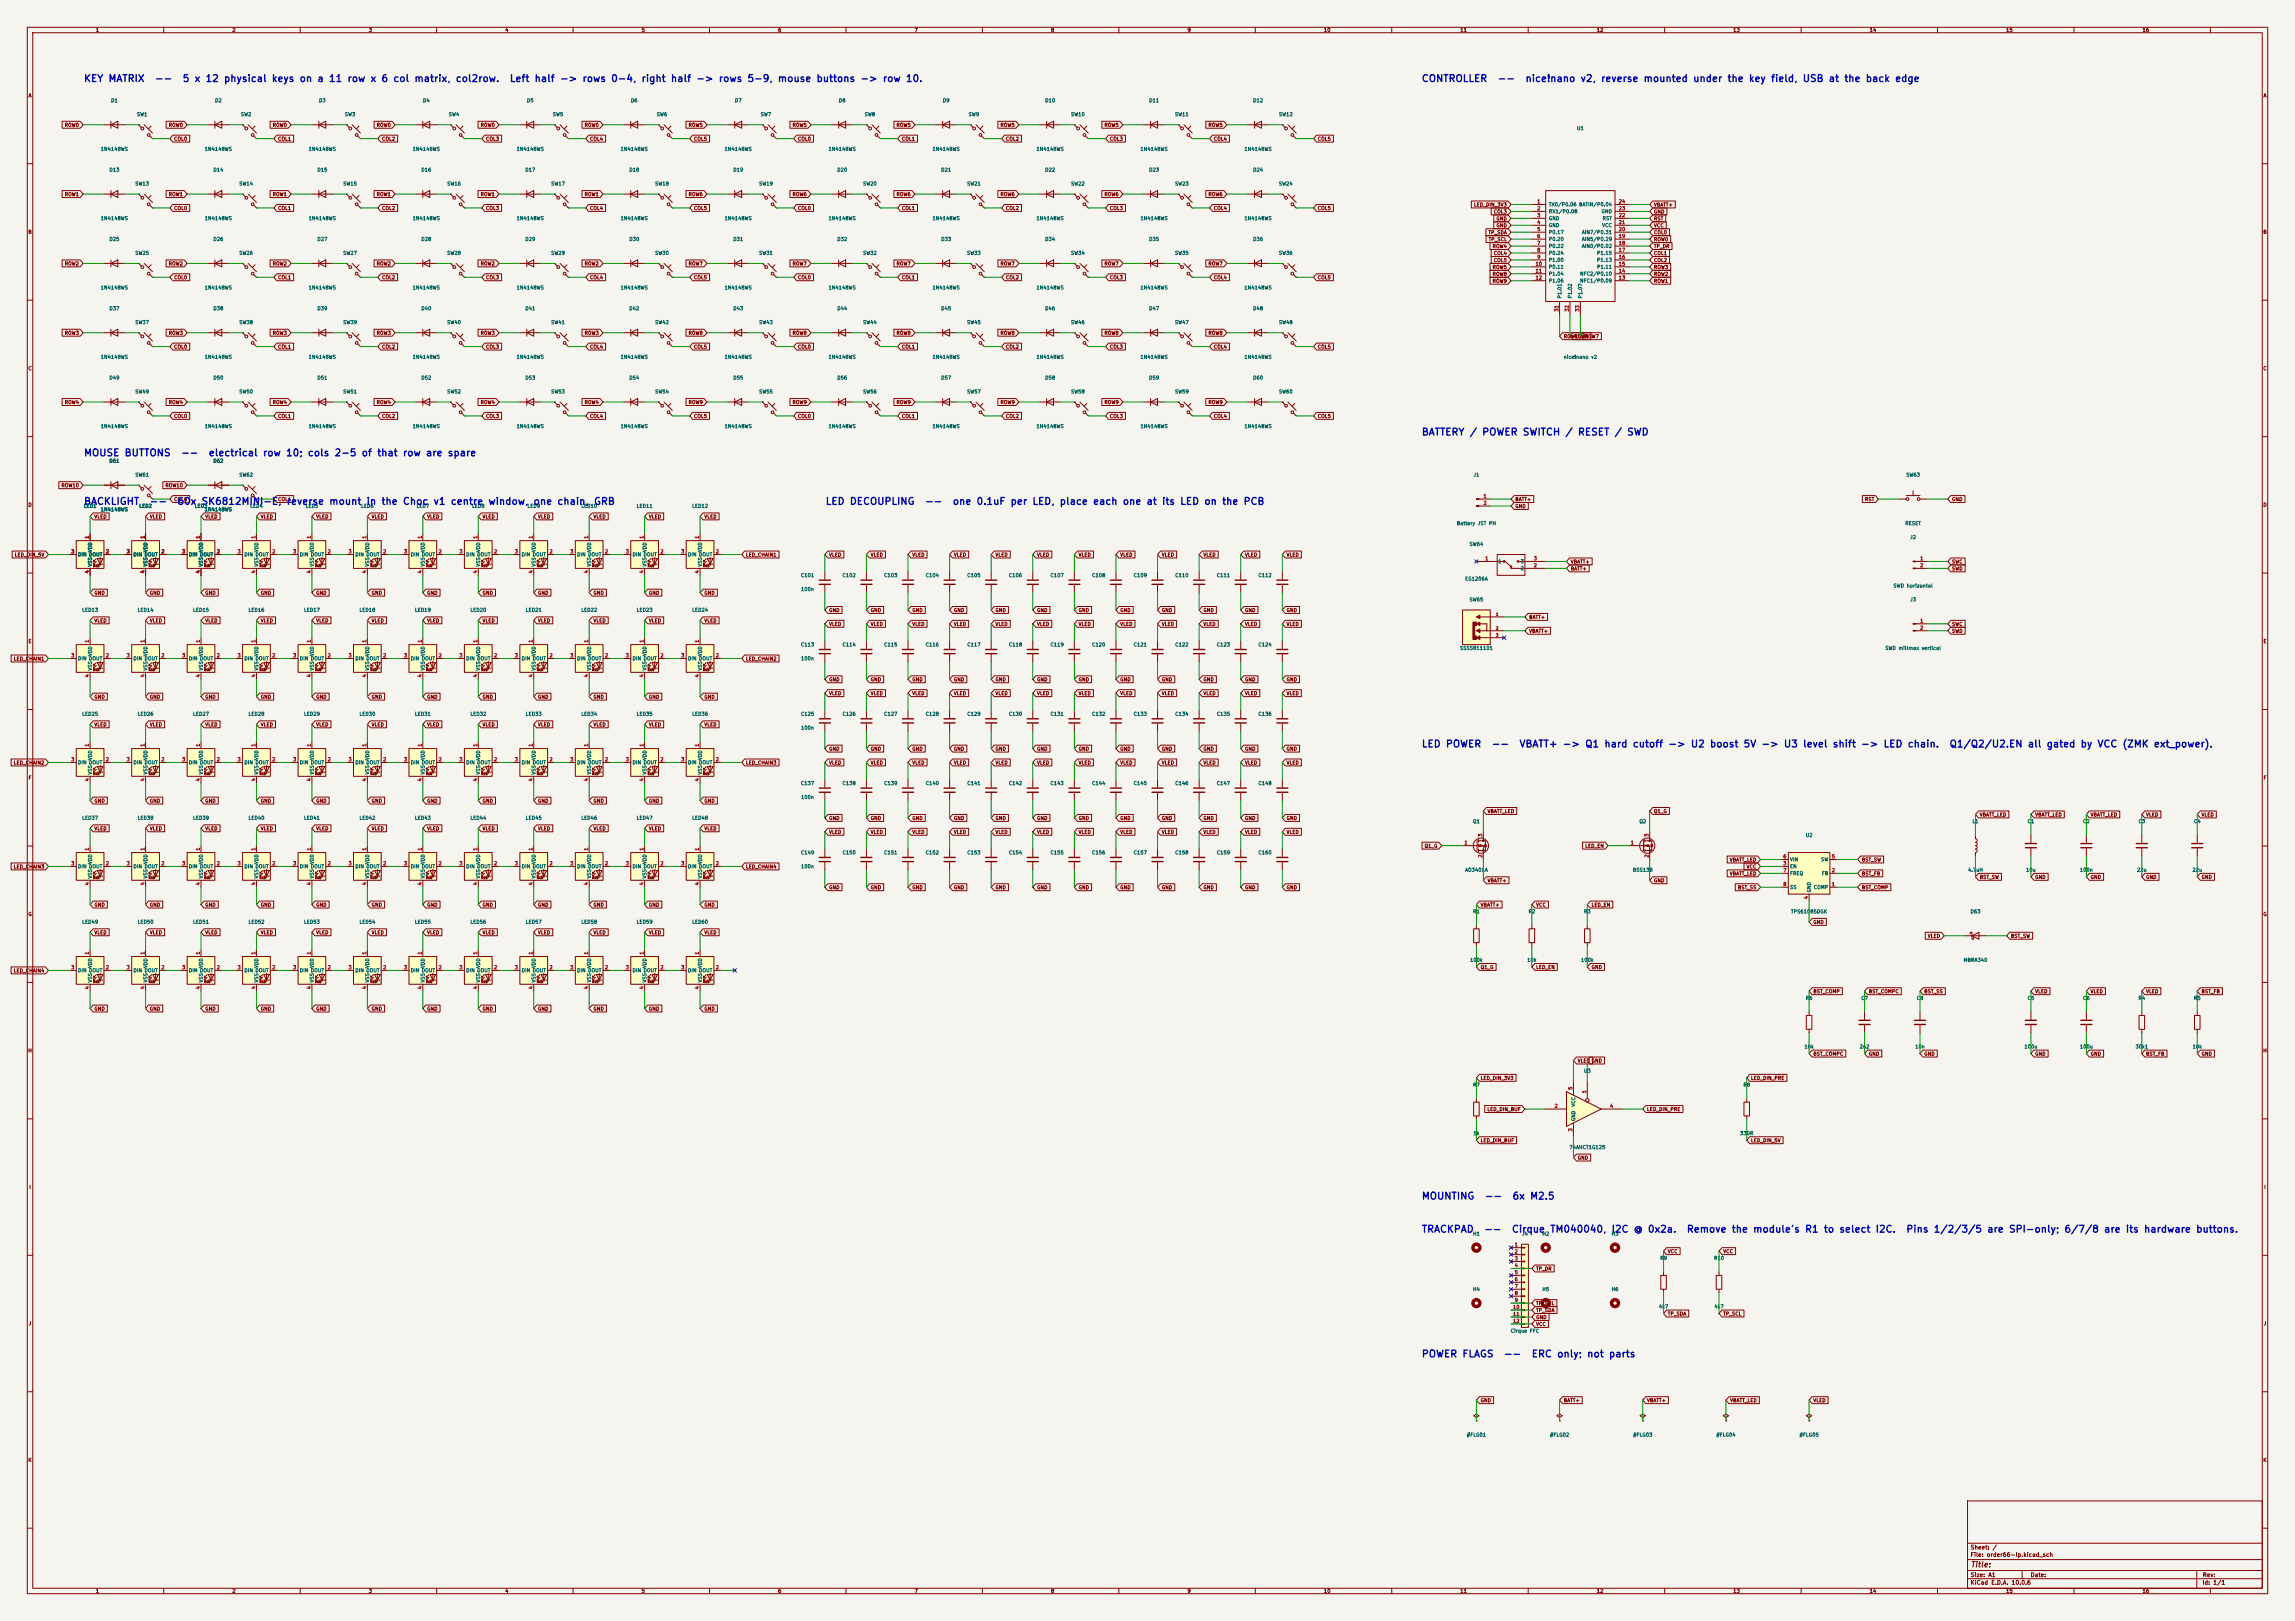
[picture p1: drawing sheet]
<svg xmlns="http://www.w3.org/2000/svg" width="841mm" height="594mm" viewBox="0 0 841 594" stroke-linecap="round" stroke-linejoin="round" font-family="sans-serif">
<defs><g id="words">
<g font-size="2.5" fill="#0000c2">
<text x="30.6" y="30.7">KEY MATRIX</text>
<text x="56.6" y="30.7">--</text>
<text x="66.7" y="30.7">5 x 12 physical keys on a 11 row x 6 col matrix, col2row.</text>
<text x="186.6" y="30.7">Left half -&gt; rows 0-4, right half -&gt; rows 5-9, mouse buttons -&gt; row 10.</text>
<text x="520.8" y="30.7">CONTROLLER</text>
<text x="548.6" y="30.7">--</text>
<text x="558.8" y="30.7">nice!nano v2, reverse mounted under the key field, USB at the back edge</text>
<text x="520.8" y="160.2">BATTERY / POWER SWITCH / RESET / SWD</text>
<text x="30.6" y="167.8">MOUSE BUTTONS</text>
<text x="66.1" y="167.8">--</text>
<text x="76.3" y="167.8">electrical row 10; cols 2-5 of that row are spare</text>
<text x="30.6" y="185.6">BACKLIGHT</text>
<text x="54.6" y="185.6">--</text>
<text x="64.8" y="185.6">60x SK6812MINI-E, reverse mount in the Choc v1 centre window, one chain, GRB</text>
<text x="302.3" y="185.6">LED DECOUPLING</text>
<text x="338.7" y="185.6">--</text>
<text x="348.9" y="185.6">one 0.1uF per LED, place each one at its LED on the PCB</text>
<text x="520.8" y="274.5">LED POWER</text>
<text x="546.4" y="274.5">--</text>
<text x="556.6" y="274.5">VBATT+ -&gt; Q1 hard cutoff -&gt; U2 boost 5V -&gt; U3 level shift -&gt; LED chain.</text>
<text x="714.2" y="274.5">Q1/Q2/U2.EN all gated by VCC (ZMK ext_power).</text>
<text x="520.8" y="440.2">MOUNTING</text>
<text x="543.9" y="440.2">--</text>
<text x="554" y="440.2">6x M2.5</text>
<text x="520.8" y="452.3">TRACKPAD</text>
<text x="543.6" y="452.3">--</text>
<text x="553.8" y="452.3">Cirque TM040040, I2C @ 0x2a.</text>
<text x="617.9" y="452.3">Remove the module's R1 to select I2C.</text>
<text x="698.3" y="452.3">Pins 1/2/3/5 are SPI-only; 6/7/8 are its hardware buttons.</text>
<text x="520.8" y="498">POWER FLAGS</text>
<text x="550.9" y="498">--</text>
<text x="561.1" y="498">ERC only; not parts</text>
</g>
<text font-size="2" fill="#840000" x="722" y="574.8">Title:</text>
<g font-size="1.5" fill="#840000">
<text x="721.9" y="568.1">Sheet: /</text>
<text x="721.9" y="570.8">File: order66-lp.kicad_sch</text>
<text x="721.9" y="581">KiCad E.D.A. 10.0.6</text>
<text x="721.9" y="578.2">Size: A1</text>
<text x="743.9" y="578.2">Date:</text>
<text x="806.9" y="581">Id: 1/1</text>
<text x="807" y="578.2">Rev:</text>
</g>
<g font-size="1.3" fill="#840000">
<text x="35" y="12">1</text>
<text x="85" y="12">2</text>
<text x="135" y="12">3</text>
<text x="185" y="12">4</text>
<text x="235" y="12">5</text>
<text x="285" y="12">6</text>
<text x="335" y="12">7</text>
<text x="385" y="12">8</text>
<text x="435" y="12">9</text>
<text x="485" y="12">10</text>
<text x="535" y="12">11</text>
<text x="585" y="12">12</text>
<text x="635" y="12">13</text>
<text x="685" y="12">14</text>
<text x="735" y="12">15</text>
<text x="785" y="12">16</text>
<text x="10.3" y="36">A</text>
<text x="829.3" y="36">A</text>
<text x="23.6" y="46.8">ROW0</text>
<text x="61.7" y="46.8">ROW0</text>
<text x="99.8" y="46.8">ROW0</text>
<text x="137.9" y="46.8">ROW0</text>
<text x="176" y="46.8">ROW0</text>
<text x="214.1" y="46.8">ROW0</text>
<text x="252.2" y="46.8">ROW5</text>
<text x="290.3" y="46.8">ROW5</text>
<text x="328.4" y="46.8">ROW5</text>
<text x="366.5" y="46.8">ROW5</text>
<text x="404.6" y="46.8">ROW5</text>
<text x="442.7" y="46.8">ROW5</text>
<text x="63.6" y="51.9">COL0</text>
<text x="101.7" y="51.9">COL1</text>
<text x="139.8" y="51.9">COL2</text>
<text x="177.9" y="51.9">COL3</text>
<text x="216" y="51.9">COL4</text>
<text x="254.1" y="51.9">COL5</text>
<text x="292.2" y="51.9">COL0</text>
<text x="330.3" y="51.9">COL1</text>
<text x="368.4" y="51.9">COL2</text>
<text x="406.5" y="51.9">COL3</text>
<text x="444.6" y="51.9">COL4</text>
<text x="482.7" y="51.9">COL5</text>
<text x="23.6" y="72.2">ROW1</text>
<text x="61.7" y="72.2">ROW1</text>
<text x="63.6" y="77.3">COL0</text>
<text x="99.8" y="72.2">ROW1</text>
<text x="101.7" y="77.3">COL1</text>
<text x="137.9" y="72.2">ROW1</text>
<text x="139.8" y="77.3">COL2</text>
<text x="176" y="72.2">ROW1</text>
<text x="177.9" y="77.3">COL3</text>
<text x="214.1" y="72.2">ROW1</text>
<text x="216" y="77.3">COL4</text>
<text x="252.2" y="72.2">ROW6</text>
<text x="254.1" y="77.3">COL5</text>
<text x="290.3" y="72.2">ROW6</text>
<text x="292.2" y="77.3">COL0</text>
<text x="328.4" y="72.2">ROW6</text>
<text x="330.3" y="77.3">COL1</text>
<text x="366.5" y="72.2">ROW6</text>
<text x="368.4" y="77.3">COL2</text>
<text x="404.6" y="72.2">ROW6</text>
<text x="406.5" y="77.3">COL3</text>
<text x="442.7" y="72.2">ROW6</text>
<text x="444.6" y="77.3">COL4</text>
<text x="482.7" y="77.3">COL5</text>
<text x="540" y="76">LED_DIN_3V3</text>
<text x="605.9" y="76">VBATT+</text>
<text x="547.2" y="78.5">COL3</text>
<text x="548.2" y="83.6">GND</text>
<text x="548.2" y="81.1">GND</text>
<text x="605.9" y="78.5">GND</text>
<text x="605.9" y="81.1">RST</text>
<text x="605.9" y="83.6">VCC</text>
<text x="10.2" y="86">B</text>
<text x="545.3" y="86.1">TP_SDA</text>
<text x="545.4" y="88.7">TP_SCL</text>
<text x="605.9" y="88.7">ROW0</text>
<text x="605.9" y="86.1">COL0</text>
<text x="829.2" y="86">B</text>
<text x="546.8" y="91.2">ROW4</text>
<text x="547.2" y="93.8">COL4</text>
<text x="605.9" y="91.2">TP_DR</text>
<text x="605.9" y="93.8">COL1</text>
<text x="23.6" y="97.6">ROW2</text>
<text x="61.7" y="97.6">ROW2</text>
<text x="99.8" y="97.6">ROW2</text>
<text x="137.9" y="97.6">ROW2</text>
<text x="176" y="97.6">ROW2</text>
<text x="214.1" y="97.6">ROW2</text>
<text x="252.2" y="97.6">ROW7</text>
<text x="290.3" y="97.6">ROW7</text>
<text x="328.4" y="97.6">ROW7</text>
<text x="366.5" y="97.6">ROW7</text>
<text x="404.6" y="97.6">ROW7</text>
<text x="442.7" y="97.6">ROW7</text>
<text x="546.8" y="101.4">ROW8</text>
<text x="546.8" y="98.8">ROW5</text>
<text x="547.2" y="96.3">COL5</text>
<text x="605.9" y="101.4">ROW2</text>
<text x="605.9" y="98.8">ROW3</text>
<text x="605.9" y="96.3">COL2</text>
<text x="63.6" y="102.7">COL0</text>
<text x="101.7" y="102.7">COL1</text>
<text x="139.8" y="102.7">COL2</text>
<text x="177.9" y="102.7">COL3</text>
<text x="216" y="102.7">COL4</text>
<text x="254.1" y="102.7">COL5</text>
<text x="292.2" y="102.7">COL0</text>
<text x="330.3" y="102.7">COL1</text>
<text x="368.4" y="102.7">COL2</text>
<text x="406.5" y="102.7">COL3</text>
<text x="444.6" y="102.7">COL4</text>
<text x="482.7" y="102.7">COL5</text>
<text x="546.8" y="103.9">ROW9</text>
<text x="605.9" y="103.9">ROW1</text>
<text x="23.6" y="123">ROW3</text>
<text x="61.7" y="123">ROW3</text>
<text x="99.8" y="123">ROW3</text>
<text x="137.9" y="123">ROW3</text>
<text x="176" y="123">ROW3</text>
<text x="214.1" y="123">ROW3</text>
<text x="252.2" y="123">ROW8</text>
<text x="290.3" y="123">ROW8</text>
<text x="328.4" y="123">ROW8</text>
<text x="366.5" y="123">ROW8</text>
<text x="404.6" y="123">ROW8</text>
<text x="442.7" y="123">ROW8</text>
<text x="572.9" y="124.2">ROW10</text>
<text x="576.7" y="124.2">ROW6</text>
<text x="580.5" y="124.2">ROW7</text>
<text x="63.6" y="128.1">COL0</text>
<text x="101.7" y="128.1">COL1</text>
<text x="139.8" y="128.1">COL2</text>
<text x="177.9" y="128.1">COL3</text>
<text x="216" y="128.1">COL4</text>
<text x="254.1" y="128.1">COL5</text>
<text x="292.2" y="128.1">COL0</text>
<text x="330.3" y="128.1">COL1</text>
<text x="368.4" y="128.1">COL2</text>
<text x="406.5" y="128.1">COL3</text>
<text x="444.6" y="128.1">COL4</text>
<text x="482.7" y="128.1">COL5</text>
<text x="10.2" y="136">C</text>
<text x="829.2" y="136">C</text>
<text x="23.6" y="148.4">ROW4</text>
<text x="61.7" y="148.4">ROW4</text>
<text x="99.8" y="148.4">ROW4</text>
<text x="137.9" y="148.4">ROW4</text>
<text x="176" y="148.4">ROW4</text>
<text x="214.1" y="148.4">ROW4</text>
<text x="252.2" y="148.4">ROW9</text>
<text x="290.3" y="148.4">ROW9</text>
<text x="328.4" y="148.4">ROW9</text>
<text x="366.5" y="148.4">ROW9</text>
<text x="404.6" y="148.4">ROW9</text>
<text x="442.7" y="148.4">ROW9</text>
<text x="63.6" y="153.5">COL0</text>
<text x="101.7" y="153.5">COL1</text>
<text x="139.8" y="153.5">COL2</text>
<text x="177.9" y="153.5">COL3</text>
<text x="216" y="153.5">COL4</text>
<text x="254.1" y="153.5">COL5</text>
<text x="292.2" y="153.5">COL0</text>
<text x="330.3" y="153.5">COL1</text>
<text x="368.4" y="153.5">COL2</text>
<text x="406.5" y="153.5">COL3</text>
<text x="444.6" y="153.5">COL4</text>
<text x="482.7" y="153.5">COL5</text>
<text x="22.4" y="178.9">ROW10</text>
<text x="60.5" y="178.9">ROW10</text>
<text x="10.2" y="186">D</text>
<text x="63.6" y="183.9">COL0</text>
<text x="101.7" y="183.9">COL1</text>
<text x="555.1" y="183.9">BATT+</text>
<text x="683.2" y="183.9">RST</text>
<text x="715.1" y="183.9">GND</text>
<text x="829.2" y="186">D</text>
<text x="34.4" y="190.3">VLED</text>
<text x="54.7" y="190.3">VLED</text>
<text x="75.1" y="190.3">VLED</text>
<text x="95.4" y="190.3">VLED</text>
<text x="115.7" y="190.3">VLED</text>
<text x="136" y="190.3">VLED</text>
<text x="156.3" y="190.3">VLED</text>
<text x="176.7" y="190.3">VLED</text>
<text x="197" y="190.3">VLED</text>
<text x="217.3" y="190.3">VLED</text>
<text x="237.6" y="190.3">VLED</text>
<text x="257.9" y="190.3">VLED</text>
<text x="555.1" y="186.5">GND</text>
<text x="5.2" y="204.3">LED_DIN_5V</text>
<text x="273.2" y="204.3">LED_CHAIN1</text>
<text x="303.7" y="204.3">VLED</text>
<text x="318.9" y="204.3">VLED</text>
<text x="334.1" y="204.3">VLED</text>
<text x="349.4" y="204.3">VLED</text>
<text x="364.6" y="204.3">VLED</text>
<text x="379.9" y="204.3">VLED</text>
<text x="395.1" y="204.3">VLED</text>
<text x="410.3" y="204.3">VLED</text>
<text x="425.6" y="204.3">VLED</text>
<text x="440.8" y="204.3">VLED</text>
<text x="456.1" y="204.3">VLED</text>
<text x="471.3" y="204.3">VLED</text>
<text x="575.4" y="206.8">VBATT+</text>
<text x="575.4" y="209.3">BATT+</text>
<text x="715.1" y="206.8">SWC</text>
<text x="715.1" y="209.3">SWD</text>
<text x="34.4" y="218.2">GND</text>
<text x="54.7" y="218.2">GND</text>
<text x="75.1" y="218.2">GND</text>
<text x="95.4" y="218.2">GND</text>
<text x="115.7" y="218.2">GND</text>
<text x="136" y="218.2">GND</text>
<text x="156.3" y="218.2">GND</text>
<text x="176.7" y="218.2">GND</text>
<text x="197" y="218.2">GND</text>
<text x="217.3" y="218.2">GND</text>
<text x="237.6" y="218.2">GND</text>
<text x="257.9" y="218.2">GND</text>
<text x="303.7" y="224.6">GND</text>
<text x="318.9" y="224.6">GND</text>
<text x="334.1" y="224.6">GND</text>
<text x="349.4" y="224.6">GND</text>
<text x="364.6" y="224.6">GND</text>
<text x="379.9" y="224.6">GND</text>
<text x="395.1" y="224.6">GND</text>
<text x="410.3" y="224.6">GND</text>
<text x="425.6" y="224.6">GND</text>
<text x="440.8" y="224.6">GND</text>
<text x="456.1" y="224.6">GND</text>
<text x="471.3" y="224.6">GND</text>
<text x="560.2" y="227.1">BATT+</text>
<text x="34.4" y="228.4">VLED</text>
<text x="54.7" y="228.4">VLED</text>
<text x="75.1" y="228.4">VLED</text>
<text x="95.4" y="228.4">VLED</text>
<text x="115.7" y="228.4">VLED</text>
<text x="136" y="228.4">VLED</text>
<text x="156.3" y="228.4">VLED</text>
<text x="176.7" y="228.4">VLED</text>
<text x="197" y="228.4">VLED</text>
<text x="217.3" y="228.4">VLED</text>
<text x="237.6" y="228.4">VLED</text>
<text x="257.9" y="228.4">VLED</text>
<text x="303.7" y="229.7">VLED</text>
<text x="318.9" y="229.7">VLED</text>
<text x="334.1" y="229.7">VLED</text>
<text x="349.4" y="229.7">VLED</text>
<text x="364.6" y="229.7">VLED</text>
<text x="379.9" y="229.7">VLED</text>
<text x="395.1" y="229.7">VLED</text>
<text x="410.3" y="229.7">VLED</text>
<text x="425.6" y="229.7">VLED</text>
<text x="440.8" y="229.7">VLED</text>
<text x="456.1" y="229.7">VLED</text>
<text x="471.3" y="229.7">VLED</text>
<text x="560.2" y="232.2">VBATT+</text>
<text x="715.1" y="232.2">SWD</text>
<text x="715.1" y="229.7">SWC</text>
<text x="10.3" y="236">E</text>
<text x="829.3" y="236">E</text>
<text x="4.9" y="242.4">LED_CHAIN1</text>
<text x="273.2" y="242.4">LED_CHAIN2</text>
<text x="303.7" y="250">GND</text>
<text x="318.9" y="250">GND</text>
<text x="334.1" y="250">GND</text>
<text x="349.4" y="250">GND</text>
<text x="364.6" y="250">GND</text>
<text x="379.9" y="250">GND</text>
<text x="395.1" y="250">GND</text>
<text x="410.3" y="250">GND</text>
<text x="425.6" y="250">GND</text>
<text x="440.8" y="250">GND</text>
<text x="456.1" y="250">GND</text>
<text x="471.3" y="250">GND</text>
<text x="34.4" y="256.3">GND</text>
<text x="54.7" y="256.3">GND</text>
<text x="75.1" y="256.3">GND</text>
<text x="95.4" y="256.3">GND</text>
<text x="115.7" y="256.3">GND</text>
<text x="136" y="256.3">GND</text>
<text x="156.3" y="256.3">GND</text>
<text x="176.7" y="256.3">GND</text>
<text x="197" y="256.3">GND</text>
<text x="217.3" y="256.3">GND</text>
<text x="237.6" y="256.3">GND</text>
<text x="257.9" y="256.3">GND</text>
<text x="303.7" y="255.1">VLED</text>
<text x="318.9" y="255.1">VLED</text>
<text x="334.1" y="255.1">VLED</text>
<text x="349.4" y="255.1">VLED</text>
<text x="364.6" y="255.1">VLED</text>
<text x="379.9" y="255.1">VLED</text>
<text x="395.1" y="255.1">VLED</text>
<text x="410.3" y="255.1">VLED</text>
<text x="425.6" y="255.1">VLED</text>
<text x="440.8" y="255.1">VLED</text>
<text x="456.1" y="255.1">VLED</text>
<text x="471.3" y="255.1">VLED</text>
<text x="34.4" y="266.5">VLED</text>
<text x="54.7" y="266.5">VLED</text>
<text x="75.1" y="266.5">VLED</text>
<text x="95.4" y="266.5">VLED</text>
<text x="115.7" y="266.5">VLED</text>
<text x="136" y="266.5">VLED</text>
<text x="156.3" y="266.5">VLED</text>
<text x="176.7" y="266.5">VLED</text>
<text x="197" y="266.5">VLED</text>
<text x="217.3" y="266.5">VLED</text>
<text x="237.6" y="266.5">VLED</text>
<text x="257.9" y="266.5">VLED</text>
<text x="303.7" y="275.4">GND</text>
<text x="318.9" y="275.4">GND</text>
<text x="334.1" y="275.4">GND</text>
<text x="349.4" y="275.4">GND</text>
<text x="364.6" y="275.4">GND</text>
<text x="379.9" y="275.4">GND</text>
<text x="395.1" y="275.4">GND</text>
<text x="410.3" y="275.4">GND</text>
<text x="425.6" y="275.4">GND</text>
<text x="440.8" y="275.4">GND</text>
<text x="456.1" y="275.4">GND</text>
<text x="471.3" y="275.4">GND</text>
<text x="4.9" y="280.5">LED_CHAIN2</text>
<text x="273.2" y="280.5">LED_CHAIN3</text>
<text x="303.7" y="280.5">VLED</text>
<text x="318.9" y="280.5">VLED</text>
<text x="334.1" y="280.5">VLED</text>
<text x="349.4" y="280.5">VLED</text>
<text x="364.6" y="280.5">VLED</text>
<text x="379.9" y="280.5">VLED</text>
<text x="395.1" y="280.5">VLED</text>
<text x="410.3" y="280.5">VLED</text>
<text x="425.6" y="280.5">VLED</text>
<text x="440.8" y="280.5">VLED</text>
<text x="456.1" y="280.5">VLED</text>
<text x="471.3" y="280.5">VLED</text>
<text x="10.3" y="286">F</text>
<text x="829.3" y="286">F</text>
<text x="34.4" y="294.4">GND</text>
<text x="54.7" y="294.4">GND</text>
<text x="75.1" y="294.4">GND</text>
<text x="95.4" y="294.4">GND</text>
<text x="115.7" y="294.4">GND</text>
<text x="136" y="294.4">GND</text>
<text x="156.3" y="294.4">GND</text>
<text x="176.7" y="294.4">GND</text>
<text x="197" y="294.4">GND</text>
<text x="217.3" y="294.4">GND</text>
<text x="237.6" y="294.4">GND</text>
<text x="257.9" y="294.4">GND</text>
<text x="545" y="298.2">VBATT_LED</text>
<text x="605.9" y="298.2">Q1_G</text>
<text x="725.3" y="299.5">VBATT_LED</text>
<text x="745.6" y="299.5">VBATT_LED</text>
<text x="765.9" y="299.5">VBATT_LED</text>
<text x="786.3" y="299.5">VLED</text>
<text x="806.6" y="299.5">VLED</text>
<text x="34.4" y="304.6">VLED</text>
<text x="54.7" y="304.6">VLED</text>
<text x="75.1" y="304.6">VLED</text>
<text x="95.4" y="304.6">VLED</text>
<text x="115.7" y="304.6">VLED</text>
<text x="136" y="304.6">VLED</text>
<text x="156.3" y="304.6">VLED</text>
<text x="176.7" y="304.6">VLED</text>
<text x="197" y="304.6">VLED</text>
<text x="217.3" y="304.6">VLED</text>
<text x="237.6" y="304.6">VLED</text>
<text x="257.9" y="304.6">VLED</text>
<text x="303.7" y="305.9">VLED</text>
<text x="303.7" y="300.8">GND</text>
<text x="318.9" y="300.8">GND</text>
<text x="318.9" y="305.9">VLED</text>
<text x="334.1" y="300.8">GND</text>
<text x="334.1" y="305.9">VLED</text>
<text x="349.4" y="300.8">GND</text>
<text x="349.4" y="305.9">VLED</text>
<text x="364.6" y="305.9">VLED</text>
<text x="364.6" y="300.8">GND</text>
<text x="379.9" y="305.9">VLED</text>
<text x="379.9" y="300.8">GND</text>
<text x="395.1" y="305.9">VLED</text>
<text x="395.1" y="300.8">GND</text>
<text x="410.3" y="300.8">GND</text>
<text x="410.3" y="305.9">VLED</text>
<text x="425.6" y="305.9">VLED</text>
<text x="425.6" y="300.8">GND</text>
<text x="440.8" y="300.8">GND</text>
<text x="440.8" y="305.9">VLED</text>
<text x="456.1" y="300.8">GND</text>
<text x="456.1" y="305.9">VLED</text>
<text x="471.3" y="300.8">GND</text>
<text x="471.3" y="305.9">VLED</text>
<text x="521.9" y="310.9">Q1_G</text>
<text x="580.7" y="310.9">LED_EN</text>
<text x="633.7" y="316">VBATT_LED</text>
<text x="682.1" y="316">BST_SW</text>
<text x="4.9" y="318.6">LED_CHAIN3</text>
<text x="273.2" y="318.6">LED_CHAIN4</text>
<text x="545" y="323.6">VBATT+</text>
<text x="605.9" y="323.6">GND</text>
<text x="633.7" y="321.1">VBATT_LED</text>
<text x="639.9" y="318.6">VCC</text>
<text x="682.1" y="321.1">BST_FB</text>
<text x="725.3" y="322.4">BST_SW</text>
<text x="745.6" y="322.4">GND</text>
<text x="765.9" y="322.4">GND</text>
<text x="786.3" y="322.4">GND</text>
<text x="806.6" y="322.4">GND</text>
<text x="303.7" y="326.2">GND</text>
<text x="318.9" y="326.2">GND</text>
<text x="334.1" y="326.2">GND</text>
<text x="349.4" y="326.2">GND</text>
<text x="364.6" y="326.2">GND</text>
<text x="379.9" y="326.2">GND</text>
<text x="395.1" y="326.2">GND</text>
<text x="410.3" y="326.2">GND</text>
<text x="425.6" y="326.2">GND</text>
<text x="440.8" y="326.2">GND</text>
<text x="456.1" y="326.2">GND</text>
<text x="471.3" y="326.2">GND</text>
<text x="636.7" y="326.2">BST_SS</text>
<text x="682.1" y="326.2">BST_COMP</text>
<text x="10.2" y="336">G</text>
<text x="34.4" y="332.5">GND</text>
<text x="54.7" y="332.5">GND</text>
<text x="75.1" y="332.5">GND</text>
<text x="95.4" y="332.5">GND</text>
<text x="115.7" y="332.5">GND</text>
<text x="136" y="332.5">GND</text>
<text x="156.3" y="332.5">GND</text>
<text x="176.7" y="332.5">GND</text>
<text x="197" y="332.5">GND</text>
<text x="217.3" y="332.5">GND</text>
<text x="237.6" y="332.5">GND</text>
<text x="257.9" y="332.5">GND</text>
<text x="542.4" y="332.5">VBATT+</text>
<text x="562.7" y="332.5">VCC</text>
<text x="583.1" y="332.5">LED_EN</text>
<text x="829.2" y="336">G</text>
<text x="664.3" y="338.9">GND</text>
<text x="34.4" y="342.7">VLED</text>
<text x="54.7" y="342.7">VLED</text>
<text x="75.1" y="342.7">VLED</text>
<text x="95.4" y="342.7">VLED</text>
<text x="115.7" y="342.7">VLED</text>
<text x="136" y="342.7">VLED</text>
<text x="156.3" y="342.7">VLED</text>
<text x="176.7" y="342.7">VLED</text>
<text x="197" y="342.7">VLED</text>
<text x="217.3" y="342.7">VLED</text>
<text x="237.6" y="342.7">VLED</text>
<text x="257.9" y="342.7">VLED</text>
<text x="706.3" y="344">VLED</text>
<text x="736.7" y="344">BST_SW</text>
<text x="4.9" y="356.7">LED_CHAIN4</text>
<text x="542.4" y="355.4">Q1_G</text>
<text x="562.7" y="355.4">LED_EN</text>
<text x="583.1" y="355.4">GND</text>
<text x="664.3" y="364.3">BST_COMP</text>
<text x="684.7" y="364.3">BST_COMPC</text>
<text x="705" y="364.3">BST_SS</text>
<text x="745.6" y="364.3">VLED</text>
<text x="765.9" y="364.3">VLED</text>
<text x="786.3" y="364.3">VLED</text>
<text x="806.6" y="364.3">BST_FB</text>
<text x="34.4" y="370.6">GND</text>
<text x="54.7" y="370.6">GND</text>
<text x="75.1" y="370.6">GND</text>
<text x="95.4" y="370.6">GND</text>
<text x="115.7" y="370.6">GND</text>
<text x="136" y="370.6">GND</text>
<text x="156.3" y="370.6">GND</text>
<text x="176.7" y="370.6">GND</text>
<text x="197" y="370.6">GND</text>
<text x="217.3" y="370.6">GND</text>
<text x="237.6" y="370.6">GND</text>
<text x="257.9" y="370.6">GND</text>
<text x="10.2" y="386">H</text>
<text x="578" y="389.7">VLED GND</text>
<text x="664.3" y="387.1">BST_COMPC</text>
<text x="684.7" y="387.1">GND</text>
<text x="705" y="387.1">GND</text>
<text x="745.6" y="387.1">GND</text>
<text x="765.9" y="387.1">GND</text>
<text x="786.3" y="387.1">BST_FB</text>
<text x="806.6" y="387.1">GND</text>
<text x="829.2" y="386">H</text>
<text x="542.4" y="396">LED_DIN_3V3</text>
<text x="641.5" y="396">LED_DIN_PRE</text>
<text x="544.9" y="407.5">LED_DIN_BUF</text>
<text x="603.4" y="407.5">LED_DIN_PRE</text>
<text x="542.4" y="418.9">LED_DIN_BUF</text>
<text x="641.5" y="418.9">LED_DIN_5V</text>
<text x="578" y="425.2">GND</text>
<text x="10.6" y="436">I</text>
<text x="829.6" y="436">I</text>
<text x="611" y="459.5">VCC</text>
<text x="631.3" y="459.5">VCC</text>
<text x="562.7" y="465.9">TP_DR</text>
<text x="562.7" y="478.6">TP_SCL</text>
<text x="10.4" y="486">J</text>
<text x="562.7" y="481.1">TP_SDA</text>
<text x="562.7" y="483.7">GND</text>
<text x="611" y="482.4">TP_SDA</text>
<text x="631.3" y="482.4">TP_SCL</text>
<text x="829.4" y="486">J</text>
<text x="562.7" y="486.2">VCC</text>
<text x="542.4" y="514.1">GND</text>
<text x="572.9" y="514.1">BATT+</text>
<text x="603.4" y="514.1">VBATT+</text>
<text x="633.9" y="514.1">VBATT_LED</text>
<text x="664.3" y="514.1">VLED</text>
<text x="10.2" y="536">K</text>
<text x="829.2" y="536">K</text>
<text x="35" y="584">1</text>
<text x="85" y="584">2</text>
<text x="135" y="584">3</text>
<text x="185" y="584">4</text>
<text x="235" y="584">5</text>
<text x="285" y="584">6</text>
<text x="335" y="584">7</text>
<text x="385" y="584">8</text>
<text x="435" y="584">9</text>
<text x="485" y="584">10</text>
<text x="535" y="584">11</text>
<text x="585" y="584">12</text>
<text x="635" y="584">13</text>
<text x="685" y="584">14</text>
<text x="735" y="584">15</text>
<text x="785" y="584">16</text>
</g>
<g font-size="1.3" fill="#006464">
<text x="40.5" y="37.8">D1</text>
<text x="78.6" y="37.8">D2</text>
<text x="116.7" y="37.8">D3</text>
<text x="154.8" y="37.8">D4</text>
<text x="192.9" y="37.8">D5</text>
<text x="231" y="37.8">D6</text>
<text x="269.1" y="37.8">D7</text>
<text x="307.2" y="37.8">D8</text>
<text x="345.3" y="37.8">D9</text>
<text x="382.8" y="37.8">D10</text>
<text x="420.9" y="37.8">D11</text>
<text x="459" y="37.8">D12</text>
<text x="50" y="42.9">SW1</text>
<text x="88.1" y="42.9">SW2</text>
<text x="126.2" y="42.9">SW3</text>
<text x="164.3" y="42.9">SW4</text>
<text x="202.4" y="42.9">SW5</text>
<text x="240.5" y="42.9">SW6</text>
<text x="278.6" y="42.9">SW7</text>
<text x="316.7" y="42.9">SW8</text>
<text x="354.8" y="42.9">SW9</text>
<text x="392.3" y="42.9">SW10</text>
<text x="430.4" y="42.9">SW11</text>
<text x="468.5" y="42.9">SW12</text>
<text x="577.7" y="48">U1</text>
<text x="36.8" y="55.6">1N4148WS</text>
<text x="74.9" y="55.6">1N4148WS</text>
<text x="113" y="55.6">1N4148WS</text>
<text x="151.1" y="55.6">1N4148WS</text>
<text x="189.2" y="55.6">1N4148WS</text>
<text x="227.3" y="55.6">1N4148WS</text>
<text x="265.4" y="55.6">1N4148WS</text>
<text x="303.5" y="55.6">1N4148WS</text>
<text x="341.6" y="55.6">1N4148WS</text>
<text x="379.7" y="55.6">1N4148WS</text>
<text x="417.8" y="55.6">1N4148WS</text>
<text x="455.9" y="55.6">1N4148WS</text>
<text x="39.9" y="63.2">D13</text>
<text x="78" y="63.2">D14</text>
<text x="116.1" y="63.2">D15</text>
<text x="154.2" y="63.2">D16</text>
<text x="192.3" y="63.2">D17</text>
<text x="230.4" y="63.2">D18</text>
<text x="268.5" y="63.2">D19</text>
<text x="306.6" y="63.2">D20</text>
<text x="344.7" y="63.2">D21</text>
<text x="382.8" y="63.2">D22</text>
<text x="420.9" y="63.2">D23</text>
<text x="459" y="63.2">D24</text>
<text x="49.4" y="68.3">SW13</text>
<text x="87.5" y="68.3">SW14</text>
<text x="125.6" y="68.3">SW15</text>
<text x="163.7" y="68.3">SW16</text>
<text x="201.8" y="68.3">SW17</text>
<text x="239.9" y="68.3">SW18</text>
<text x="278" y="68.3">SW19</text>
<text x="316.1" y="68.3">SW20</text>
<text x="354.2" y="68.3">SW21</text>
<text x="392.3" y="68.3">SW22</text>
<text x="430.4" y="68.3">SW23</text>
<text x="468.5" y="68.3">SW24</text>
<text x="567.4" y="75.9">TX0/P0.06 BATIN/P0.04</text>
<text x="36.8" y="81">1N4148WS</text>
<text x="74.9" y="81">1N4148WS</text>
<text x="113" y="81">1N4148WS</text>
<text x="151.1" y="81">1N4148WS</text>
<text x="189.2" y="81">1N4148WS</text>
<text x="227.3" y="81">1N4148WS</text>
<text x="265.4" y="81">1N4148WS</text>
<text x="303.5" y="81">1N4148WS</text>
<text x="341.6" y="81">1N4148WS</text>
<text x="379.7" y="81">1N4148WS</text>
<text x="417.8" y="81">1N4148WS</text>
<text x="455.9" y="81">1N4148WS</text>
<text x="567.4" y="78.4">RX1/P0.08</text>
<text x="567.4" y="81">GND</text>
<text x="567.4" y="83.5">GND</text>
<text x="586.7" y="78.4">GND</text>
<text x="586.9" y="83.5">VCC</text>
<text x="587.1" y="81">RST</text>
<text x="39.9" y="88.6">D25</text>
<text x="78" y="88.6">D26</text>
<text x="116.1" y="88.6">D27</text>
<text x="154.2" y="88.6">D28</text>
<text x="192.3" y="88.6">D29</text>
<text x="230.4" y="88.6">D30</text>
<text x="268.5" y="88.6">D31</text>
<text x="306.6" y="88.6">D32</text>
<text x="344.7" y="88.6">D33</text>
<text x="382.8" y="88.6">D34</text>
<text x="420.9" y="88.6">D35</text>
<text x="459" y="88.6">D36</text>
<text x="567.4" y="86.1">P0.17</text>
<text x="567.4" y="88.6">P0.20</text>
<text x="579.5" y="88.6">AIN5/P0.29</text>
<text x="579.5" y="86.1">AIN7/P0.31</text>
<text x="49.4" y="93.7">SW25</text>
<text x="87.5" y="93.7">SW26</text>
<text x="125.6" y="93.7">SW27</text>
<text x="163.7" y="93.7">SW28</text>
<text x="201.8" y="93.7">SW29</text>
<text x="239.9" y="93.7">SW30</text>
<text x="278" y="93.7">SW31</text>
<text x="316.1" y="93.7">SW32</text>
<text x="354.2" y="93.7">SW33</text>
<text x="392.3" y="93.7">SW34</text>
<text x="430.4" y="93.7">SW35</text>
<text x="468.5" y="93.7">SW36</text>
<text x="567.4" y="91.1">P0.22</text>
<text x="567.4" y="93.7">P0.24</text>
<text x="579.5" y="91.1">AIN0/P0.02</text>
<text x="585.1" y="93.7">P1.15</text>
<text x="567.4" y="96.2">P1.00</text>
<text x="567.4" y="98.8">P0.11</text>
<text x="567.4" y="101.3">P1.04</text>
<text x="578.8" y="101.3">NFC2/P0.10</text>
<text x="585.1" y="98.8">P1.11</text>
<text x="585.1" y="96.2">P1.13</text>
<text x="36.8" y="106.4">1N4148WS</text>
<text x="74.9" y="106.4">1N4148WS</text>
<text x="113" y="106.4">1N4148WS</text>
<text x="151.1" y="106.4">1N4148WS</text>
<text x="189.2" y="106.4">1N4148WS</text>
<text x="227.3" y="106.4">1N4148WS</text>
<text x="265.4" y="106.4">1N4148WS</text>
<text x="303.5" y="106.4">1N4148WS</text>
<text x="341.6" y="106.4">1N4148WS</text>
<text x="379.7" y="106.4">1N4148WS</text>
<text x="417.8" y="106.4">1N4148WS</text>
<text x="455.9" y="106.4">1N4148WS</text>
<text x="567.4" y="103.8">P1.06</text>
<text x="578.8" y="103.8">NFC1/P0.09</text>
<text x="39.9" y="114">D37</text>
<text x="78" y="114">D38</text>
<text x="116.1" y="114">D39</text>
<text x="154.2" y="114">D40</text>
<text x="192.3" y="114">D41</text>
<text x="230.4" y="114">D42</text>
<text x="268.5" y="114">D43</text>
<text x="306.6" y="114">D44</text>
<text x="344.7" y="114">D45</text>
<text x="382.8" y="114">D46</text>
<text x="420.9" y="114">D47</text>
<text x="459" y="114">D48</text>
<text x="572.5" y="109.5" transform="rotate(-90 572.5 109.5)">P1.01</text>
<text x="576.3" y="109.5" transform="rotate(-90 576.3 109.5)">P1.02</text>
<text x="580.1" y="109.5" transform="rotate(-90 580.1 109.5)">P1.07</text>
<text x="49.4" y="119.1">SW37</text>
<text x="87.5" y="119.1">SW38</text>
<text x="125.6" y="119.1">SW39</text>
<text x="163.7" y="119.1">SW40</text>
<text x="201.8" y="119.1">SW41</text>
<text x="239.9" y="119.1">SW42</text>
<text x="278" y="119.1">SW43</text>
<text x="316.1" y="119.1">SW44</text>
<text x="354.2" y="119.1">SW45</text>
<text x="392.3" y="119.1">SW46</text>
<text x="430.4" y="119.1">SW47</text>
<text x="468.5" y="119.1">SW48</text>
<text x="36.8" y="131.8">1N4148WS</text>
<text x="74.9" y="131.8">1N4148WS</text>
<text x="113" y="131.8">1N4148WS</text>
<text x="151.1" y="131.8">1N4148WS</text>
<text x="189.2" y="131.8">1N4148WS</text>
<text x="227.3" y="131.8">1N4148WS</text>
<text x="265.4" y="131.8">1N4148WS</text>
<text x="303.5" y="131.8">1N4148WS</text>
<text x="341.6" y="131.8">1N4148WS</text>
<text x="379.7" y="131.8">1N4148WS</text>
<text x="417.8" y="131.8">1N4148WS</text>
<text x="455.9" y="131.8">1N4148WS</text>
<text x="572.9" y="131.8">nice!nano v2</text>
<text x="39.9" y="139.4">D49</text>
<text x="78" y="139.4">D50</text>
<text x="116.1" y="139.4">D51</text>
<text x="154.2" y="139.4">D52</text>
<text x="192.3" y="139.4">D53</text>
<text x="230.4" y="139.4">D54</text>
<text x="268.5" y="139.4">D55</text>
<text x="306.6" y="139.4">D56</text>
<text x="344.7" y="139.4">D57</text>
<text x="382.8" y="139.4">D58</text>
<text x="420.9" y="139.4">D59</text>
<text x="459" y="139.4">D60</text>
<text x="49.4" y="144.5">SW49</text>
<text x="87.5" y="144.5">SW50</text>
<text x="125.6" y="144.5">SW51</text>
<text x="163.7" y="144.5">SW52</text>
<text x="201.8" y="144.5">SW53</text>
<text x="239.9" y="144.5">SW54</text>
<text x="278" y="144.5">SW55</text>
<text x="316.1" y="144.5">SW56</text>
<text x="354.2" y="144.5">SW57</text>
<text x="392.3" y="144.5">SW58</text>
<text x="430.4" y="144.5">SW59</text>
<text x="468.5" y="144.5">SW60</text>
<text x="36.8" y="157.2">1N4148WS</text>
<text x="74.9" y="157.2">1N4148WS</text>
<text x="113" y="157.2">1N4148WS</text>
<text x="151.1" y="157.2">1N4148WS</text>
<text x="189.2" y="157.2">1N4148WS</text>
<text x="227.3" y="157.2">1N4148WS</text>
<text x="265.4" y="157.2">1N4148WS</text>
<text x="303.5" y="157.2">1N4148WS</text>
<text x="341.6" y="157.2">1N4148WS</text>
<text x="379.7" y="157.2">1N4148WS</text>
<text x="417.8" y="157.2">1N4148WS</text>
<text x="455.9" y="157.2">1N4148WS</text>
<text x="39.9" y="169.9">D61</text>
<text x="78" y="169.9">D62</text>
<text x="49.4" y="175">SW61</text>
<text x="87.5" y="175">SW62</text>
<text x="539.8" y="175">J1</text>
<text x="698.4" y="175">SW63</text>
<text x="30.6" y="186.4">LED1</text>
<text x="36.8" y="187.7">1N4148WS</text>
<text x="50.9" y="186.4">LED2</text>
<text x="71.2" y="186.4">LED3</text>
<text x="74.9" y="187.7">1N4148WS</text>
<text x="91.5" y="186.4">LED4</text>
<text x="111.8" y="186.4">LED5</text>
<text x="132.2" y="186.4">LED6</text>
<text x="152.5" y="186.4">LED7</text>
<text x="172.8" y="186.4">LED8</text>
<text x="193.1" y="186.4">LED9</text>
<text x="212.8" y="186.4">LED10</text>
<text x="233.2" y="186.4">LED11</text>
<text x="253.5" y="186.4">LED12</text>
<text x="533.7" y="192.7">Battery JST PH</text>
<text x="698" y="192.7">RESET</text>
<text x="699.8" y="197.8">J2</text>
<text x="34" y="202.5" transform="rotate(-90 34 202.5)">VDD</text>
<text x="54.3" y="202.5" transform="rotate(-90 54.3 202.5)">VDD</text>
<text x="74.6" y="202.5" transform="rotate(-90 74.6 202.5)">VDD</text>
<text x="94.9" y="202.5" transform="rotate(-90 94.9 202.5)">VDD</text>
<text x="115.3" y="202.5" transform="rotate(-90 115.3 202.5)">VDD</text>
<text x="135.6" y="202.5" transform="rotate(-90 135.6 202.5)">VDD</text>
<text x="155.9" y="202.5" transform="rotate(-90 155.9 202.5)">VDD</text>
<text x="176.2" y="202.5" transform="rotate(-90 176.2 202.5)">VDD</text>
<text x="196.5" y="202.5" transform="rotate(-90 196.5 202.5)">VDD</text>
<text x="216.9" y="202.5" transform="rotate(-90 216.9 202.5)">VDD</text>
<text x="237.2" y="202.5" transform="rotate(-90 237.2 202.5)">VDD</text>
<text x="257.5" y="202.5" transform="rotate(-90 257.5 202.5)">VDD</text>
<text x="538.4" y="200.4">SW64</text>
<text x="28.4" y="204.2">DIN DOUT</text>
<text x="34" y="207.8" transform="rotate(-90 34 207.8)">VSS</text>
<text x="48.7" y="204.2">DIN DOUT</text>
<text x="54.3" y="207.8" transform="rotate(-90 54.3 207.8)">VSS</text>
<text x="69.1" y="204.2">DIN DOUT</text>
<text x="74.6" y="207.8" transform="rotate(-90 74.6 207.8)">VSS</text>
<text x="89.4" y="204.2">DIN DOUT</text>
<text x="94.9" y="207.8" transform="rotate(-90 94.9 207.8)">VSS</text>
<text x="109.7" y="204.2">DIN DOUT</text>
<text x="115.3" y="207.8" transform="rotate(-90 115.3 207.8)">VSS</text>
<text x="130" y="204.2">DIN DOUT</text>
<text x="135.6" y="207.8" transform="rotate(-90 135.6 207.8)">VSS</text>
<text x="150.3" y="204.2">DIN DOUT</text>
<text x="155.9" y="207.8" transform="rotate(-90 155.9 207.8)">VSS</text>
<text x="170.7" y="204.2">DIN DOUT</text>
<text x="176.2" y="207.8" transform="rotate(-90 176.2 207.8)">VSS</text>
<text x="191" y="204.2">DIN DOUT</text>
<text x="196.5" y="207.8" transform="rotate(-90 196.5 207.8)">VSS</text>
<text x="211.3" y="204.2">DIN DOUT</text>
<text x="216.9" y="207.8" transform="rotate(-90 216.9 207.8)">VSS</text>
<text x="231.6" y="204.2">DIN DOUT</text>
<text x="237.2" y="207.8" transform="rotate(-90 237.2 207.8)">VSS</text>
<text x="251.9" y="204.2">DIN DOUT</text>
<text x="257.5" y="207.8" transform="rotate(-90 257.5 207.8)">VSS</text>
<text x="548.9" y="206.7">1</text>
<text x="557.1" y="209.2">2</text>
<text x="557.1" y="206.7">3</text>
<text x="293.3" y="211.8">C101</text>
<text x="308.6" y="211.8">C102</text>
<text x="323.8" y="211.8">C103</text>
<text x="339.1" y="211.8">C104</text>
<text x="354.3" y="211.8">C105</text>
<text x="369.5" y="211.8">C106</text>
<text x="384.8" y="211.8">C107</text>
<text x="400" y="211.8">C108</text>
<text x="415.3" y="211.8">C109</text>
<text x="430.5" y="211.8">C110</text>
<text x="445.7" y="211.8">C111</text>
<text x="461" y="211.8">C112</text>
<text x="536.7" y="213.1">EG1206A</text>
<text x="693.7" y="215.6">SWD horizontal</text>
<text x="293.4" y="216.9">100n</text>
<text x="538.4" y="220.7">SW65</text>
<text x="699.8" y="220.7">J3</text>
<text x="30" y="224.5">LED13</text>
<text x="50.3" y="224.5">LED14</text>
<text x="70.6" y="224.5">LED15</text>
<text x="90.9" y="224.5">LED16</text>
<text x="111.2" y="224.5">LED17</text>
<text x="131.6" y="224.5">LED18</text>
<text x="151.9" y="224.5">LED19</text>
<text x="172.2" y="224.5">LED20</text>
<text x="192.5" y="224.5">LED21</text>
<text x="212.8" y="224.5">LED22</text>
<text x="233.2" y="224.5">LED23</text>
<text x="253.5" y="224.5">LED24</text>
<text x="293.3" y="237.2">C113</text>
<text x="308.6" y="237.2">C114</text>
<text x="323.8" y="237.2">C115</text>
<text x="339.1" y="237.2">C116</text>
<text x="354.3" y="237.2">C117</text>
<text x="369.5" y="237.2">C118</text>
<text x="384.8" y="237.2">C119</text>
<text x="400" y="237.2">C120</text>
<text x="415.3" y="237.2">C121</text>
<text x="430.5" y="237.2">C122</text>
<text x="445.7" y="237.2">C123</text>
<text x="461" y="237.2">C124</text>
<text x="534.8" y="238.5">SSSS811101</text>
<text x="690.7" y="238.5">SWD millmax vertical</text>
<text x="28.4" y="242.3">DIN DOUT</text>
<text x="34" y="245.9" transform="rotate(-90 34 245.9)">VSS</text>
<text x="34" y="240.6" transform="rotate(-90 34 240.6)">VDD</text>
<text x="48.7" y="242.3">DIN DOUT</text>
<text x="54.3" y="245.9" transform="rotate(-90 54.3 245.9)">VSS</text>
<text x="54.3" y="240.6" transform="rotate(-90 54.3 240.6)">VDD</text>
<text x="69.1" y="242.3">DIN DOUT</text>
<text x="74.6" y="245.9" transform="rotate(-90 74.6 245.9)">VSS</text>
<text x="74.6" y="240.6" transform="rotate(-90 74.6 240.6)">VDD</text>
<text x="89.4" y="242.3">DIN DOUT</text>
<text x="94.9" y="245.9" transform="rotate(-90 94.9 245.9)">VSS</text>
<text x="94.9" y="240.6" transform="rotate(-90 94.9 240.6)">VDD</text>
<text x="109.7" y="242.3">DIN DOUT</text>
<text x="115.3" y="245.9" transform="rotate(-90 115.3 245.9)">VSS</text>
<text x="115.3" y="240.6" transform="rotate(-90 115.3 240.6)">VDD</text>
<text x="130" y="242.3">DIN DOUT</text>
<text x="135.6" y="245.9" transform="rotate(-90 135.6 245.9)">VSS</text>
<text x="135.6" y="240.6" transform="rotate(-90 135.6 240.6)">VDD</text>
<text x="150.3" y="242.3">DIN DOUT</text>
<text x="155.9" y="245.9" transform="rotate(-90 155.9 245.9)">VSS</text>
<text x="155.9" y="240.6" transform="rotate(-90 155.9 240.6)">VDD</text>
<text x="170.7" y="242.3">DIN DOUT</text>
<text x="176.2" y="245.9" transform="rotate(-90 176.2 245.9)">VSS</text>
<text x="176.2" y="240.6" transform="rotate(-90 176.2 240.6)">VDD</text>
<text x="191" y="242.3">DIN DOUT</text>
<text x="196.5" y="245.9" transform="rotate(-90 196.5 245.9)">VSS</text>
<text x="196.5" y="240.6" transform="rotate(-90 196.5 240.6)">VDD</text>
<text x="211.3" y="242.3">DIN DOUT</text>
<text x="216.9" y="245.9" transform="rotate(-90 216.9 245.9)">VSS</text>
<text x="216.9" y="240.6" transform="rotate(-90 216.9 240.6)">VDD</text>
<text x="231.6" y="242.3">DIN DOUT</text>
<text x="237.2" y="245.9" transform="rotate(-90 237.2 245.9)">VSS</text>
<text x="237.2" y="240.6" transform="rotate(-90 237.2 240.6)">VDD</text>
<text x="251.9" y="242.3">DIN DOUT</text>
<text x="257.5" y="245.9" transform="rotate(-90 257.5 245.9)">VSS</text>
<text x="257.5" y="240.6" transform="rotate(-90 257.5 240.6)">VDD</text>
<text x="293.4" y="242.3">100n</text>
<text x="30" y="262.6">LED25</text>
<text x="50.3" y="262.6">LED26</text>
<text x="70.6" y="262.6">LED27</text>
<text x="90.9" y="262.6">LED28</text>
<text x="111.2" y="262.6">LED29</text>
<text x="131.6" y="262.6">LED30</text>
<text x="151.9" y="262.6">LED31</text>
<text x="172.2" y="262.6">LED32</text>
<text x="192.5" y="262.6">LED33</text>
<text x="212.8" y="262.6">LED34</text>
<text x="233.2" y="262.6">LED35</text>
<text x="253.5" y="262.6">LED36</text>
<text x="293.3" y="262.6">C125</text>
<text x="308.6" y="262.6">C126</text>
<text x="323.8" y="262.6">C127</text>
<text x="339.1" y="262.6">C128</text>
<text x="354.3" y="262.6">C129</text>
<text x="369.5" y="262.6">C130</text>
<text x="384.8" y="262.6">C131</text>
<text x="400" y="262.6">C132</text>
<text x="415.3" y="262.6">C133</text>
<text x="430.5" y="262.6">C134</text>
<text x="445.7" y="262.6">C135</text>
<text x="461" y="262.6">C136</text>
<text x="293.4" y="267.7">100n</text>
<text x="28.4" y="280.4">DIN DOUT</text>
<text x="34" y="278.7" transform="rotate(-90 34 278.7)">VDD</text>
<text x="48.7" y="280.4">DIN DOUT</text>
<text x="54.3" y="278.7" transform="rotate(-90 54.3 278.7)">VDD</text>
<text x="69.1" y="280.4">DIN DOUT</text>
<text x="74.6" y="278.7" transform="rotate(-90 74.6 278.7)">VDD</text>
<text x="89.4" y="280.4">DIN DOUT</text>
<text x="94.9" y="278.7" transform="rotate(-90 94.9 278.7)">VDD</text>
<text x="109.7" y="280.4">DIN DOUT</text>
<text x="115.3" y="278.7" transform="rotate(-90 115.3 278.7)">VDD</text>
<text x="130" y="280.4">DIN DOUT</text>
<text x="135.6" y="278.7" transform="rotate(-90 135.6 278.7)">VDD</text>
<text x="150.3" y="280.4">DIN DOUT</text>
<text x="155.9" y="278.7" transform="rotate(-90 155.9 278.7)">VDD</text>
<text x="170.7" y="280.4">DIN DOUT</text>
<text x="176.2" y="278.7" transform="rotate(-90 176.2 278.7)">VDD</text>
<text x="191" y="280.4">DIN DOUT</text>
<text x="196.5" y="278.7" transform="rotate(-90 196.5 278.7)">VDD</text>
<text x="211.3" y="280.4">DIN DOUT</text>
<text x="216.9" y="278.7" transform="rotate(-90 216.9 278.7)">VDD</text>
<text x="231.6" y="280.4">DIN DOUT</text>
<text x="237.2" y="278.7" transform="rotate(-90 237.2 278.7)">VDD</text>
<text x="251.9" y="280.4">DIN DOUT</text>
<text x="257.5" y="278.7" transform="rotate(-90 257.5 278.7)">VDD</text>
<text x="34" y="284" transform="rotate(-90 34 284)">VSS</text>
<text x="54.3" y="284" transform="rotate(-90 54.3 284)">VSS</text>
<text x="74.6" y="284" transform="rotate(-90 74.6 284)">VSS</text>
<text x="94.9" y="284" transform="rotate(-90 94.9 284)">VSS</text>
<text x="115.3" y="284" transform="rotate(-90 115.3 284)">VSS</text>
<text x="135.6" y="284" transform="rotate(-90 135.6 284)">VSS</text>
<text x="155.9" y="284" transform="rotate(-90 155.9 284)">VSS</text>
<text x="176.2" y="284" transform="rotate(-90 176.2 284)">VSS</text>
<text x="196.5" y="284" transform="rotate(-90 196.5 284)">VSS</text>
<text x="216.9" y="284" transform="rotate(-90 216.9 284)">VSS</text>
<text x="237.2" y="284" transform="rotate(-90 237.2 284)">VSS</text>
<text x="257.5" y="284" transform="rotate(-90 257.5 284)">VSS</text>
<text x="293.3" y="288">C137</text>
<text x="308.6" y="288">C138</text>
<text x="323.8" y="288">C139</text>
<text x="339.1" y="288">C140</text>
<text x="354.3" y="288">C141</text>
<text x="369.5" y="288">C142</text>
<text x="384.8" y="288">C143</text>
<text x="400" y="288">C144</text>
<text x="415.3" y="288">C145</text>
<text x="430.5" y="288">C146</text>
<text x="445.7" y="288">C147</text>
<text x="461" y="288">C148</text>
<text x="293.4" y="293.1">100n</text>
<text x="30" y="300.7">LED37</text>
<text x="50.3" y="300.7">LED38</text>
<text x="70.6" y="300.7">LED39</text>
<text x="90.9" y="300.7">LED40</text>
<text x="111.2" y="300.7">LED41</text>
<text x="131.6" y="300.7">LED42</text>
<text x="151.9" y="300.7">LED43</text>
<text x="172.2" y="300.7">LED44</text>
<text x="192.5" y="300.7">LED45</text>
<text x="212.8" y="300.7">LED46</text>
<text x="233.2" y="300.7">LED47</text>
<text x="253.5" y="300.7">LED48</text>
<text x="539.6" y="302">Q1</text>
<text x="600.6" y="302">Q2</text>
<text x="722.7" y="302">L1</text>
<text x="742.9" y="302">C1</text>
<text x="763.2" y="302">C2</text>
<text x="783.5" y="302">C3</text>
<text x="803.8" y="302">C4</text>
<text x="661.5" y="307">U2</text>
<text x="34" y="316.8" transform="rotate(-90 34 316.8)">VDD</text>
<text x="54.3" y="316.8" transform="rotate(-90 54.3 316.8)">VDD</text>
<text x="74.6" y="316.8" transform="rotate(-90 74.6 316.8)">VDD</text>
<text x="94.9" y="316.8" transform="rotate(-90 94.9 316.8)">VDD</text>
<text x="115.3" y="316.8" transform="rotate(-90 115.3 316.8)">VDD</text>
<text x="135.6" y="316.8" transform="rotate(-90 135.6 316.8)">VDD</text>
<text x="155.9" y="316.8" transform="rotate(-90 155.9 316.8)">VDD</text>
<text x="176.2" y="316.8" transform="rotate(-90 176.2 316.8)">VDD</text>
<text x="196.5" y="316.8" transform="rotate(-90 196.5 316.8)">VDD</text>
<text x="216.9" y="316.8" transform="rotate(-90 216.9 316.8)">VDD</text>
<text x="237.2" y="316.8" transform="rotate(-90 237.2 316.8)">VDD</text>
<text x="257.5" y="316.8" transform="rotate(-90 257.5 316.8)">VDD</text>
<text x="293.3" y="313.4">C149</text>
<text x="308.6" y="313.4">C150</text>
<text x="323.8" y="313.4">C151</text>
<text x="339.1" y="313.4">C152</text>
<text x="354.3" y="313.4">C153</text>
<text x="369.5" y="313.4">C154</text>
<text x="384.8" y="313.4">C155</text>
<text x="400" y="313.4">C156</text>
<text x="415.3" y="313.4">C157</text>
<text x="430.5" y="313.4">C158</text>
<text x="445.7" y="313.4">C159</text>
<text x="461" y="313.4">C160</text>
<text x="655.8" y="315.9">VIN</text>
<text x="667.2" y="315.9">SW</text>
<text x="28.4" y="318.5">DIN DOUT</text>
<text x="34" y="322.1" transform="rotate(-90 34 322.1)">VSS</text>
<text x="48.7" y="318.5">DIN DOUT</text>
<text x="54.3" y="322.1" transform="rotate(-90 54.3 322.1)">VSS</text>
<text x="69.1" y="318.5">DIN DOUT</text>
<text x="74.6" y="322.1" transform="rotate(-90 74.6 322.1)">VSS</text>
<text x="89.4" y="318.5">DIN DOUT</text>
<text x="94.9" y="322.1" transform="rotate(-90 94.9 322.1)">VSS</text>
<text x="109.7" y="318.5">DIN DOUT</text>
<text x="115.3" y="322.1" transform="rotate(-90 115.3 322.1)">VSS</text>
<text x="130" y="318.5">DIN DOUT</text>
<text x="135.6" y="322.1" transform="rotate(-90 135.6 322.1)">VSS</text>
<text x="150.3" y="318.5">DIN DOUT</text>
<text x="155.9" y="322.1" transform="rotate(-90 155.9 322.1)">VSS</text>
<text x="170.7" y="318.5">DIN DOUT</text>
<text x="176.2" y="322.1" transform="rotate(-90 176.2 322.1)">VSS</text>
<text x="191" y="318.5">DIN DOUT</text>
<text x="196.5" y="322.1" transform="rotate(-90 196.5 322.1)">VSS</text>
<text x="211.3" y="318.5">DIN DOUT</text>
<text x="216.9" y="322.1" transform="rotate(-90 216.9 322.1)">VSS</text>
<text x="231.6" y="318.5">DIN DOUT</text>
<text x="237.2" y="322.1" transform="rotate(-90 237.2 322.1)">VSS</text>
<text x="251.9" y="318.5">DIN DOUT</text>
<text x="257.5" y="322.1" transform="rotate(-90 257.5 322.1)">VSS</text>
<text x="293.4" y="318.5">100n</text>
<text x="536.7" y="319.7">AO3401A</text>
<text x="598.2" y="319.7">BSS138</text>
<text x="655.8" y="318.5">EN</text>
<text x="655.8" y="321">FREQ</text>
<text x="667.5" y="321">FB</text>
<text x="721" y="319.7">4.7uH</text>
<text x="742.3" y="319.7">10u</text>
<text x="762" y="319.7">100n</text>
<text x="782.9" y="319.7">22u</text>
<text x="803.3" y="319.7">22u</text>
<text x="655.8" y="326.1">SS</text>
<text x="663.9" y="327.2" transform="rotate(-90 663.9 327.2)">GND</text>
<text x="664.5" y="326.1">COMP</text>
<text x="539.7" y="335">R1</text>
<text x="560" y="335">R2</text>
<text x="580.3" y="335">R3</text>
<text x="656.2" y="335">TPS61085DGK</text>
<text x="721.9" y="335">D63</text>
<text x="30" y="338.8">LED49</text>
<text x="50.3" y="338.8">LED50</text>
<text x="70.6" y="338.8">LED51</text>
<text x="90.9" y="338.8">LED52</text>
<text x="111.2" y="338.8">LED53</text>
<text x="131.6" y="338.8">LED54</text>
<text x="151.9" y="338.8">LED55</text>
<text x="172.2" y="338.8">LED56</text>
<text x="192.5" y="338.8">LED57</text>
<text x="212.8" y="338.8">LED58</text>
<text x="233.2" y="338.8">LED59</text>
<text x="253.5" y="338.8">LED60</text>
<text x="538.6" y="352.8">100k</text>
<text x="559.5" y="352.8">10k</text>
<text x="579.2" y="352.8">100k</text>
<text x="719.4" y="352.8">MBRA340</text>
<text x="28.4" y="356.6">DIN DOUT</text>
<text x="34" y="354.9" transform="rotate(-90 34 354.9)">VDD</text>
<text x="48.7" y="356.6">DIN DOUT</text>
<text x="54.3" y="354.9" transform="rotate(-90 54.3 354.9)">VDD</text>
<text x="69.1" y="356.6">DIN DOUT</text>
<text x="74.6" y="354.9" transform="rotate(-90 74.6 354.9)">VDD</text>
<text x="89.4" y="356.6">DIN DOUT</text>
<text x="94.9" y="354.9" transform="rotate(-90 94.9 354.9)">VDD</text>
<text x="109.7" y="356.6">DIN DOUT</text>
<text x="115.3" y="354.9" transform="rotate(-90 115.3 354.9)">VDD</text>
<text x="130" y="356.6">DIN DOUT</text>
<text x="135.6" y="354.9" transform="rotate(-90 135.6 354.9)">VDD</text>
<text x="150.3" y="356.6">DIN DOUT</text>
<text x="155.9" y="354.9" transform="rotate(-90 155.9 354.9)">VDD</text>
<text x="170.7" y="356.6">DIN DOUT</text>
<text x="176.2" y="354.9" transform="rotate(-90 176.2 354.9)">VDD</text>
<text x="191" y="356.6">DIN DOUT</text>
<text x="196.5" y="354.9" transform="rotate(-90 196.5 354.9)">VDD</text>
<text x="211.3" y="356.6">DIN DOUT</text>
<text x="216.9" y="354.9" transform="rotate(-90 216.9 354.9)">VDD</text>
<text x="231.6" y="356.6">DIN DOUT</text>
<text x="237.2" y="354.9" transform="rotate(-90 237.2 354.9)">VDD</text>
<text x="251.9" y="356.6">DIN DOUT</text>
<text x="257.5" y="354.9" transform="rotate(-90 257.5 354.9)">VDD</text>
<text x="34" y="360.2" transform="rotate(-90 34 360.2)">VSS</text>
<text x="54.3" y="360.2" transform="rotate(-90 54.3 360.2)">VSS</text>
<text x="74.6" y="360.2" transform="rotate(-90 74.6 360.2)">VSS</text>
<text x="94.9" y="360.2" transform="rotate(-90 94.9 360.2)">VSS</text>
<text x="115.3" y="360.2" transform="rotate(-90 115.3 360.2)">VSS</text>
<text x="135.6" y="360.2" transform="rotate(-90 135.6 360.2)">VSS</text>
<text x="155.9" y="360.2" transform="rotate(-90 155.9 360.2)">VSS</text>
<text x="176.2" y="360.2" transform="rotate(-90 176.2 360.2)">VSS</text>
<text x="196.5" y="360.2" transform="rotate(-90 196.5 360.2)">VSS</text>
<text x="216.9" y="360.2" transform="rotate(-90 216.9 360.2)">VSS</text>
<text x="237.2" y="360.2" transform="rotate(-90 237.2 360.2)">VSS</text>
<text x="257.5" y="360.2" transform="rotate(-90 257.5 360.2)">VSS</text>
<text x="661.6" y="366.7">R6</text>
<text x="681.9" y="366.7">C7</text>
<text x="702.2" y="366.7">C8</text>
<text x="742.9" y="366.7">C5</text>
<text x="763.2" y="366.7">C6</text>
<text x="783.5" y="366.7">R4</text>
<text x="803.8" y="366.7">R5</text>
<text x="661.1" y="384.5">10k</text>
<text x="681.3" y="384.5">2n2</text>
<text x="701.7" y="384.5">10n</text>
<text x="741.7" y="384.5">100u</text>
<text x="762" y="384.5">100u</text>
<text x="782.4" y="384.5">30k1</text>
<text x="803.3" y="384.5">10k</text>
<text x="580.3" y="393.4">U3</text>
<text x="539.7" y="398.5">R7</text>
<text x="638.7" y="398.5">R8</text>
<text x="577.5" y="405.7" transform="rotate(-90 577.5 405.7)">VCC</text>
<text x="577.5" y="411" transform="rotate(-90 577.5 411)">GND</text>
<text x="539.8" y="416.3">1k</text>
<text x="637.5" y="416.3">330R</text>
<text x="574.9" y="421.4">74AHCT1G125</text>
<text x="539.6" y="453.1">H1</text>
<text x="557.6" y="453.1">J4</text>
<text x="565" y="453.1">H2</text>
<text x="590.4" y="453.1">H3</text>
<text x="608.2" y="462">R9</text>
<text x="627.9" y="462">R10</text>
<text x="539.6" y="473.4">H4</text>
<text x="565" y="473.4">H5</text>
<text x="590.4" y="473.4">H6</text>
<text x="607.7" y="479.8">4k7</text>
<text x="628.1" y="479.8">4k7</text>
<text x="553.4" y="488.6">Cirque FFC</text>
<text x="537.4" y="526.7">#FLG01</text>
<text x="567.8" y="526.7">#FLG02</text>
<text x="598.3" y="526.7">#FLG03</text>
<text x="628.8" y="526.7">#FLG04</text>
<text x="659.3" y="526.7">#FLG05</text>
</g>
<g font-size="1.3" fill="#a90000">
<text x="563.1" y="74.8">1</text>
<text x="563.1" y="77.3">2</text>
<text x="593" y="77.3">23</text>
<text x="593" y="74.8">24</text>
<text x="563.1" y="79.9">3</text>
<text x="563.1" y="82.4">4</text>
<text x="593" y="82.4">21</text>
<text x="593" y="79.9">22</text>
<text x="563.1" y="85">5</text>
<text x="563.1" y="87.5">6</text>
<text x="593" y="87.5">19</text>
<text x="593" y="85">20</text>
<text x="563.1" y="90">7</text>
<text x="563.1" y="92.6">8</text>
<text x="563.1" y="95.1">9</text>
<text x="593" y="95.1">16</text>
<text x="593" y="92.6">17</text>
<text x="593" y="90">18</text>
<text x="562.5" y="97.7">10</text>
<text x="562.5" y="100.2">11</text>
<text x="593" y="100.2">14</text>
<text x="593" y="97.7">15</text>
<text x="562.5" y="102.7">12</text>
<text x="593" y="102.7">13</text>
<text x="571.4" y="114.4" transform="rotate(-90 571.4 114.4)">31</text>
<text x="575.2" y="114.4" transform="rotate(-90 575.2 114.4)">32</text>
<text x="579" y="114.4" transform="rotate(-90 579 114.4)">33</text>
<text x="543.5" y="182.7">1</text>
<text x="543.5" y="185.3">2</text>
<text x="32.9" y="197.6" transform="rotate(-90 32.9 197.6)">1</text>
<text x="53.2" y="197.6" transform="rotate(-90 53.2 197.6)">1</text>
<text x="73.5" y="197.6" transform="rotate(-90 73.5 197.6)">1</text>
<text x="93.8" y="197.6" transform="rotate(-90 93.8 197.6)">1</text>
<text x="114.2" y="197.6" transform="rotate(-90 114.2 197.6)">1</text>
<text x="134.5" y="197.6" transform="rotate(-90 134.5 197.6)">1</text>
<text x="154.8" y="197.6" transform="rotate(-90 154.8 197.6)">1</text>
<text x="175.1" y="197.6" transform="rotate(-90 175.1 197.6)">1</text>
<text x="195.4" y="197.6" transform="rotate(-90 195.4 197.6)">1</text>
<text x="215.8" y="197.6" transform="rotate(-90 215.8 197.6)">1</text>
<text x="236.1" y="197.6" transform="rotate(-90 236.1 197.6)">1</text>
<text x="256.4" y="197.6" transform="rotate(-90 256.4 197.6)">1</text>
<text x="25.9" y="203.1">3</text>
<text x="38.6" y="203.1">2</text>
<text x="46.3" y="203.1">3</text>
<text x="59" y="203.1">2</text>
<text x="66.6" y="203.1">3</text>
<text x="79.3" y="203.1">2</text>
<text x="86.9" y="203.1">3</text>
<text x="99.6" y="203.1">2</text>
<text x="107.2" y="203.1">3</text>
<text x="119.9" y="203.1">2</text>
<text x="127.5" y="203.1">3</text>
<text x="140.2" y="203.1">2</text>
<text x="147.9" y="203.1">3</text>
<text x="160.6" y="203.1">2</text>
<text x="168.2" y="203.1">3</text>
<text x="180.9" y="203.1">2</text>
<text x="188.5" y="203.1">3</text>
<text x="201.2" y="203.1">2</text>
<text x="208.8" y="203.1">3</text>
<text x="221.5" y="203.1">2</text>
<text x="229.1" y="203.1">3</text>
<text x="241.8" y="203.1">2</text>
<text x="249.5" y="203.1">3</text>
<text x="262.2" y="203.1">2</text>
<text x="544.1" y="205.6">1</text>
<text x="561.9" y="208.1">2</text>
<text x="561.9" y="205.6">3</text>
<text x="703.5" y="205.6">1</text>
<text x="703.5" y="208.1">2</text>
<text x="32.9" y="210.3" transform="rotate(-90 32.9 210.3)">4</text>
<text x="53.2" y="210.3" transform="rotate(-90 53.2 210.3)">4</text>
<text x="73.5" y="210.3" transform="rotate(-90 73.5 210.3)">4</text>
<text x="93.8" y="210.3" transform="rotate(-90 93.8 210.3)">4</text>
<text x="114.2" y="210.3" transform="rotate(-90 114.2 210.3)">4</text>
<text x="134.5" y="210.3" transform="rotate(-90 134.5 210.3)">4</text>
<text x="154.8" y="210.3" transform="rotate(-90 154.8 210.3)">4</text>
<text x="175.1" y="210.3" transform="rotate(-90 175.1 210.3)">4</text>
<text x="195.4" y="210.3" transform="rotate(-90 195.4 210.3)">4</text>
<text x="215.8" y="210.3" transform="rotate(-90 215.8 210.3)">4</text>
<text x="236.1" y="210.3" transform="rotate(-90 236.1 210.3)">4</text>
<text x="256.4" y="210.3" transform="rotate(-90 256.4 210.3)">4</text>
<text x="703.5" y="228.5">1</text>
<text x="703.5" y="231">2</text>
<text x="32.9" y="235.7" transform="rotate(-90 32.9 235.7)">1</text>
<text x="53.2" y="235.7" transform="rotate(-90 53.2 235.7)">1</text>
<text x="73.5" y="235.7" transform="rotate(-90 73.5 235.7)">1</text>
<text x="93.8" y="235.7" transform="rotate(-90 93.8 235.7)">1</text>
<text x="114.2" y="235.7" transform="rotate(-90 114.2 235.7)">1</text>
<text x="134.5" y="235.7" transform="rotate(-90 134.5 235.7)">1</text>
<text x="154.8" y="235.7" transform="rotate(-90 154.8 235.7)">1</text>
<text x="175.1" y="235.7" transform="rotate(-90 175.1 235.7)">1</text>
<text x="195.4" y="235.7" transform="rotate(-90 195.4 235.7)">1</text>
<text x="215.8" y="235.7" transform="rotate(-90 215.8 235.7)">1</text>
<text x="236.1" y="235.7" transform="rotate(-90 236.1 235.7)">1</text>
<text x="256.4" y="235.7" transform="rotate(-90 256.4 235.7)">1</text>
<text x="25.9" y="241.2">3</text>
<text x="38.6" y="241.2">2</text>
<text x="46.3" y="241.2">3</text>
<text x="59" y="241.2">2</text>
<text x="66.6" y="241.2">3</text>
<text x="79.3" y="241.2">2</text>
<text x="86.9" y="241.2">3</text>
<text x="99.6" y="241.2">2</text>
<text x="107.2" y="241.2">3</text>
<text x="119.9" y="241.2">2</text>
<text x="127.5" y="241.2">3</text>
<text x="140.2" y="241.2">2</text>
<text x="147.9" y="241.2">3</text>
<text x="160.6" y="241.2">2</text>
<text x="168.2" y="241.2">3</text>
<text x="180.9" y="241.2">2</text>
<text x="188.5" y="241.2">3</text>
<text x="201.2" y="241.2">2</text>
<text x="208.8" y="241.2">3</text>
<text x="221.5" y="241.2">2</text>
<text x="229.1" y="241.2">3</text>
<text x="241.8" y="241.2">2</text>
<text x="249.5" y="241.2">3</text>
<text x="262.2" y="241.2">2</text>
<text x="32.9" y="248.4" transform="rotate(-90 32.9 248.4)">4</text>
<text x="53.2" y="248.4" transform="rotate(-90 53.2 248.4)">4</text>
<text x="73.5" y="248.4" transform="rotate(-90 73.5 248.4)">4</text>
<text x="93.8" y="248.4" transform="rotate(-90 93.8 248.4)">4</text>
<text x="114.2" y="248.4" transform="rotate(-90 114.2 248.4)">4</text>
<text x="134.5" y="248.4" transform="rotate(-90 134.5 248.4)">4</text>
<text x="154.8" y="248.4" transform="rotate(-90 154.8 248.4)">4</text>
<text x="175.1" y="248.4" transform="rotate(-90 175.1 248.4)">4</text>
<text x="195.4" y="248.4" transform="rotate(-90 195.4 248.4)">4</text>
<text x="215.8" y="248.4" transform="rotate(-90 215.8 248.4)">4</text>
<text x="236.1" y="248.4" transform="rotate(-90 236.1 248.4)">4</text>
<text x="256.4" y="248.4" transform="rotate(-90 256.4 248.4)">4</text>
<text x="32.9" y="273.8" transform="rotate(-90 32.9 273.8)">1</text>
<text x="53.2" y="273.8" transform="rotate(-90 53.2 273.8)">1</text>
<text x="73.5" y="273.8" transform="rotate(-90 73.5 273.8)">1</text>
<text x="93.8" y="273.8" transform="rotate(-90 93.8 273.8)">1</text>
<text x="114.2" y="273.8" transform="rotate(-90 114.2 273.8)">1</text>
<text x="134.5" y="273.8" transform="rotate(-90 134.5 273.8)">1</text>
<text x="154.8" y="273.8" transform="rotate(-90 154.8 273.8)">1</text>
<text x="175.1" y="273.8" transform="rotate(-90 175.1 273.8)">1</text>
<text x="195.4" y="273.8" transform="rotate(-90 195.4 273.8)">1</text>
<text x="215.8" y="273.8" transform="rotate(-90 215.8 273.8)">1</text>
<text x="236.1" y="273.8" transform="rotate(-90 236.1 273.8)">1</text>
<text x="256.4" y="273.8" transform="rotate(-90 256.4 273.8)">1</text>
<text x="25.9" y="279.3">3</text>
<text x="38.6" y="279.3">2</text>
<text x="46.3" y="279.3">3</text>
<text x="59" y="279.3">2</text>
<text x="66.6" y="279.3">3</text>
<text x="79.3" y="279.3">2</text>
<text x="86.9" y="279.3">3</text>
<text x="99.6" y="279.3">2</text>
<text x="107.2" y="279.3">3</text>
<text x="119.9" y="279.3">2</text>
<text x="127.5" y="279.3">3</text>
<text x="140.2" y="279.3">2</text>
<text x="147.9" y="279.3">3</text>
<text x="160.6" y="279.3">2</text>
<text x="168.2" y="279.3">3</text>
<text x="180.9" y="279.3">2</text>
<text x="188.5" y="279.3">3</text>
<text x="201.2" y="279.3">2</text>
<text x="208.8" y="279.3">3</text>
<text x="221.5" y="279.3">2</text>
<text x="229.1" y="279.3">3</text>
<text x="241.8" y="279.3">2</text>
<text x="249.5" y="279.3">3</text>
<text x="262.2" y="279.3">2</text>
<text x="32.9" y="286.5" transform="rotate(-90 32.9 286.5)">4</text>
<text x="53.2" y="286.5" transform="rotate(-90 53.2 286.5)">4</text>
<text x="73.5" y="286.5" transform="rotate(-90 73.5 286.5)">4</text>
<text x="93.8" y="286.5" transform="rotate(-90 93.8 286.5)">4</text>
<text x="114.2" y="286.5" transform="rotate(-90 114.2 286.5)">4</text>
<text x="134.5" y="286.5" transform="rotate(-90 134.5 286.5)">4</text>
<text x="154.8" y="286.5" transform="rotate(-90 154.8 286.5)">4</text>
<text x="175.1" y="286.5" transform="rotate(-90 175.1 286.5)">4</text>
<text x="195.4" y="286.5" transform="rotate(-90 195.4 286.5)">4</text>
<text x="215.8" y="286.5" transform="rotate(-90 215.8 286.5)">4</text>
<text x="236.1" y="286.5" transform="rotate(-90 236.1 286.5)">4</text>
<text x="256.4" y="286.5" transform="rotate(-90 256.4 286.5)">4</text>
<text x="32.9" y="311.9" transform="rotate(-90 32.9 311.9)">1</text>
<text x="53.2" y="311.9" transform="rotate(-90 53.2 311.9)">1</text>
<text x="73.5" y="311.9" transform="rotate(-90 73.5 311.9)">1</text>
<text x="93.8" y="311.9" transform="rotate(-90 93.8 311.9)">1</text>
<text x="114.2" y="311.9" transform="rotate(-90 114.2 311.9)">1</text>
<text x="134.5" y="311.9" transform="rotate(-90 134.5 311.9)">1</text>
<text x="154.8" y="311.9" transform="rotate(-90 154.8 311.9)">1</text>
<text x="175.1" y="311.9" transform="rotate(-90 175.1 311.9)">1</text>
<text x="195.4" y="311.9" transform="rotate(-90 195.4 311.9)">1</text>
<text x="215.8" y="311.9" transform="rotate(-90 215.8 311.9)">1</text>
<text x="236.1" y="311.9" transform="rotate(-90 236.1 311.9)">1</text>
<text x="256.4" y="311.9" transform="rotate(-90 256.4 311.9)">1</text>
<text x="536.5" y="309.7">1</text>
<text x="543.4" y="306.8" transform="rotate(-90 543.4 306.8)">3</text>
<text x="597.4" y="309.7">1</text>
<text x="604.4" y="306.8" transform="rotate(-90 604.4 306.8)">3</text>
<text x="25.9" y="317.4">3</text>
<text x="38.6" y="317.4">2</text>
<text x="46.3" y="317.4">3</text>
<text x="59" y="317.4">2</text>
<text x="66.6" y="317.4">3</text>
<text x="79.3" y="317.4">2</text>
<text x="86.9" y="317.4">3</text>
<text x="99.6" y="317.4">2</text>
<text x="107.2" y="317.4">3</text>
<text x="119.9" y="317.4">2</text>
<text x="127.5" y="317.4">3</text>
<text x="140.2" y="317.4">2</text>
<text x="147.9" y="317.4">3</text>
<text x="160.6" y="317.4">2</text>
<text x="168.2" y="317.4">3</text>
<text x="180.9" y="317.4">2</text>
<text x="188.5" y="317.4">3</text>
<text x="201.2" y="317.4">2</text>
<text x="208.8" y="317.4">3</text>
<text x="221.5" y="317.4">2</text>
<text x="229.1" y="317.4">3</text>
<text x="241.8" y="317.4">2</text>
<text x="249.5" y="317.4">3</text>
<text x="262.2" y="317.4">2</text>
<text x="543.4" y="314.4" transform="rotate(-90 543.4 314.4)">2</text>
<text x="604.4" y="314.4" transform="rotate(-90 604.4 314.4)">2</text>
<text x="653.3" y="317.4">3</text>
<text x="653.3" y="314.8">6</text>
<text x="671.1" y="314.8">5</text>
<text x="653.3" y="319.9">7</text>
<text x="671.1" y="319.9">2</text>
<text x="32.9" y="324.6" transform="rotate(-90 32.9 324.6)">4</text>
<text x="53.2" y="324.6" transform="rotate(-90 53.2 324.6)">4</text>
<text x="73.5" y="324.6" transform="rotate(-90 73.5 324.6)">4</text>
<text x="93.8" y="324.6" transform="rotate(-90 93.8 324.6)">4</text>
<text x="114.2" y="324.6" transform="rotate(-90 114.2 324.6)">4</text>
<text x="134.5" y="324.6" transform="rotate(-90 134.5 324.6)">4</text>
<text x="154.8" y="324.6" transform="rotate(-90 154.8 324.6)">4</text>
<text x="175.1" y="324.6" transform="rotate(-90 175.1 324.6)">4</text>
<text x="195.4" y="324.6" transform="rotate(-90 195.4 324.6)">4</text>
<text x="215.8" y="324.6" transform="rotate(-90 215.8 324.6)">4</text>
<text x="236.1" y="324.6" transform="rotate(-90 236.1 324.6)">4</text>
<text x="256.4" y="324.6" transform="rotate(-90 256.4 324.6)">4</text>
<text x="653.3" y="325">8</text>
<text x="662.8" y="329.7" transform="rotate(-90 662.8 329.7)">4</text>
<text x="671.1" y="325">1</text>
<text x="32.9" y="350" transform="rotate(-90 32.9 350)">1</text>
<text x="53.2" y="350" transform="rotate(-90 53.2 350)">1</text>
<text x="73.5" y="350" transform="rotate(-90 73.5 350)">1</text>
<text x="93.8" y="350" transform="rotate(-90 93.8 350)">1</text>
<text x="114.2" y="350" transform="rotate(-90 114.2 350)">1</text>
<text x="134.5" y="350" transform="rotate(-90 134.5 350)">1</text>
<text x="154.8" y="350" transform="rotate(-90 154.8 350)">1</text>
<text x="175.1" y="350" transform="rotate(-90 175.1 350)">1</text>
<text x="195.4" y="350" transform="rotate(-90 195.4 350)">1</text>
<text x="215.8" y="350" transform="rotate(-90 215.8 350)">1</text>
<text x="236.1" y="350" transform="rotate(-90 236.1 350)">1</text>
<text x="256.4" y="350" transform="rotate(-90 256.4 350)">1</text>
<text x="25.9" y="355.5">3</text>
<text x="38.6" y="355.5">2</text>
<text x="46.3" y="355.5">3</text>
<text x="59" y="355.5">2</text>
<text x="66.6" y="355.5">3</text>
<text x="79.3" y="355.5">2</text>
<text x="86.9" y="355.5">3</text>
<text x="99.6" y="355.5">2</text>
<text x="107.2" y="355.5">3</text>
<text x="119.9" y="355.5">2</text>
<text x="127.5" y="355.5">3</text>
<text x="140.2" y="355.5">2</text>
<text x="147.9" y="355.5">3</text>
<text x="160.6" y="355.5">2</text>
<text x="168.2" y="355.5">3</text>
<text x="180.9" y="355.5">2</text>
<text x="188.5" y="355.5">3</text>
<text x="201.2" y="355.5">2</text>
<text x="208.8" y="355.5">3</text>
<text x="221.5" y="355.5">2</text>
<text x="229.1" y="355.5">3</text>
<text x="241.8" y="355.5">2</text>
<text x="249.5" y="355.5">3</text>
<text x="262.2" y="355.5">2</text>
<text x="32.9" y="362.7" transform="rotate(-90 32.9 362.7)">4</text>
<text x="53.2" y="362.7" transform="rotate(-90 53.2 362.7)">4</text>
<text x="73.5" y="362.7" transform="rotate(-90 73.5 362.7)">4</text>
<text x="93.8" y="362.7" transform="rotate(-90 93.8 362.7)">4</text>
<text x="114.2" y="362.7" transform="rotate(-90 114.2 362.7)">4</text>
<text x="134.5" y="362.7" transform="rotate(-90 134.5 362.7)">4</text>
<text x="154.8" y="362.7" transform="rotate(-90 154.8 362.7)">4</text>
<text x="175.1" y="362.7" transform="rotate(-90 175.1 362.7)">4</text>
<text x="195.4" y="362.7" transform="rotate(-90 195.4 362.7)">4</text>
<text x="215.8" y="362.7" transform="rotate(-90 215.8 362.7)">4</text>
<text x="236.1" y="362.7" transform="rotate(-90 236.1 362.7)">4</text>
<text x="256.4" y="362.7" transform="rotate(-90 256.4 362.7)">4</text>
<text x="576.4" y="399.5" transform="rotate(-90 576.4 399.5)">5</text>
<text x="581.5" y="400.8" transform="rotate(-90 581.5 400.8)">1</text>
<text x="569.5" y="406.3">2</text>
<text x="589.8" y="406.3">4</text>
<text x="576.4" y="414.8" transform="rotate(-90 576.4 414.8)">3</text>
<text x="554.9" y="457.1">1</text>
<text x="554.9" y="459.6">2</text>
<text x="554.9" y="462.1">3</text>
<text x="554.9" y="464.7">4</text>
<text x="554.9" y="467.2">5</text>
<text x="554.9" y="469.8">6</text>
<text x="554.9" y="472.3">7</text>
<text x="554.3" y="479.9">10</text>
<text x="554.9" y="474.8">8</text>
<text x="554.9" y="477.4">9</text>
<text x="554.3" y="482.5">11</text>
<text x="554.3" y="485">12</text>
</g>
<g font-size="1" fill="#a90000">
<text x="548.1" y="225.9">1</text>
<text x="548.1" y="231">2</text>
<text x="548.1" y="233.5">3</text>
</g>
<g font-size=".8" fill="#840000">
<text x="34.1" y="208">RGB</text>
<text x="54.4" y="208">RGB</text>
<text x="74.7" y="208">RGB</text>
<text x="95" y="208">RGB</text>
<text x="115.4" y="208">RGB</text>
<text x="135.7" y="208">RGB</text>
<text x="156" y="208">RGB</text>
<text x="176.3" y="208">RGB</text>
<text x="196.6" y="208">RGB</text>
<text x="217" y="208">RGB</text>
<text x="237.3" y="208">RGB</text>
<text x="257.6" y="208">RGB</text>
<text x="34.1" y="246.1">RGB</text>
<text x="54.4" y="246.1">RGB</text>
<text x="74.7" y="246.1">RGB</text>
<text x="95" y="246.1">RGB</text>
<text x="115.4" y="246.1">RGB</text>
<text x="135.7" y="246.1">RGB</text>
<text x="156" y="246.1">RGB</text>
<text x="176.3" y="246.1">RGB</text>
<text x="196.6" y="246.1">RGB</text>
<text x="217" y="246.1">RGB</text>
<text x="237.3" y="246.1">RGB</text>
<text x="257.6" y="246.1">RGB</text>
<text x="34.1" y="284.2">RGB</text>
<text x="54.4" y="284.2">RGB</text>
<text x="74.7" y="284.2">RGB</text>
<text x="95" y="284.2">RGB</text>
<text x="115.4" y="284.2">RGB</text>
<text x="135.7" y="284.2">RGB</text>
<text x="156" y="284.2">RGB</text>
<text x="176.3" y="284.2">RGB</text>
<text x="196.6" y="284.2">RGB</text>
<text x="217" y="284.2">RGB</text>
<text x="237.3" y="284.2">RGB</text>
<text x="257.6" y="284.2">RGB</text>
<text x="34.1" y="322.3">RGB</text>
<text x="54.4" y="322.3">RGB</text>
<text x="74.7" y="322.3">RGB</text>
<text x="95" y="322.3">RGB</text>
<text x="115.4" y="322.3">RGB</text>
<text x="135.7" y="322.3">RGB</text>
<text x="156" y="322.3">RGB</text>
<text x="176.3" y="322.3">RGB</text>
<text x="196.6" y="322.3">RGB</text>
<text x="217" y="322.3">RGB</text>
<text x="237.3" y="322.3">RGB</text>
<text x="257.6" y="322.3">RGB</text>
<text x="34.1" y="360.4">RGB</text>
<text x="54.4" y="360.4">RGB</text>
<text x="74.7" y="360.4">RGB</text>
<text x="95" y="360.4">RGB</text>
<text x="115.4" y="360.4">RGB</text>
<text x="135.7" y="360.4">RGB</text>
<text x="156" y="360.4">RGB</text>
<text x="176.3" y="360.4">RGB</text>
<text x="196.6" y="360.4">RGB</text>
<text x="217" y="360.4">RGB</text>
<text x="237.3" y="360.4">RGB</text>
<text x="257.6" y="360.4">RGB</text>
</g>
</g></defs>
<path d="M0 0h841v594h-841z" fill="#f5f4ef" stroke="#f5f4ef" stroke-width=".37"/>
<g fill="none" stroke="#840000" stroke-width=".37">
<path d="M10 10h821v574h-821zM12 12h817v570h-817zM60 10v2M110 10v2M160 10v2M210 10v2M260 10v2M310 10v2M360 10v2M410 10v2M460 10v2M510 10v2"/>
<path d="M560 10v2M610 10v2M660 10v2M710 10v2M760 10v2M810 10v2M10 60h2M829 60h2M10 110h2M829 110h2M10 160h2M829 160h2"/>
<path d="M10 210h2M829 210h2M10 260h2M829 260h2M10 310h2M829 310h2M10 360h2M829 360h2M703.6 370.8v2.8M703.6 375.7v2.8M10 410h2M829 410h2"/>
<path d="M10 460h2M829 460h2M10 510h2M829 510h2M10 560h2M721 550h108v32h-108zM829 560h2M721 578.5h108M721 575.5h108M721 571.5h108M721 565.5h108M741 575.5v3"/>
<path d="M805 575.5v6.5M60 582v2M110 582v2M160 582v2M210 582v2M260 582v2M310 582v2M360 582v2M410 582v2M460 582v2M510 582v2M560 582v2"/>
<path d="M610 582v2M660 582v2M710 582v2M760 582v2M810 582v2"/>
</g>
<path d="M701.5 373.9h4.1M701.5 375.4h4.1" fill="none" stroke="#840000" stroke-width=".51"/>
<path d="M170.2 350.5h10.1v10.2h-10.1z" fill="#ffffc2"/>
<path d="M167.6 355.6h2.6M170.2 350.5h10.1v10.2h-10.1zM175.3 348v2.5M176.5 358.1h.5M176.5 359.2h.5M177.5 357.1l-1 1v-.5M177.5 358.1l-1 1.1v-.6M177.9 357.1h2.1l-1.1 2.1zM177.9 359.2h2.1M178.9 356.6v3.1M180.3 355.6h2.6M175.3 360.7v2.5" fill="none" stroke="#840000" stroke-width=".37"/>
<path d="M655.3 312.4h15.3v15.3h-15.3z" fill="#ffffc2"/>
<path d="M652.8 317.5h2.5M652.8 315h2.5M655.3 312.4h15.3v15.3h-15.3zM670.6 315h2.5M652.8 325.1h2.5M652.8 320h2.5M662.9 327.7v2.5M670.6 325.1h2.5M670.6 320h2.5" fill="none" stroke="#840000" stroke-width=".37"/>
<path d="M129.5 350.5h10.2v10.2h-10.2z" fill="#ffffc2"/>
<path d="M127 355.6h2.5M129.5 350.5h10.2v10.2h-10.2zM134.6 348v2.5M135.9 358.1h.5M135.9 359.2h.5M136.9 357.1l-1 1v-.5M136.9 358.1l-1 1.1v-.6M137.3 357.1h2l-1 2.1zM137.3 359.2h2M138.3 356.6v3.1M139.7 355.6h2.5M134.6 360.7v2.5" fill="none" stroke="#840000" stroke-width=".37"/>
<path d="M149.9 350.5h10.1v10.2h-10.1z" fill="#ffffc2"/>
<g fill="none" stroke="#840000" stroke-width=".37">
<path d="M147.3 355.6h2.6M149.9 350.5h10.1v10.2h-10.1zM154.9 348v2.5M156.2 358.1h.5M156.2 359.2h.5M157.2 357.1l-1 1v-.5M157.2 358.1l-1 1.1v-.6M157.6 357.1h2l-1 2.1zM157.6 359.2h2M158.6 356.6v3.1M160 355.6h2.6M154.9 360.7v2.5"/>
<path d="M661.9 372.1h2.1v5.1h-2.1zM662.9 370.8v1.3M662.9 377.2v1.3M683.3 370.8v2.8M683.3 375.7v2.8M639.1 403.9h2v5h-2zM640.1 402.6v1.3M640.1 408.9v1.3"/>
</g>
<path d="M681.2 373.9h4.1M681.2 375.4h4.1" fill="none" stroke="#840000" stroke-width=".51"/>
<path d="M210.8 350.5h10.2v10.2h-10.2z" fill="#ffffc2"/>
<g fill="none" stroke="#840000" stroke-width=".37">
<path d="M203.2 147.3l1 1M203.2 147.3h.1M205.2 147.3l3.1 3.1M207.3 151.4l1 1M207.8 147.8l-1 1M208.3 152.4h.1M723.9 306.1v1.2l.5 .2 .1 .5-.1 .4-.5 .2 .6 .4-.1 .6-.5 .3 .5 .2 .1 .5-.6 .6M723.9 311.1l.5 .2 .1 .5-.1 .4-.5 .2v1.3M744.2 306.1v2.8M744.2 310.9v2.8M208.3 355.6h2.5M210.8 350.5h10.2v10.2h-10.2z"/>
<path d="M215.9 348v2.5M217.2 358.1h.5M217.2 359.2h.5M218.2 357.1l-1 1v-.5M218.2 358.1l-1 1.1v-.6M218.6 357.1h2l-1 2.1zM218.6 359.2h2M219.6 356.6v3.1M221 355.6h2.5M720.1 342.9h7.6M722 342.3v-.7h.6v2.6h.7v-.7M722.6 342.9l2.6-1.3v2.6z"/>
<path d="M215.9 360.7v2.5M744.2 370.8v2.8M744.2 375.7v2.8"/>
<circle cx="204.6" cy="148.7" r=".51"/>
<circle cx="206.9" cy="151.1" r=".51"/>
</g>
<path d="M742.2 309.1h4.1M742.2 310.6h4.1M742.2 373.9h4.1M742.2 375.4h4.1" fill="none" stroke="#840000" stroke-width=".51"/>
<path d="M190.5 350.5h10.2v10.2h-10.2z" fill="#ffffc2"/>
<g fill="none" stroke="#840000" stroke-width=".37">
<path d="M190.5 147.3h7.6M193 147.3l2.6-1.3v2.6zM193 146v2.6M188 355.6h2.5M190.5 350.5h10.2v10.2h-10.2zM195.6 348v2.5M196.8 358.1h.6M196.8 359.2h.6M197.9 357.1l-1.1 1v-.5M197.9 358.1l-1.1 1.1v-.6M198.2 357.1h2.1l-1 2.1zM198.2 359.2h2.1"/>
<path d="M199.3 356.6v3.1M200.7 355.6h2.5M195.6 360.7v2.5"/>
</g>
<path d="M557.5 455.9h2.6v30.5h-2.6z" fill="#ffffc2"/>
<g fill="none" stroke="#840000" stroke-width=".37">
<path d="M190.5 71.1h7.6M193 71.1l2.6-1.3v2.6zM193 69.8v2.6M203.2 71.1l1 1M203.2 71.1h.1M205.2 71.1l3.1 3.1M207.3 75.2l1 1M207.8 71.6l-1 1M208.3 76.2h.1M152.4 147.3h7.6M154.9 147.3l2.6-1.3v2.6zM154.9 146v2.6"/>
<path d="M165.1 147.3l1 1M165.1 147.3h.1M167.1 147.3l3.1 3.1M169.2 151.4l1 1M169.7 147.8l-1 1M170.2 152.4h.1M596.9 309.9h5.3M602.2 308v3.8M602.7 308.1h2.6v3.6h-2.6M602.7 309.9h1.8v5.1M602.7 307.6v1M602.7 309.4v1"/>
<path d="M602.7 311.1v1.1M604.5 304.8v3.3M604.9 309.5h.8M605.3 309.5l.4 .6h-.8zM764.5 370.8v2.8M764.5 375.7v2.8M553.7 457.2h3.8M553.7 459.7h3.8M557.5 455.9h2.6v30.5h-2.6zM557.5 457.1h1.3v.2h-1.3zM557.5 459.6h1.3v.3h-1.3zM553.7 462.3h3.8"/>
<path d="M553.7 464.8h3.8M553.7 467.4h3.8M553.7 469.9h3.8M553.7 472.4h3.8M553.7 475h3.8M553.7 477.5h3.8M557.5 462.2h1.3v.2h-1.3zM557.5 464.7h1.3v.2h-1.3zM557.5 467.2h1.3v.3h-1.3zM557.5 469.8h1.3v.2h-1.3zM557.5 472.3h1.3v.3h-1.3zM557.5 474.9h1.3v.2h-1.3z"/>
<path d="M557.5 477.4h1.3v.2h-1.3zM557.5 479.9h1.3v.3h-1.3zM553.7 480.1h3.8M553.7 482.6h3.8M553.7 485.1h3.8M557.5 482.5h1.3v.2h-1.3zM557.5 485h1.3v.3h-1.3zM541 519.4l1-.6-1-.6-1 .6 1 .6v1.3M571.5 519.4l1-.6-1-.6-1 .6 1 .6v1.3M602 519.4l1-.6-1-.6-1 .6 1 .6v1.3M632.5 519.4l1-.6-1-.6-1.1 .6 1.1 .6v1.3M662.9 519.4l1.1-.6-1.1-.6-1 .6 1 .6v1.3"/>
<path d="M541 520.7h.1M571.5 520.7h.1M602 520.7h.1M632.5 520.7h.1M662.9 520.7h.1"/>
<circle cx="204.6" cy="72.5" r=".51"/>
<circle cx="206.9" cy="74.9" r=".51"/>
<circle cx="166.5" cy="148.7" r=".51"/>
<circle cx="168.8" cy="151.1" r=".51"/>
<circle cx="603.6" cy="309.9" r="2.79"/>
</g>
<path d="M762.5 373.9h4.1M762.5 375.4h4.1" fill="none" stroke="#840000" stroke-width=".51"/>
<g fill="#840000" stroke="#840000" stroke-width=".37">
<path d="M603 309.9l1-.4v.8z"/>
<circle cx="604.5" cy="308.1" r=".25"/>
<circle cx="604.5" cy="311.7" r=".25"/>
</g>
<g fill="none" stroke="#840000" stroke-width="1.3">
<circle cx="566.4" cy="457.2" r="1.27"/>
<circle cx="566.4" cy="477.5" r="1.27"/>
</g>
<path d="M27.9 198.1h10.2v10.2h-10.2z" fill="#ffffc2"/>
<path d="M27.9 198.1h10.2v10.2h-10.2zM33 195.6v2.5M25.4 203.2h2.5M33 208.3v2.5M34.3 205.7h.5M34.3 206.8h.5M35.3 204.7l-1 1v-.5M35.3 205.7l-1 1.1v-.6M35.7 204.7h2l-1 2.1zM35.7 206.8h2M36.7 204.2v3.1M38.1 203.2h2.5" fill="none" stroke="#840000" stroke-width=".37"/>
<path d="M48.3 198.1h10.1v10.2h-10.1z" fill="#ffffc2"/>
<g fill="none" stroke="#840000" stroke-width=".37">
<path d="M48.3 198.1h10.1v10.2h-10.1zM53.3 195.6v2.5M45.7 203.2h2.6M53.3 208.3v2.5M54.6 205.7h.5M54.6 206.8h.5M55.6 204.7l-1 1v-.5M55.6 205.7l-1 1.1v-.6M56 204.7h2l-1 2.1zM56 206.8h2M57 204.2v3.1M58.4 203.2h2.6"/>
<path d="M608.6 467.4h2v5h-2zM609.6 466.1v1.3M609.6 472.4v1.3M628.9 467.4h2v5h-2zM629.9 466.1v1.3M629.9 472.4v1.3"/>
</g>
<path d="M149.9 198.1h10.1v10.2h-10.1z" fill="#ffffc2"/>
<path d="M149.9 198.1h10.1v10.2h-10.1zM154.9 195.6v2.5M147.3 203.2h2.6M154.9 208.3v2.5M156.2 205.7h.5M156.2 206.8h.5M157.2 204.7l-1 1v-.5M157.2 205.7l-1 1.1v-.6M157.6 204.7h2l-1 2.1zM157.6 206.8h2M158.6 204.2v3.1M160 203.2h2.6" fill="none" stroke="#840000" stroke-width=".37"/>
<path d="M129.5 198.1h10.2v10.2h-10.2z" fill="#ffffc2"/>
<g fill="none" stroke="#840000" stroke-width=".37">
<path d="M129.5 198.1h10.2v10.2h-10.2zM134.6 195.6v2.5M127 203.2h2.5M134.6 208.3v2.5M135.9 205.7h.5M135.9 206.8h.5M136.9 204.7l-1 1v-.5M136.9 205.7l-1 1.1v-.6M137.3 204.7h2l-1 2.1zM137.3 206.8h2M138.3 204.2v3.1M139.7 203.2h2.5"/>
<path d="M535.9 309.9h5.4M541.3 308v3.8M541.8 308.1h2.5v3.6h-2.5M541.8 309.9h1.8v5.1M541.8 307.6v1M541.8 309.4v1M541.8 311.1v1.1M543.6 304.8v3.3M543.9 309.6h.8l-.4 .7zM544.8 310.1l-1 .3"/>
<circle cx="542.7" cy="309.9" r="2.79"/>
</g>
<g fill="#840000" stroke="#840000" stroke-width=".37">
<path d="M542.3 309.5l1 .4-1 .4z"/>
<circle cx="543.6" cy="308.1" r=".25"/>
<circle cx="543.6" cy="311.7" r=".25"/>
</g>
<path d="M149.9 236.2h10.1v10.2h-10.1z" fill="#ffffc2"/>
<path d="M149.9 236.2h10.1v10.2h-10.1zM154.9 233.7v2.5M147.3 241.3h2.6M154.9 246.4v2.5M156.2 243.8h.5M156.2 244.9h.5M157.2 242.8l-1 1v-.5M157.2 243.8l-1 1.1v-.6M157.6 242.8h2l-1 2.1zM157.6 244.9h2M158.6 242.3v3.1M160 241.3h2.6" fill="none" stroke="#840000" stroke-width=".37"/>
<path d="M129.5 236.2h10.2v10.2h-10.2z" fill="#ffffc2"/>
<path d="M129.5 236.2h10.2v10.2h-10.2zM134.6 233.7v2.5M127 241.3h2.5M134.6 246.4v2.5M135.9 243.8h.5M135.9 244.9h.5M136.9 242.8l-1 1v-.5M136.9 243.8l-1 1.1v-.6M137.3 242.8h2l-1 2.1zM137.3 244.9h2M138.3 242.3v3.1M139.7 241.3h2.5" fill="none" stroke="#840000" stroke-width=".37"/>
<path d="M109.2 236.2h10.2v10.2h-10.2z" fill="#ffffc2"/>
<g fill="none" stroke="#840000" stroke-width=".37">
<path d="M109.2 236.2h10.2v10.2h-10.2zM114.3 233.7v2.5M106.7 241.3h2.5M114.3 246.4v2.5M115.6 243.8h.5M115.6 244.9h.5M116.6 242.8l-1 1v-.5M116.6 243.8l-1 1.1v-.6M117 242.8h2l-1 2.1zM117 244.9h2M118 242.3v3.1M119.4 241.3h2.5"/>
<path d="M783.8 372.1h2.1v5.1h-2.1zM784.9 370.8v1.3M784.9 377.2v1.3"/>
</g>
<path d="M190.5 236.2h10.2v10.2h-10.2z" fill="#ffffc2"/>
<path d="M190.5 236.2h10.2v10.2h-10.2zM195.6 233.7v2.5M188 241.3h2.5M195.6 246.4v2.5M196.8 243.8h.6M196.8 244.9h.6M197.9 242.8l-1.1 1v-.5M197.9 243.8l-1.1 1.1v-.6M198.2 242.8h2.1l-1 2.1zM198.2 244.9h2.1M199.3 242.3v3.1M200.7 241.3h2.5" fill="none" stroke="#840000" stroke-width=".37"/>
<path d="M170.2 236.2h10.1v10.2h-10.1z" fill="#ffffc2"/>
<path d="M170.2 236.2h10.1v10.2h-10.1zM175.3 233.7v2.5M167.6 241.3h2.6M175.3 246.4v2.5M176.5 243.8h.5M176.5 244.9h.5M177.5 242.8l-1 1v-.5M177.5 243.8l-1 1.1v-.6M177.9 242.8h2.1l-1.1 2.1zM177.9 244.9h2.1M178.9 242.3v3.1M180.3 241.3h2.6" fill="none" stroke="#840000" stroke-width=".37"/>
<path d="M190.5 198.1h10.2v10.2h-10.2z" fill="#ffffc2"/>
<path d="M190.5 198.1h10.2v10.2h-10.2zM195.6 195.6v2.5M188 203.2h2.5M195.6 208.3v2.5M196.8 205.7h.6M196.8 206.8h.6M197.9 204.7l-1.1 1v-.5M197.9 205.7l-1.1 1.1v-.6M198.2 204.7h2.1l-1 2.1zM198.2 206.8h2.1M199.3 204.2v3.1M200.7 203.2h2.5" fill="none" stroke="#840000" stroke-width=".37"/>
<path d="M170.2 198.1h10.1v10.2h-10.1z" fill="#ffffc2"/>
<path d="M170.2 198.1h10.1v10.2h-10.1zM175.3 195.6v2.5M167.6 203.2h2.6M175.3 208.3v2.5M176.5 205.7h.5M176.5 206.8h.5M177.5 204.7l-1 1v-.5M177.5 205.7l-1 1.1v-.6M177.9 204.7h2.1l-1.1 2.1zM177.9 206.8h2.1M178.9 204.2v3.1M180.3 203.2h2.6" fill="none" stroke="#840000" stroke-width=".37"/>
<path d="M210.8 236.2h10.2v10.2h-10.2z" fill="#ffffc2"/>
<path d="M210.8 236.2h10.2v10.2h-10.2zM215.9 233.7v2.5M208.3 241.3h2.5M215.9 246.4v2.5M217.2 243.8h.5M217.2 244.9h.5M218.2 242.8l-1 1v-.5M218.2 243.8l-1 1.1v-.6M218.6 242.8h2l-1 2.1zM218.6 244.9h2M219.6 242.3v3.1M221 241.3h2.5" fill="none" stroke="#840000" stroke-width=".37"/>
<path d="M210.8 198.1h10.2v10.2h-10.2z" fill="#ffffc2"/>
<path d="M210.8 198.1h10.2v10.2h-10.2zM215.9 195.6v2.5M208.3 203.2h2.5M215.9 208.3v2.5M217.2 205.7h.5M217.2 206.8h.5M218.2 204.7l-1 1v-.5M218.2 205.7l-1 1.1v-.6M218.6 204.7h2l-1 2.1zM218.6 206.8h2M219.6 204.2v3.1M221 203.2h2.5" fill="none" stroke="#840000" stroke-width=".37"/>
<path d="M109.2 198.1h10.2v10.2h-10.2z" fill="#ffffc2"/>
<g fill="none" stroke="#840000" stroke-width=".37">
<path d="M109.2 198.1h10.2v10.2h-10.2zM114.3 195.6v2.5M106.7 203.2h2.5M114.3 208.3v2.5M115.6 205.7h.5M115.6 206.8h.5M116.6 204.7l-1 1v-.5M116.6 205.7l-1 1.1v-.6M117 204.7h2l-1 2.1zM117 206.8h2M118 204.2v3.1M119.4 203.2h2.5"/>
<path d="M541 339.1v1.3M561.3 339.1v1.3M581.7 339.1v1.3M540 340.4h2v5h-2zM541 345.4v1.3M560.3 340.4h2.1v5h-2.1zM561.3 345.4v1.3M580.6 340.4h2.1v5h-2.1zM581.7 345.4v1.3"/>
</g>
<path d="M574 400l12.7 6.4-12.7 6.3z" fill="#ffffc2"/>
<g fill="none" stroke="#840000" stroke-width=".37">
<path d="M38.1 45.7h7.6M40.6 45.7l2.6-1.3v2.6zM40.6 44.4v2.6M50.8 45.7l1 1M50.8 45.7h.1M52.8 45.7l3.1 3.1M54.9 49.8l1 1M55.4 46.2l-1 1M55.9 50.8h.1M190.5 45.7h7.6M193 45.7l2.6-1.3v2.6zM193 44.4v2.6"/>
<path d="M203.2 45.7l1 1M203.2 45.7h.1M205.2 45.7l3.1 3.1M207.3 49.8l1 1M207.8 46.2l-1 1M208.3 50.8h.1M228.6 45.7h7.6M231.1 45.7l2.6-1.3v2.6zM231.1 44.4v2.6M241.3 45.7l1 1M241.3 45.7h.1M243.3 45.7l3.1 3.1"/>
<path d="M245.4 49.8l1 1M245.9 46.2l-1 1M246.4 50.8h.1M266.7 45.7h7.6M269.2 45.7l2.6-1.3v2.6zM269.2 44.4v2.6M381 45.7h7.6M383.5 45.7l2.6-1.3v2.6zM383.5 44.4v2.6M393.7 45.7l1 1M393.7 45.7h.1M395.7 45.7l3.1 3.1"/>
<path d="M397.8 49.8l1 1M398.3 46.2l-1 1M398.8 50.8h.1M419.1 45.7h7.6M421.6 45.7l2.6-1.3v2.6zM421.6 44.4v2.6M431.8 45.7l1 1M431.8 45.7h.1M433.8 45.7l3.1 3.1M435.9 49.8l1 1M436.4 46.2l-1 1M436.9 50.8h.1"/>
<path d="M457.2 45.7h7.6M459.7 45.7l2.6-1.3v2.6zM459.7 44.4v2.6M38.1 71.1h7.6M40.6 71.1l2.6-1.3v2.6zM40.6 69.8v2.6M50.8 71.1l1 1M50.8 71.1h.1M52.8 71.1l3.1 3.1M54.9 75.2l1 1M55.4 71.6l-1 1M55.9 76.2h.1"/>
<path d="M241.3 71.1l1 1M241.3 71.1h.1M243.3 71.1l3.1 3.1M245.4 75.2l1 1M245.9 71.6l-1 1M246.4 76.2h.1M381 71.1h7.6M383.5 71.1l2.6-1.3v2.6zM383.5 69.8v2.6M393.7 71.1l1 1M393.7 71.1h.1M395.7 71.1l3.1 3.1"/>
<path d="M397.8 75.2l1 1M398.3 71.6l-1 1M398.8 76.2h.1M419.1 71.1h7.6M421.6 71.1l2.6-1.3v2.6zM421.6 69.8v2.6M431.8 71.1l1 1M431.8 71.1h.1M433.8 71.1l3.1 3.1M435.9 75.2l1 1M436.4 71.6l-1 1M436.9 76.2h.1"/>
<path d="M38.1 96.5h7.6M40.6 96.5l2.6-1.3v2.6zM40.6 95.2v2.6M50.8 96.5l1 1M50.8 96.5h.1M52.8 96.5l3.1 3.1M55.4 97l-1 1M228.6 96.5h7.6M231.1 96.5l2.6-1.3v2.6zM231.1 95.2v2.6M381 96.5h7.6M383.5 96.5l2.6-1.3v2.6z"/>
<path d="M383.5 95.2v2.6M393.7 96.5l1 1M393.7 96.5h.1M395.7 96.5l3.1 3.1M398.3 97l-1 1M419.1 96.5h7.6M421.6 96.5l2.6-1.3v2.6zM421.6 95.2v2.6M431.8 96.5l1 1M431.8 96.5h.1M433.8 96.5l3.1 3.1M436.4 97l-1 1"/>
<path d="M54.9 100.6l1 1M55.9 101.6h.1M397.8 100.6l1 1M398.8 101.6h.1M435.9 100.6l1 1M436.9 101.6h.1M38.1 121.9h7.6M40.6 121.9l2.6-1.3v2.6zM40.6 120.6v2.6M50.8 121.9l1 1M50.8 121.9h.1M52.8 121.9l3.1 3.1"/>
<path d="M54.9 126l1 1M55.4 122.4l-1 1M55.9 127h.1M76.2 121.9h7.6M78.7 121.9l2.6-1.3v2.6zM78.7 120.6v2.6M88.9 121.9l1 1M88.9 121.9h.1M90.9 121.9l3.1 3.1M93 126l1 1M93.5 122.4l-1 1M94 127h.1"/>
<path d="M114.3 121.9h7.6M116.8 121.9l2.6-1.3v2.6zM116.8 120.6v2.6M127 121.9l1 1M127 121.9h.1M129 121.9l3.1 3.1M131.1 126l1 1M131.6 122.4l-1 1M132.1 127h.1M152.4 121.9h7.6M154.9 121.9l2.6-1.3v2.6zM154.9 120.6v2.6"/>
<path d="M165.1 121.9l1 1M165.1 121.9h.1M167.1 121.9l3.1 3.1M169.2 126l1 1M169.7 122.4l-1 1M170.2 127h.1M381 121.9h7.6M383.5 121.9l2.6-1.3v2.6zM383.5 120.6v2.6M393.7 121.9l1 1M393.7 121.9h.1M395.7 121.9l3.1 3.1"/>
<path d="M397.8 126l1 1M398.3 122.4l-1 1M398.8 127h.1M38.1 147.3h7.6M40.6 147.3l2.6-1.3v2.6zM40.6 146v2.6M50.8 147.3l1 1M50.8 147.3h.1M52.8 147.3l3.1 3.1M54.9 151.4l1 1M55.4 147.8l-1 1M55.9 152.4h.1"/>
<path d="M76.2 147.3h7.6M78.7 147.3l2.6-1.3v2.6zM78.7 146v2.6M88.9 147.3l1 1M88.9 147.3h.1M90.9 147.3l3.1 3.1M93 151.4l1 1M93.5 147.8l-1 1M94 152.4h.1M114.3 147.3h7.6M116.8 147.3l2.6-1.3v2.6zM116.8 146v2.6"/>
<path d="M127 147.3l1 1M127 147.3h.1M129 147.3l3.1 3.1M131.1 151.4l1 1M131.6 147.8l-1 1M132.1 152.4h.1M381 147.3h7.6M383.5 147.3l2.6-1.3v2.6zM383.5 146v2.6M393.7 147.3l1 1M393.7 147.3h.1M395.7 147.3l3.1 3.1"/>
<path d="M397.8 151.4l1 1M398.3 147.8l-1 1M398.8 152.4h.1M378.5 209.5v2.8M378.5 214.4v2.8M393.7 209.5v2.8M393.7 214.4v2.8M408.9 209.5v2.8M408.9 214.4v2.8M424.2 209.5v2.8M424.2 214.4v2.8M439.4 209.5v2.8"/>
<path d="M439.4 214.4v2.8M454.7 209.5v2.8M454.7 214.4v2.8M469.9 209.5v2.8M469.9 214.4v2.8M469.9 234.9v2.8M469.9 239.8v2.8M469.9 260.3v2.8M469.9 265.2v2.8M764.5 306.1v2.8M764.5 310.9v2.8M784.9 306.1v2.8"/>
<path d="M784.9 310.9v2.8M805.2 306.1v2.8M805.2 310.9v2.8M804.2 372.1h2v5.1h-2zM805.2 370.8v1.3M805.2 377.2v1.3M576.6 396.2v5.1M581.7 396.2v6.4M540 403.9h2v5h-2zM541 402.6v1.3M541 408.9v1.3M566.4 406.4h7.6"/>
<path d="M574 400l12.7 6.4-12.7 6.3zM576.6 411.5v5.1M586.7 406.4h7.7"/>
<circle cx="52.2" cy="47.1" r=".51"/>
<circle cx="54.5" cy="49.5" r=".51"/>
<circle cx="204.6" cy="47.1" r=".51"/>
<circle cx="206.9" cy="49.5" r=".51"/>
<circle cx="242.7" cy="47.1" r=".51"/>
<circle cx="245" cy="49.5" r=".51"/>
<circle cx="395.1" cy="47.1" r=".51"/>
<circle cx="397.4" cy="49.5" r=".51"/>
<circle cx="433.2" cy="47.1" r=".51"/>
<circle cx="435.5" cy="49.5" r=".51"/>
<circle cx="52.2" cy="72.5" r=".51"/>
<circle cx="54.5" cy="74.9" r=".51"/>
<circle cx="242.7" cy="72.5" r=".51"/>
<circle cx="245" cy="74.9" r=".51"/>
<circle cx="395.1" cy="72.5" r=".51"/>
<circle cx="397.4" cy="74.9" r=".51"/>
<circle cx="433.2" cy="72.5" r=".51"/>
<circle cx="435.5" cy="74.9" r=".51"/>
<circle cx="52.2" cy="97.9" r=".51"/>
<circle cx="395.1" cy="97.9" r=".51"/>
<circle cx="433.2" cy="97.9" r=".51"/>
<circle cx="54.5" cy="100.3" r=".51"/>
<circle cx="397.4" cy="100.3" r=".51"/>
<circle cx="435.5" cy="100.3" r=".51"/>
<circle cx="52.2" cy="123.3" r=".51"/>
<circle cx="54.5" cy="125.7" r=".51"/>
<circle cx="90.3" cy="123.3" r=".51"/>
<circle cx="92.6" cy="125.7" r=".51"/>
<circle cx="128.4" cy="123.3" r=".51"/>
<circle cx="130.7" cy="125.7" r=".51"/>
<circle cx="166.5" cy="123.3" r=".51"/>
<circle cx="168.8" cy="125.7" r=".51"/>
<circle cx="395.1" cy="123.3" r=".51"/>
<circle cx="397.4" cy="125.7" r=".51"/>
<circle cx="52.2" cy="148.7" r=".51"/>
<circle cx="54.5" cy="151.1" r=".51"/>
<circle cx="90.3" cy="148.7" r=".51"/>
<circle cx="92.6" cy="151.1" r=".51"/>
<circle cx="128.4" cy="148.7" r=".51"/>
<circle cx="130.7" cy="151.1" r=".51"/>
<circle cx="395.1" cy="148.7" r=".51"/>
<circle cx="397.4" cy="151.1" r=".51"/>
<circle cx="581.7" cy="403.2" r=".63"/>
</g>
<g fill="none" stroke="#840000" stroke-width=".51">
<path d="M376.4 212.6h4.1M376.4 214.1h4.1M391.7 212.6h4M391.7 214.1h4M406.9 212.6h4.1M406.9 214.1h4.1M422.1 212.6h4.1M422.1 214.1h4.1M437.4 212.6h4.1M437.4 214.1h4.1M452.6 212.6h4.1M452.6 214.1h4.1"/>
<path d="M467.9 212.6h4M467.9 214.1h4M467.9 238h4M467.9 239.5h4M467.9 263.4h4M467.9 264.9h4M762.5 309.1h4.1M762.5 310.6h4.1M782.8 309.1h4.1M782.8 310.6h4.1M803.1 309.1h4.1M803.1 310.6h4.1"/>
</g>
<circle cx="591.8" cy="477.5" r="1.27" fill="none" stroke="#840000" stroke-width="1.3"/>
<path d="M109.2 274.3h10.2v10.2h-10.2z" fill="#ffffc2"/>
<path d="M106.7 279.4h2.5M109.2 274.3h10.2v10.2h-10.2zM114.3 271.8v2.5M119.4 279.4h2.5M114.3 284.5v2.5M115.6 281.9h.5M115.6 283h.5M116.6 280.9l-1 1v-.5M116.6 281.9l-1 1.1v-.6M117 280.9h2l-1 2.1zM117 283h2M118 280.4v3.1" fill="none" stroke="#840000" stroke-width=".37"/>
<path d="M88.9 274.3h10.2v10.2h-10.2z" fill="#ffffc2"/>
<g fill="none" stroke="#840000" stroke-width=".37">
<path d="M241.3 96.5l1 1M241.3 96.5h.1M243.3 96.5l3.1 3.1M245.9 97l-1 1M266.7 96.5h7.6M269.2 96.5l2.6-1.3v2.6zM269.2 95.2v2.6M245.4 100.6l1 1M246.4 101.6h.1M241.3 121.9l1 1M241.3 121.9h.1M243.3 121.9l3.1 3.1"/>
<path d="M245.4 126l1 1M245.9 122.4l-1 1M246.4 127h.1M86.4 279.4h2.5M88.9 274.3h10.2v10.2h-10.2zM94 271.8v2.5M99.1 279.4h2.5M94 284.5v2.5M95.2 281.9h.6M95.2 283h.6M96.3 280.9l-1.1 1v-.5M96.3 281.9l-1.1 1.1v-.6"/>
<path d="M96.6 280.9h2.1l-1 2.1zM96.6 283h2.1M97.7 280.4v3.1"/>
<circle cx="242.7" cy="97.9" r=".51"/>
<circle cx="245" cy="100.3" r=".51"/>
<circle cx="242.7" cy="123.3" r=".51"/>
<circle cx="245" cy="125.7" r=".51"/>
</g>
<path d="M27.9 274.3h10.2v10.2h-10.2z" fill="#ffffc2"/>
<g fill="none" stroke="#840000" stroke-width=".37">
<path d="M279.4 45.7l1 1M279.4 45.7h.1M281.4 45.7l3.1 3.1M283.5 49.8l1 1M284 46.2l-1 1M284.5 50.8h.1M228.6 71.1h7.6M231.1 71.1l2.6-1.3v2.6zM231.1 69.8v2.6M279.4 96.5l1 1M279.4 96.5h.1M281.4 96.5l3.1 3.1"/>
<path d="M284 97l-1 1M283.5 100.6l1 1M284.5 101.6h.1M266.7 121.9h7.6M269.2 121.9l2.6-1.3v2.6zM269.2 120.6v2.6M279.4 121.9l1 1M279.4 121.9h.1M281.4 121.9l3.1 3.1M283.5 126l1 1M284 122.4l-1 1M284.5 127h.1"/>
<path d="M25.4 279.4h2.5M27.9 274.3h10.2v10.2h-10.2zM33 271.8v2.5M38.1 279.4h2.5M33 284.5v2.5M34.3 281.9h.5M34.3 283h.5M35.3 280.9l-1 1v-.5M35.3 281.9l-1 1.1v-.6M35.7 280.9h2l-1 2.1zM35.7 283h2M36.7 280.4v3.1"/>
<path d="M332.7 285.7v2.8M332.7 290.6v2.8"/>
<circle cx="280.8" cy="47.1" r=".51"/>
<circle cx="283.1" cy="49.5" r=".51"/>
<circle cx="280.8" cy="97.9" r=".51"/>
<circle cx="283.1" cy="100.3" r=".51"/>
<circle cx="280.8" cy="123.3" r=".51"/>
<circle cx="283.1" cy="125.7" r=".51"/>
</g>
<path d="M330.7 288.8h4.1M330.7 290.3h4.1" fill="none" stroke="#840000" stroke-width=".51"/>
<path d="M68.6 274.3h10.1v10.2h-10.1z" fill="#ffffc2"/>
<path d="M66 279.4h2.6M68.6 274.3h10.1v10.2h-10.1zM73.7 271.8v2.5M78.7 279.4h2.6M73.7 284.5v2.5M74.9 281.9h.5M74.9 283h.5M75.9 280.9l-1 1v-.5M75.9 281.9l-1 1.1v-.6M76.3 280.9h2.1l-1.1 2.1zM76.3 283h2.1M77.3 280.4v3.1" fill="none" stroke="#840000" stroke-width=".37"/>
<path d="M48.3 274.3h10.1v10.2h-10.1z" fill="#ffffc2"/>
<g fill="none" stroke="#840000" stroke-width=".37">
<path d="M45.7 279.4h2.6M48.3 274.3h10.1v10.2h-10.1zM53.3 271.8v2.5M58.4 279.4h2.6M348 260.3v2.8M348 265.2v2.8M363.2 260.3v2.8M363.2 265.2v2.8M53.3 284.5v2.5M54.6 281.9h.5M54.6 283h.5M55.6 280.9l-1 1v-.5"/>
<path d="M55.6 281.9l-1 1.1v-.6M56 280.9h2l-1 2.1zM56 283h2M57 280.4v3.1M348 285.7v2.8M348 290.6v2.8M363.2 285.7v2.8M363.2 290.6v2.8"/>
</g>
<path d="M345.9 263.4h4.1M345.9 264.9h4.1M361.2 263.4h4.1M361.2 264.9h4.1M345.9 288.8h4.1M345.9 290.3h4.1M361.2 288.8h4.1M361.2 290.3h4.1" fill="none" stroke="#840000" stroke-width=".51"/>
<path d="M109.2 312.4h10.2v10.2h-10.2z" fill="#ffffc2"/>
<g fill="none" stroke="#840000" stroke-width=".37">
<path d="M302.3 209.5v2.8M302.3 214.4v2.8M302.3 234.9v2.8M302.3 239.8v2.8M106.7 317.5h2.5M109.2 312.4h10.2v10.2h-10.2zM114.3 309.9v2.5M116.6 319l-1 1v-.5M117 319h2l-1 2.1zM118 318.5v3.1M119.4 317.5h2.5M114.3 322.6v2.5"/>
<path d="M115.6 320h.5M115.6 321.1h.5M116.6 320l-1 1.1v-.6M117 321.1h2"/>
</g>
<path d="M300.2 212.6h4.1M300.2 214.1h4.1M300.2 238h4.1M300.2 239.5h4.1" fill="none" stroke="#840000" stroke-width=".51"/>
<path d="M88.9 312.4h10.2v10.2h-10.2z" fill="#ffffc2"/>
<g fill="none" stroke="#840000" stroke-width=".37">
<path d="M304.8 45.7h7.6M307.3 45.7l2.6-1.3v2.6zM307.3 44.4v2.6M317.5 45.7l1 1M317.5 45.7h.1M319.5 45.7l3.1 3.1M321.6 49.8l1 1M322.1 46.2l-1 1M322.6 50.8h.1M355.6 45.7l1 1M355.6 45.7h.1M357.6 45.7l3.1 3.1"/>
<path d="M359.7 49.8l1 1M360.2 46.2l-1 1M360.7 50.8h.1M342.9 71.1h7.6M345.4 71.1l2.6-1.3v2.6zM345.4 69.8v2.6M355.6 71.1l1 1M355.6 71.1h.1M357.6 71.1l3.1 3.1M359.7 75.2l1 1M360.2 71.6l-1 1M360.7 76.2h.1"/>
<path d="M86.4 317.5h2.5M88.9 312.4h10.2v10.2h-10.2zM94 309.9v2.5M96.3 319l-1.1 1v-.5M96.6 319h2.1l-1 2.1zM97.7 318.5v3.1M99.1 317.5h2.5M94 322.6v2.5M95.2 320h.6M95.2 321.1h.6M96.3 320l-1.1 1.1v-.6M96.6 321.1h2.1"/>
<circle cx="318.9" cy="47.1" r=".51"/>
<circle cx="321.2" cy="49.5" r=".51"/>
<circle cx="357" cy="47.1" r=".51"/>
<circle cx="359.3" cy="49.5" r=".51"/>
<circle cx="357" cy="72.5" r=".51"/>
<circle cx="359.3" cy="74.9" r=".51"/>
</g>
<path d="M190.5 274.3h10.2v10.2h-10.2z" fill="#ffffc2"/>
<path d="M188 279.4h2.5M190.5 274.3h10.2v10.2h-10.2zM195.6 271.8v2.5M200.7 279.4h2.5M195.6 284.5v2.5M196.8 281.9h.6M196.8 283h.6M197.9 280.9l-1.1 1v-.5M197.9 281.9l-1.1 1.1v-.6M198.2 280.9h2.1l-1 2.1zM198.2 283h2.1M199.3 280.4v3.1" fill="none" stroke="#840000" stroke-width=".37"/>
<path d="M190.5 312.4h10.2v10.2h-10.2z" fill="#ffffc2"/>
<g fill="none" stroke="#840000" stroke-width=".37">
<path d="M304.8 71.1h7.6M307.3 71.1l2.6-1.3v2.6zM307.3 69.8v2.6M188 317.5h2.5M190.5 312.4h10.2v10.2h-10.2zM195.6 309.9v2.5M197.9 319l-1.1 1v-.5M198.2 319h2.1l-1 2.1zM199.3 318.5v3.1M200.7 317.5h2.5M195.6 322.6v2.5M196.8 320h.6"/>
<path d="M196.8 321.1h.6M197.9 320l-1.1 1.1v-.6M198.2 321.1h2.1"/>
</g>
<path d="M210.8 312.4h10.2v10.2h-10.2z" fill="#ffffc2"/>
<path d="M208.3 317.5h2.5M210.8 312.4h10.2v10.2h-10.2zM215.9 309.9v2.5M218.2 319l-1 1v-.5M218.6 319h2l-1 2.1zM219.6 318.5v3.1M221 317.5h2.5M215.9 322.6v2.5M217.2 320h.5M217.2 321.1h.5M218.2 320l-1 1.1v-.6M218.6 321.1h2" fill="none" stroke="#840000" stroke-width=".37"/>
<path d="M210.8 274.3h10.2v10.2h-10.2z" fill="#ffffc2"/>
<g fill="none" stroke="#840000" stroke-width=".37">
<path d="M342.9 45.7h7.6M345.4 45.7l2.6-1.3v2.6zM345.4 44.4v2.6M317.5 71.1l1 1M317.5 71.1h.1M319.5 71.1l3.1 3.1M321.6 75.2l1 1M322.1 71.6l-1 1M322.6 76.2h.1M208.3 279.4h2.5M210.8 274.3h10.2v10.2h-10.2zM215.9 271.8v2.5"/>
<path d="M221 279.4h2.5M215.9 284.5v2.5M217.2 281.9h.5M217.2 283h.5M218.2 280.9l-1 1v-.5M218.2 281.9l-1 1.1v-.6M218.6 280.9h2l-1 2.1zM218.6 283h2M219.6 280.4v3.1"/>
<circle cx="318.9" cy="72.5" r=".51"/>
<circle cx="321.2" cy="74.9" r=".51"/>
</g>
<path d="M129.5 274.3h10.2v10.2h-10.2z" fill="#ffffc2"/>
<g fill="none" stroke="#840000" stroke-width=".37">
<path d="M317.5 209.5v2.8M317.5 214.4v2.8M127 279.4h2.5M129.5 274.3h10.2v10.2h-10.2zM134.6 271.8v2.5M139.7 279.4h2.5M134.6 284.5v2.5M135.9 281.9h.5M135.9 283h.5M136.9 280.9l-1 1v-.5M136.9 281.9l-1 1.1v-.6M137.3 280.9h2l-1 2.1z"/>
<path d="M137.3 283h2M138.3 280.4v3.1"/>
</g>
<path d="M315.5 212.6h4M315.5 214.1h4" fill="none" stroke="#840000" stroke-width=".51"/>
<path d="M129.5 312.4h10.2v10.2h-10.2z" fill="#ffffc2"/>
<g fill="none" stroke="#840000" stroke-width=".37">
<path d="M304.8 96.5h7.6M307.3 96.5l2.6-1.3v2.6zM307.3 95.2v2.6M342.9 96.5h7.6M345.4 96.5l2.6-1.3v2.6zM345.4 95.2v2.6M355.6 96.5l1 1M355.6 96.5h.1M357.6 96.5l3.1 3.1M360.2 97l-1 1M359.7 100.6l1 1M360.7 101.6h.1"/>
<path d="M127 317.5h2.5M129.5 312.4h10.2v10.2h-10.2zM134.6 309.9v2.5M136.9 319l-1 1v-.5M137.3 319h2l-1 2.1zM138.3 318.5v3.1M139.7 317.5h2.5M134.6 322.6v2.5M135.9 320h.5M135.9 321.1h.5M136.9 320l-1 1.1v-.6M137.3 321.1h2"/>
<circle cx="357" cy="97.9" r=".51"/>
<circle cx="359.3" cy="100.3" r=".51"/>
</g>
<path d="M149.9 312.4h10.1v10.2h-10.1z" fill="#ffffc2"/>
<path d="M147.3 317.5h2.6M149.9 312.4h10.1v10.2h-10.1zM154.9 309.9v2.5M157.2 319l-1 1v-.5M157.6 319h2l-1 2.1zM158.6 318.5v3.1M160 317.5h2.6M154.9 322.6v2.5M156.2 320h.5M156.2 321.1h.5M157.2 320l-1 1.1v-.6M157.6 321.1h2" fill="none" stroke="#840000" stroke-width=".37"/>
<path d="M170.2 312.4h10.1v10.2h-10.1z" fill="#ffffc2"/>
<g fill="none" stroke="#840000" stroke-width=".37">
<path d="M266.7 71.1h7.6M269.2 71.1l2.6-1.3v2.6zM269.2 69.8v2.6M317.5 96.5l1 1M317.5 96.5h.1M319.5 96.5l3.1 3.1M322.1 97l-1 1M321.6 100.6l1 1M322.6 101.6h.1M167.6 317.5h2.6M170.2 312.4h10.1v10.2h-10.1zM175.3 309.9v2.5"/>
<path d="M177.5 319l-1 1v-.5M177.9 319h2.1l-1.1 2.1zM178.9 318.5v3.1M180.3 317.5h2.6M175.3 322.6v2.5M176.5 320h.5M176.5 321.1h.5M177.5 320l-1 1.1v-.6M177.9 321.1h2.1"/>
<circle cx="318.9" cy="97.9" r=".51"/>
<circle cx="321.2" cy="100.3" r=".51"/>
</g>
<path d="M170.2 274.3h10.1v10.2h-10.1z" fill="#ffffc2"/>
<path d="M167.6 279.4h2.6M170.2 274.3h10.1v10.2h-10.1zM175.3 271.8v2.5M180.3 279.4h2.6M175.3 284.5v2.5M176.5 281.9h.5M176.5 283h.5M177.5 280.9l-1 1v-.5M177.5 281.9l-1 1.1v-.6M177.9 280.9h2.1l-1.1 2.1zM177.9 283h2.1M178.9 280.4v3.1" fill="none" stroke="#840000" stroke-width=".37"/>
<path d="M149.9 274.3h10.1v10.2h-10.1z" fill="#ffffc2"/>
<g fill="none" stroke="#840000" stroke-width=".37">
<path d="M279.4 71.1l1 1M279.4 71.1h.1M281.4 71.1l3.1 3.1M283.5 75.2l1 1M284 71.6l-1 1M284.5 76.2h.1M228.6 121.9h7.6M231.1 121.9l2.6-1.3v2.6zM231.1 120.6v2.6M342.9 121.9h7.6M345.4 121.9l2.6-1.3v2.6zM345.4 120.6v2.6"/>
<path d="M147.3 279.4h2.6M149.9 274.3h10.1v10.2h-10.1zM154.9 271.8v2.5M160 279.4h2.6M154.9 284.5v2.5M156.2 281.9h.5M156.2 283h.5M157.2 280.9l-1 1v-.5M157.2 281.9l-1 1.1v-.6M157.6 280.9h2l-1 2.1zM157.6 283h2M158.6 280.4v3.1"/>
<circle cx="280.8" cy="72.5" r=".51"/>
<circle cx="283.1" cy="74.9" r=".51"/>
</g>
<path d="M48.3 312.4h10.1v10.2h-10.1z" fill="#ffffc2"/>
<path d="M45.7 317.5h2.6M48.3 312.4h10.1v10.2h-10.1zM53.3 309.9v2.5M55.6 319l-1 1v-.5M56 319h2l-1 2.1zM57 318.5v3.1M58.4 317.5h2.6M53.3 322.6v2.5M54.6 320h.5M54.6 321.1h.5M55.6 320l-1 1.1v-.6M56 321.1h2" fill="none" stroke="#840000" stroke-width=".37"/>
<path d="M251.5 236.2h10.1v10.2h-10.1z" fill="#ffffc2"/>
<path d="M251.5 236.2h10.1v10.2h-10.1zM256.5 233.7v2.5M248.9 241.3h2.6M256.5 246.4v2.5M257.8 243.8h.5M257.8 244.9h.5M258.8 242.8l-1 1v-.5M258.8 243.8l-1 1.1v-.6M259.2 242.8h2l-1 2.1zM259.2 244.9h2M260.2 242.3v3.1M261.6 241.3h2.6" fill="none" stroke="#840000" stroke-width=".37"/>
<path d="M231.1 236.2h10.2v10.2h-10.2z" fill="#ffffc2"/>
<path d="M231.1 236.2h10.2v10.2h-10.2zM236.2 233.7v2.5M228.6 241.3h2.5M236.2 246.4v2.5M237.5 243.8h.5M237.5 244.9h.5M238.5 242.8l-1 1v-.5M238.5 243.8l-1 1.1v-.6M238.9 242.8h2l-1 2.1zM238.9 244.9h2M239.9 242.3v3.1M241.3 241.3h2.5" fill="none" stroke="#840000" stroke-width=".37"/>
<path d="M68.6 198.1h10.1v10.2h-10.1z" fill="#ffffc2"/>
<path d="M68.6 198.1h10.1v10.2h-10.1zM73.7 195.6v2.5M66 203.2h2.6M73.7 208.3v2.5M74.9 205.7h.5M74.9 206.8h.5M75.9 204.7l-1 1v-.5M75.9 205.7l-1 1.1v-.6M76.3 204.7h2.1l-1.1 2.1zM76.3 206.8h2.1M77.3 204.2v3.1M78.7 203.2h2.6" fill="none" stroke="#840000" stroke-width=".37"/>
<path d="M88.9 198.1h10.2v10.2h-10.2z" fill="#ffffc2"/>
<g fill="none" stroke="#840000" stroke-width=".37">
<path d="M279.4 147.3l1 1M279.4 147.3h.1M281.4 147.3l3.1 3.1M283.5 151.4l1 1M284 147.8l-1 1M284.5 152.4h.1M38.1 177.8h7.6M40.6 177.8l2.6-1.3v2.6zM40.6 176.5v2.6M50.8 177.8l1 1M50.8 177.8h.1M52.8 177.8l3.1 3"/>
<path d="M55.4 178.3l-1 1M76.2 177.8h7.6M78.7 177.8l2.6-1.3v2.6zM78.7 176.5v2.6M88.9 177.8l1 1M88.9 177.8h.1M90.9 177.8l3.1 3M93.5 178.3l-1 1M54.9 181.9l1 1M55.9 182.9h.1M88.9 198.1h10.2v10.2h-10.2zM93 181.9l1 1"/>
<path d="M94 182.9h.1M94 195.6v2.5M86.4 203.2h2.5M94 208.3v2.5M95.2 205.7h.6M95.2 206.8h.6M96.3 204.7l-1.1 1v-.5M96.3 205.7l-1.1 1.1v-.6M96.6 204.7h2.1l-1 2.1zM96.6 206.8h2.1M97.7 204.2v3.1M99.1 203.2h2.5"/>
<circle cx="280.8" cy="148.7" r=".51"/>
<circle cx="283.1" cy="151.1" r=".51"/>
<circle cx="52.2" cy="179.2" r=".51"/>
<circle cx="90.3" cy="179.2" r=".51"/>
<circle cx="54.5" cy="181.5" r=".51"/>
<circle cx="92.6" cy="181.5" r=".51"/>
</g>
<path d="M27.9 236.2h10.2v10.2h-10.2z" fill="#ffffc2"/>
<g fill="none" stroke="#840000" stroke-width=".37">
<path d="M304.8 121.9h7.6M307.3 121.9l2.6-1.3v2.6zM307.3 120.6v2.6M317.5 121.9l1 1M317.5 121.9h.1M319.5 121.9l3.1 3.1M321.6 126l1 1M322.1 122.4l-1 1M322.6 127h.1M355.6 121.9l1 1M355.6 121.9h.1M357.6 121.9l3.1 3.1"/>
<path d="M359.7 126l1 1M360.2 122.4l-1 1M360.7 127h.1M228.6 147.3h7.6M231.1 147.3l2.6-1.3v2.6zM231.1 146v2.6M317.5 147.3l1 1M317.5 147.3h.1M319.5 147.3l3.1 3.1M321.6 151.4l1 1M322.1 147.8l-1 1M322.6 152.4h.1"/>
<path d="M342.9 147.3h7.6M345.4 147.3l2.6-1.3v2.6zM345.4 146v2.6M355.6 147.3l1 1M355.6 147.3h.1M357.6 147.3l3.1 3.1M359.7 151.4l1 1M360.2 147.8l-1 1M360.7 152.4h.1M27.9 236.2h10.2v10.2h-10.2zM33 233.7v2.5M25.4 241.3h2.5"/>
<path d="M33 246.4v2.5M34.3 243.8h.5M34.3 244.9h.5M35.3 242.8l-1 1v-.5M35.3 243.8l-1 1.1v-.6M35.7 242.8h2l-1 2.1zM35.7 244.9h2M36.7 242.3v3.1M38.1 241.3h2.5"/>
<circle cx="318.9" cy="123.3" r=".51"/>
<circle cx="321.2" cy="125.7" r=".51"/>
<circle cx="357" cy="123.3" r=".51"/>
<circle cx="359.3" cy="125.7" r=".51"/>
<circle cx="318.9" cy="148.7" r=".51"/>
<circle cx="321.2" cy="151.1" r=".51"/>
<circle cx="357" cy="148.7" r=".51"/>
<circle cx="359.3" cy="151.1" r=".51"/>
</g>
<path d="M48.3 236.2h10.1v10.2h-10.1z" fill="#ffffc2"/>
<g fill="none" stroke="#840000" stroke-width=".37">
<path d="M304.8 147.3h7.6M307.3 147.3l2.6-1.3v2.6zM307.3 146v2.6M48.3 236.2h10.1v10.2h-10.1zM53.3 233.7v2.5M45.7 241.3h2.6M53.3 246.4v2.5M54.6 243.8h.5M54.6 244.9h.5M55.6 242.8l-1 1v-.5M55.6 243.8l-1 1.1v-.6M56 242.8h2l-1 2.1z"/>
<path d="M56 244.9h2M57 242.3v3.1M58.4 241.3h2.6"/>
</g>
<g fill="none" stroke="#840000" stroke-width="1.3">
<circle cx="541" cy="457.2" r="1.27"/>
<circle cx="541" cy="477.5" r="1.27"/>
</g>
<path d="M68.6 236.2h10.1v10.2h-10.1z" fill="#ffffc2"/>
<path d="M68.6 236.2h10.1v10.2h-10.1zM73.7 233.7v2.5M66 241.3h2.6M73.7 246.4v2.5M74.9 243.8h.5M74.9 244.9h.5M75.9 242.8l-1 1v-.5M75.9 243.8l-1 1.1v-.6M76.3 242.8h2.1l-1.1 2.1zM76.3 244.9h2.1M77.3 242.3v3.1M78.7 241.3h2.6" fill="none" stroke="#840000" stroke-width=".37"/>
<path d="M88.9 236.2h10.2v10.2h-10.2z" fill="#ffffc2"/>
<g fill="none" stroke="#840000" stroke-width=".37">
<path d="M88.9 236.2h10.2v10.2h-10.2zM94 233.7v2.5M86.4 241.3h2.5M94 246.4v2.5M95.2 243.8h.6M95.2 244.9h.6M96.3 242.8l-1.1 1v-.5M96.3 243.8l-1.1 1.1v-.6M96.6 242.8h2.1l-1 2.1zM96.6 244.9h2.1M97.7 242.3v3.1M99.1 241.3h2.5"/>
<path d="M317.5 260.3v2.8M317.5 265.2v2.8"/>
</g>
<circle cx="591.8" cy="457.2" r="1.27" fill="none" stroke="#840000" stroke-width="1.3"/>
<path d="M315.5 263.4h4M315.5 264.9h4" fill="none" stroke="#840000" stroke-width=".51"/>
<path d="M27.9 350.5h10.2v10.2h-10.2z" fill="#ffffc2"/>
<g fill="none" stroke="#840000" stroke-width=".37">
<path d="M332.7 209.5v2.8M332.7 214.4v2.8M348 209.5v2.8M348 214.4v2.8M363.2 209.5v2.8M363.2 214.4v2.8M317.5 234.9v2.8M317.5 239.8v2.8M348 234.9v2.8M348 239.8v2.8M363.2 234.9v2.8M363.2 239.8v2.8"/>
<path d="M25.4 355.6h2.5M27.9 350.5h10.2v10.2h-10.2zM33 348v2.5M34.3 358.1h.5M34.3 359.2h.5M35.3 357.1l-1 1v-.5M35.3 358.1l-1 1.1v-.6M35.7 357.1h2l-1 2.1zM35.7 359.2h2M36.7 356.6v3.1M38.1 355.6h2.5M33 360.7v2.5"/>
</g>
<path d="M330.7 212.6h4.1M330.7 214.1h4.1M345.9 212.6h4.1M345.9 214.1h4.1M361.2 212.6h4.1M361.2 214.1h4.1M315.5 238h4M315.5 239.5h4M345.9 238h4.1M345.9 239.5h4.1M361.2 238h4.1M361.2 239.5h4.1" fill="none" stroke="#840000" stroke-width=".51"/>
<path d="M27.9 312.4h10.2v10.2h-10.2z" fill="#ffffc2"/>
<g fill="none" stroke="#840000" stroke-width=".37">
<path d="M561.3 74.9h5.1M561.3 77.5h5.1M566.4 69.8h25.4v40.7h-25.4zM591.8 74.9h5.1M591.8 77.5h5.1M561.3 80h5.1M561.3 82.5h5.1M561.3 85.1h5.1M561.3 87.6h5.1M561.3 90.2h5.1M561.3 92.7h5.1M561.3 95.2h5.1"/>
<path d="M561.3 97.8h5.1M591.8 80h5.1M591.8 82.5h5.1M591.8 85.1h5.1M591.8 87.6h5.1M591.8 90.2h5.1M591.8 92.7h5.1M591.8 95.2h5.1M591.8 97.8h5.1M561.3 100.3h5.1M561.3 102.9h5.1M571.5 110.5v5.1"/>
<path d="M575.3 110.5v5.1M579.1 110.5v5.1M591.8 100.3h5.1M591.8 102.9h5.1M332.7 234.9v2.8M332.7 239.8v2.8M302.3 260.3v2.8M302.3 265.2v2.8M332.7 260.3v2.8M332.7 265.2v2.8M302.3 285.7v2.8M302.3 290.6v2.8"/>
<path d="M317.5 285.7v2.8M317.5 290.6v2.8M25.4 317.5h2.5M27.9 312.4h10.2v10.2h-10.2zM33 309.9v2.5M35.3 319l-1 1v-.5M35.7 319h2l-1 2.1zM36.7 318.5v3.1M38.1 317.5h2.5M33 322.6v2.5M34.3 320h.5M34.3 321.1h.5"/>
<path d="M35.3 320l-1 1.1v-.6M35.7 321.1h2"/>
</g>
<path d="M330.7 238h4.1M330.7 239.5h4.1M300.2 263.4h4.1M300.2 264.9h4.1M330.7 263.4h4.1M330.7 264.9h4.1M300.2 288.8h4.1M300.2 290.3h4.1M315.5 288.8h4M315.5 290.3h4" fill="none" stroke="#840000" stroke-width=".51"/>
<path d="M109.2 350.5h10.2v10.2h-10.2z" fill="#ffffc2"/>
<path d="M106.7 355.6h2.5M109.2 350.5h10.2v10.2h-10.2zM114.3 348v2.5M115.6 358.1h.5M115.6 359.2h.5M116.6 357.1l-1 1v-.5M116.6 358.1l-1 1.1v-.6M117 357.1h2l-1 2.1zM117 359.2h2M118 356.6v3.1M119.4 355.6h2.5M114.3 360.7v2.5" fill="none" stroke="#840000" stroke-width=".37"/>
<path d="M88.9 350.5h10.2v10.2h-10.2z" fill="#ffffc2"/>
<path d="M86.4 355.6h2.5M88.9 350.5h10.2v10.2h-10.2zM94 348v2.5M95.2 358.1h.6M95.2 359.2h.6M96.3 357.1l-1.1 1v-.5M96.3 358.1l-1.1 1.1v-.6M96.6 357.1h2.1l-1 2.1zM96.6 359.2h2.1M97.7 356.6v3.1M99.1 355.6h2.5M94 360.7v2.5" fill="none" stroke="#840000" stroke-width=".37"/>
<path d="M251.5 198.1h10.1v10.2h-10.1z" fill="#ffffc2"/>
<path d="M251.5 198.1h10.1v10.2h-10.1zM256.5 195.6v2.5M248.9 203.2h2.6M256.5 208.3v2.5M257.8 205.7h.5M257.8 206.8h.5M258.8 204.7l-1 1v-.5M258.8 205.7l-1 1.1v-.6M259.2 204.7h2l-1 2.1zM259.2 206.8h2M260.2 204.2v3.1M261.6 203.2h2.6" fill="none" stroke="#840000" stroke-width=".37"/>
<path d="M231.1 198.1h10.2v10.2h-10.2z" fill="#ffffc2"/>
<path d="M231.1 198.1h10.2v10.2h-10.2zM236.2 195.6v2.5M228.6 203.2h2.5M236.2 208.3v2.5M237.5 205.7h.5M237.5 206.8h.5M238.5 204.7l-1 1v-.5M238.5 205.7l-1 1.1v-.6M238.9 204.7h2l-1 2.1zM238.9 206.8h2M239.9 204.2v3.1M241.3 203.2h2.5" fill="none" stroke="#840000" stroke-width=".37"/>
<path d="M68.6 350.5h10.1v10.2h-10.1z" fill="#ffffc2"/>
<path d="M66 355.6h2.6M68.6 350.5h10.1v10.2h-10.1zM73.7 348v2.5M74.9 358.1h.5M74.9 359.2h.5M75.9 357.1l-1 1v-.5M75.9 358.1l-1 1.1v-.6M76.3 357.1h2.1l-1.1 2.1zM76.3 359.2h2.1M77.3 356.6v3.1M78.7 355.6h2.6M73.7 360.7v2.5" fill="none" stroke="#840000" stroke-width=".37"/>
<path d="M48.3 350.5h10.1v10.2h-10.1z" fill="#ffffc2"/>
<path d="M45.7 355.6h2.6M48.3 350.5h10.1v10.2h-10.1zM53.3 348v2.5M54.6 358.1h.5M54.6 359.2h.5M55.6 357.1l-1 1v-.5M55.6 358.1l-1 1.1v-.6M56 357.1h2l-1 2.1zM56 359.2h2M57 356.6v3.1M58.4 355.6h2.6M53.3 360.7v2.5" fill="none" stroke="#840000" stroke-width=".37"/>
<path d="M231.1 274.3h10.2v10.2h-10.2z" fill="#ffffc2"/>
<path d="M228.6 279.4h2.5M231.1 274.3h10.2v10.2h-10.2zM236.2 271.8v2.5M241.3 279.4h2.5M236.2 284.5v2.5M237.5 281.9h.5M237.5 283h.5M238.5 280.9l-1 1v-.5M238.5 281.9l-1 1.1v-.6M238.9 280.9h2l-1 2.1zM238.9 283h2M239.9 280.4v3.1" fill="none" stroke="#840000" stroke-width=".37"/>
<path d="M251.5 274.3h10.1v10.2h-10.1z" fill="#ffffc2"/>
<g fill="none" stroke="#840000" stroke-width=".37">
<path d="M241.3 147.3l1 1M241.3 147.3h.1M243.3 147.3l3.1 3.1M245.4 151.4l1 1M245.9 147.8l-1 1M246.4 152.4h.1M266.7 147.3h7.6M269.2 147.3l2.6-1.3v2.6zM269.2 146v2.6M248.9 279.4h2.6M251.5 274.3h10.1v10.2h-10.1zM256.5 271.8v2.5"/>
<path d="M261.6 279.4h2.6M256.5 284.5v2.5M257.8 281.9h.5M257.8 283h.5M258.8 280.9l-1 1v-.5M258.8 281.9l-1 1.1v-.6M259.2 280.9h2l-1 2.1zM259.2 283h2M260.2 280.4v3.1"/>
<circle cx="242.7" cy="148.7" r=".51"/>
<circle cx="245" cy="151.1" r=".51"/>
</g>
<path d="M68.6 312.4h10.1v10.2h-10.1z" fill="#ffffc2"/>
<g fill="none" stroke="#840000" stroke-width=".37">
<path d="M76.2 45.7h7.6M78.7 45.7l2.6-1.3v2.6zM78.7 44.4v2.6M88.9 45.7l1 1M88.9 45.7h.1M90.9 45.7l3.1 3.1M93 49.8l1 1M93.5 46.2l-1 1M94 50.8h.1M419.1 147.3h7.6M421.6 147.3l2.6-1.3v2.6zM421.6 146v2.6"/>
<path d="M457.2 147.3h7.6M459.7 147.3l2.6-1.3v2.6zM459.7 146v2.6M66 317.5h2.6M68.6 312.4h10.1v10.2h-10.1zM73.7 309.9v2.5M75.9 319l-1 1v-.5M76.3 319h2.1l-1.1 2.1zM77.3 318.5v3.1M78.7 317.5h2.6M73.7 322.6v2.5M74.9 320h.5"/>
<path d="M74.9 321.1h.5M75.9 320l-1 1.1v-.6M76.3 321.1h2.1"/>
<circle cx="90.3" cy="47.1" r=".51"/>
<circle cx="92.6" cy="49.5" r=".51"/>
</g>
<path d="M535.9 223.5h10.2v12.7h-10.2z" fill="#ffffc2"/>
<g fill="none" stroke="#840000" stroke-width=".37">
<path d="M114.3 45.7h7.6M116.8 45.7l2.6-1.3v2.6zM116.8 44.4v2.6M127 45.7l1 1M127 45.7h.1M129 45.7l3.1 3.1M131.1 49.8l1 1M131.6 46.2l-1 1M132.1 50.8h.1M152.4 45.7h7.6M154.9 45.7l2.6-1.3v2.6zM154.9 44.4v2.6"/>
<path d="M165.1 45.7l1 1M165.1 45.7h.1M167.1 45.7l3.1 3.1M169.2 49.8l1 1M169.7 46.2l-1 1M170.2 50.8h.1M76.2 71.1h7.6M78.7 71.1l2.6-1.3v2.6zM78.7 69.8v2.6M88.9 71.1l1 1M88.9 71.1h.1M90.9 71.1l3.1 3.1"/>
<path d="M93 75.2l1 1M93.5 71.6l-1 1M94 76.2h.1M127 71.1l1 1M127 71.1h.1M129 71.1l3.1 3.1M131.1 75.2l1 1M131.6 71.6l-1 1M132.1 76.2h.1M469.9 71.1l1 1M469.9 71.1h.1M471.9 71.1l3.1 3.1"/>
<path d="M474 75.2l1 1M474.5 71.6l-1 1M475 76.2h.1M190.5 96.5h7.6M193 96.5l2.6-1.3v2.6zM193 95.2v2.6M203.2 96.5l1 1M203.2 96.5h.1M205.2 96.5l3.1 3.1M207.8 97l-1 1M207.3 100.6l1 1M208.3 101.6h.1"/>
<path d="M190.5 121.9h7.6M193 121.9l2.6-1.3v2.6zM193 120.6v2.6M203.2 121.9l1 1M203.2 121.9h.1M205.2 121.9l3.1 3.1M207.3 126l1 1M207.8 122.4l-1 1M208.3 127h.1M419.1 121.9h7.6M421.6 121.9l2.6-1.3v2.6zM421.6 120.6v2.6"/>
<path d="M431.8 121.9l1 1M431.8 121.9h.1M433.8 121.9l3.1 3.1M435.9 126l1 1M436.4 122.4l-1 1M436.9 127h.1M457.2 121.9h7.6M459.7 121.9l2.6-1.3v2.6zM459.7 120.6v2.6M469.9 121.9l1 1M469.9 121.9h.1M471.9 121.9l3.1 3.1"/>
<path d="M474 126l1 1M474.5 122.4l-1 1M475 127h.1M431.8 147.3l1 1M431.8 147.3h.1M433.8 147.3l3.1 3.1M435.9 151.4l1 1M436.4 147.8l-1 1M436.9 152.4h.1M701 179.8v1.8M541.9 182.9h4.2M541.9 185.4h4.2"/>
<path d="M696 182.9h2.5M698.5 181.6h5.1M703.6 182.9h2.5M541 205.7h9.9M548.6 203.2h10.2v7.6h-10.2zM551.2 205.4l2.5 2.2M553.7 207.9v.4h12.7M556.6 205.7h9.8M701.9 205.7h4.2M701.9 208.3h4.2M378.5 234.9v2.8M378.5 239.8v2.8"/>
<path d="M393.7 234.9v2.8M393.7 239.8v2.8M408.9 234.9v2.8M408.9 239.8v2.8M535.9 223.5h10.2v12.7h-10.2zM542.3 228.6h2.5v2.5M542.3 231.1h8.9M542.3 226.1h8.9M542.3 233.7h8.9M701.9 228.6h4.2M701.9 231.1h4.2M408.9 285.7v2.8"/>
<path d="M408.9 290.6v2.8M424.2 285.7v2.8M424.2 290.6v2.8M439.4 285.7v2.8M439.4 290.6v2.8M408.9 311.1v2.8M408.9 316v2.8"/>
<circle cx="128.4" cy="47.1" r=".51"/>
<circle cx="130.7" cy="49.5" r=".51"/>
<circle cx="166.5" cy="47.1" r=".51"/>
<circle cx="168.8" cy="49.5" r=".51"/>
<circle cx="90.3" cy="72.5" r=".51"/>
<circle cx="92.6" cy="74.9" r=".51"/>
<circle cx="128.4" cy="72.5" r=".51"/>
<circle cx="130.7" cy="74.9" r=".51"/>
<circle cx="471.3" cy="72.5" r=".51"/>
<circle cx="473.6" cy="74.9" r=".51"/>
<circle cx="204.6" cy="97.9" r=".51"/>
<circle cx="206.9" cy="100.3" r=".51"/>
<circle cx="204.6" cy="123.3" r=".51"/>
<circle cx="206.9" cy="125.7" r=".51"/>
<circle cx="433.2" cy="123.3" r=".51"/>
<circle cx="435.5" cy="125.7" r=".51"/>
<circle cx="471.3" cy="123.3" r=".51"/>
<circle cx="473.6" cy="125.7" r=".51"/>
<circle cx="433.2" cy="148.7" r=".51"/>
<circle cx="435.5" cy="151.1" r=".51"/>
<circle cx="699" cy="182.9" r=".51"/>
<circle cx="703.1" cy="182.9" r=".51"/>
<circle cx="551.2" cy="205.7" r=".3"/>
<circle cx="553.7" cy="207.6" r=".3"/>
<circle cx="556.3" cy="205.7" r=".3"/>
</g>
<g fill="#840000" stroke="#840000" stroke-width=".37">
<path d="M539.7 228h1.3v1.2h-.6v3.8h.6v1.3h-1.3z"/>
<path d="M541 226.1l1.3-.7v1.3z"/>
<path d="M541 228.6l1.3-.6v1.2z"/>
<path d="M541 231.1l1.3-.6v1.3z"/>
<path d="M541 233.7l1.3-.7v1.3z"/>
<path d="M701 228.5h.9v.2h-.9z"/>
<path d="M701 231h.9v.3h-.9z"/>
<path d="M701 205.6h.9v.3h-.9z"/>
<path d="M701 208.2h.9v.2h-.9z"/>
<path d="M541 182.8h.9v.2h-.9z"/>
<path d="M541 185.3h.9v.2h-.9z"/>
</g>
<g fill="none" stroke="#840000" stroke-width=".51">
<path d="M376.4 238h4.1M376.4 239.5h4.1M391.7 238h4M391.7 239.5h4M406.9 238h4.1M406.9 239.5h4.1M406.9 288.8h4.1M406.9 290.3h4.1M422.1 288.8h4.1M422.1 290.3h4.1M437.4 288.8h4.1M437.4 290.3h4.1"/>
<path d="M406.9 314.2h4.1M406.9 315.7h4.1"/>
</g>
<path d="M231.1 312.4h10.2v10.2h-10.2z" fill="#ffffc2"/>
<g fill="none" stroke="#840000" stroke-width=".37">
<path d="M469.9 147.3l1 1M469.9 147.3h.1M471.9 147.3l3.1 3.1M474 151.4l1 1M474.5 147.8l-1 1M475 152.4h.1M378.5 260.3v2.8M378.5 265.2v2.8M393.7 260.3v2.8M393.7 265.2v2.8M408.9 260.3v2.8M408.9 265.2v2.8"/>
<path d="M378.5 285.7v2.8M378.5 290.6v2.8M393.7 285.7v2.8M393.7 290.6v2.8M228.6 317.5h2.5M231.1 312.4h10.2v10.2h-10.2zM236.2 309.9v2.5M238.5 319l-1 1v-.5M238.9 319h2l-1 2.1zM239.9 318.5v3.1M241.3 317.5h2.5M378.5 311.1v2.8"/>
<path d="M378.5 316v2.8M393.7 311.1v2.8M393.7 316v2.8M424.2 311.1v2.8M424.2 316v2.8M439.4 311.1v2.8M439.4 316v2.8M236.2 322.6v2.5M237.5 320h.5M237.5 321.1h.5M238.5 320l-1 1.1v-.6M238.9 321.1h2"/>
<circle cx="471.3" cy="148.7" r=".51"/>
<circle cx="473.6" cy="151.1" r=".51"/>
</g>
<g fill="none" stroke="#840000" stroke-width=".51">
<path d="M376.4 263.4h4.1M376.4 264.9h4.1M391.7 263.4h4M391.7 264.9h4M406.9 263.4h4.1M406.9 264.9h4.1M376.4 288.8h4.1M376.4 290.3h4.1M391.7 288.8h4M391.7 290.3h4M376.4 314.2h4.1M376.4 315.7h4.1"/>
<path d="M391.7 314.2h4M391.7 315.7h4M422.1 314.2h4.1M422.1 315.7h4.1M437.4 314.2h4.1M437.4 315.7h4.1"/>
</g>
<path d="M251.5 350.5h10.1v10.2h-10.1z" fill="#ffffc2"/>
<g fill="none" stroke="#840000" stroke-width=".37">
<path d="M152.4 71.1h7.6M154.9 71.1l2.6-1.3v2.6zM154.9 69.8v2.6M127 96.5l1 1M127 96.5h.1M129 96.5l3.1 3.1M131.6 97l-1 1M131.1 100.6l1 1M132.1 101.6h.1M424.2 260.3v2.8M424.2 265.2v2.8M439.4 260.3v2.8"/>
<path d="M439.4 265.2v2.8M469.9 285.7v2.8M469.9 290.6v2.8M302.3 311.1v2.8M302.3 316v2.8M348 311.1v2.8M348 316v2.8M469.9 311.1v2.8M469.9 316v2.8M248.9 355.6h2.6M251.5 350.5h10.1v10.2h-10.1zM256.5 348v2.5"/>
<path d="M257.8 358.1h.5M257.8 359.2h.5M258.8 357.1l-1 1v-.5M258.8 358.1l-1 1.1v-.6M259.2 357.1h2l-1 2.1zM259.2 359.2h2M260.2 356.6v3.1M261.6 355.6h2.6M256.5 360.7v2.5"/>
<circle cx="128.4" cy="97.9" r=".51"/>
<circle cx="130.7" cy="100.3" r=".51"/>
</g>
<path d="M422.1 263.4h4.1M422.1 264.9h4.1M437.4 263.4h4.1M437.4 264.9h4.1M467.9 288.8h4M467.9 290.3h4M300.2 314.2h4.1M300.2 315.7h4.1M345.9 314.2h4.1M345.9 315.7h4.1M467.9 314.2h4M467.9 315.7h4" fill="none" stroke="#840000" stroke-width=".51"/>
<path d="M231.1 350.5h10.2v10.2h-10.2z" fill="#ffffc2"/>
<g fill="none" stroke="#840000" stroke-width=".37">
<path d="M469.9 45.7l1 1M469.9 45.7h.1M471.9 45.7l3.1 3.1M474 49.8l1 1M474.5 46.2l-1 1M475 50.8h.1M114.3 71.1h7.6M116.8 71.1l2.6-1.3v2.6zM116.8 69.8v2.6M165.1 71.1l1 1M165.1 71.1h.1M167.1 71.1l3.1 3.1"/>
<path d="M169.2 75.2l1 1M169.7 71.6l-1 1M170.2 76.2h.1M457.2 71.1h7.6M459.7 71.1l2.6-1.3v2.6zM459.7 69.8v2.6M76.2 96.5h7.6M78.7 96.5l2.6-1.3v2.6zM78.7 95.2v2.6M88.9 96.5l1 1M88.9 96.5h.1M90.9 96.5l3.1 3.1"/>
<path d="M93.5 97l-1 1M114.3 96.5h7.6M116.8 96.5l2.6-1.3v2.6zM116.8 95.2v2.6M457.2 96.5h7.6M459.7 96.5l2.6-1.3v2.6zM459.7 95.2v2.6M93 100.6l1 1M94 101.6h.1M424.2 234.9v2.8M424.2 239.8v2.8M439.4 234.9v2.8"/>
<path d="M439.4 239.8v2.8M454.7 234.9v2.8M454.7 239.8v2.8M454.7 260.3v2.8M454.7 265.2v2.8M454.7 285.7v2.8M454.7 290.6v2.8M332.7 311.1v2.8M332.7 316v2.8M454.7 311.1v2.8M454.7 316v2.8M228.6 355.6h2.5"/>
<path d="M231.1 350.5h10.2v10.2h-10.2zM236.2 348v2.5M237.5 358.1h.5M237.5 359.2h.5M238.5 357.1l-1 1v-.5M238.5 358.1l-1 1.1v-.6M238.9 357.1h2l-1 2.1zM238.9 359.2h2M239.9 356.6v3.1M241.3 355.6h2.5M236.2 360.7v2.5"/>
<circle cx="471.3" cy="47.1" r=".51"/>
<circle cx="473.6" cy="49.5" r=".51"/>
<circle cx="166.5" cy="72.5" r=".51"/>
<circle cx="168.8" cy="74.9" r=".51"/>
<circle cx="90.3" cy="97.9" r=".51"/>
<circle cx="92.6" cy="100.3" r=".51"/>
</g>
<g fill="none" stroke="#840000" stroke-width=".51">
<path d="M422.1 238h4.1M422.1 239.5h4.1M437.4 238h4.1M437.4 239.5h4.1M452.6 238h4.1M452.6 239.5h4.1M452.6 263.4h4.1M452.6 264.9h4.1M452.6 288.8h4.1M452.6 290.3h4.1M330.7 314.2h4.1M330.7 315.7h4.1"/>
<path d="M452.6 314.2h4.1M452.6 315.7h4.1"/>
</g>
<path d="M251.5 312.4h10.1v10.2h-10.1z" fill="#ffffc2"/>
<g fill="none" stroke="#840000" stroke-width=".37">
<path d="M22.8 44.4h6.6l1.1 1.3-1.1 1.3h-6.6zM60.9 44.4h6.6l1.1 1.3-1.1 1.3h-6.6zM63.3 49.5h6.2v2.6h-6.2l-1.1-1.3zM99 44.4h6.6l1.1 1.3-1.1 1.3h-6.6zM101.4 49.5h6.2v2.6h-6.2l-1.1-1.3zM137.1 44.4h6.6l1.1 1.3-1.1 1.3h-6.6zM139.5 49.5h6.2v2.6h-6.2l-1.1-1.3zM175.2 44.4h6.6l1.1 1.3-1.1 1.3h-6.6zM177.6 49.5h6.2v2.6h-6.2l-1.1-1.3zM213.3 44.4h6.6l1.1 1.3-1.1 1.3h-6.6zM215.7 49.5h6.2v2.6h-6.2l-1.1-1.3zM251.4 44.4h6.6l1.1 1.3-1.1 1.3h-6.6z"/>
<path d="M253.8 49.5h6.2v2.6h-6.2l-1.1-1.3zM289.5 44.4h6.6l1.1 1.3-1.1 1.3h-6.6zM291.9 49.5h6.2v2.6h-6.2l-1.1-1.3zM327.6 44.4h6.6l1.1 1.3-1.1 1.3h-6.6zM330 49.5h6.2v2.6h-6.2l-1.1-1.3zM365.7 44.4h6.6l1.1 1.3-1.1 1.3h-6.6zM368.1 49.5h6.2v2.6h-6.2l-1.1-1.3zM403.8 44.4h6.6l1.1 1.3-1.1 1.3h-6.6zM406.2 49.5h6.2v2.6h-6.2l-1.1-1.3zM441.9 44.4h6.6l1.1 1.3-1.1 1.3h-6.6zM444.3 49.5h6.2v2.6h-6.2l-1.1-1.3zM482.4 49.5h6.2v2.6h-6.2l-1.1-1.3z"/>
<path d="M22.8 69.8h6.6l1.1 1.3-1.1 1.3h-6.6zM60.9 69.8h6.6l1.1 1.3-1.1 1.3h-6.6zM63.3 74.9h6.2v2.6h-6.2l-1.1-1.3zM99 69.8h6.6l1.1 1.3-1.1 1.3h-6.6zM101.4 74.9h6.2v2.6h-6.2l-1.1-1.3zM137.1 69.8h6.6l1.1 1.3-1.1 1.3h-6.6zM139.5 74.9h6.2v2.6h-6.2l-1.1-1.3zM175.2 69.8h6.6l1.1 1.3-1.1 1.3h-6.6zM177.6 74.9h6.2v2.6h-6.2l-1.1-1.3zM213.3 69.8h6.6l1.1 1.3-1.1 1.3h-6.6zM215.7 74.9h6.2v2.6h-6.2l-1.1-1.3zM251.4 69.8h6.6l1.1 1.3-1.1 1.3h-6.6z"/>
<path d="M253.8 74.9h6.2v2.6h-6.2l-1.1-1.3zM289.5 69.8h6.6l1.1 1.3-1.1 1.3h-6.6zM291.9 74.9h6.2v2.6h-6.2l-1.1-1.3zM327.6 69.8h6.6l1.1 1.3-1.1 1.3h-6.6zM330 74.9h6.2v2.6h-6.2l-1.1-1.3zM365.7 69.8h6.6l1.1 1.3-1.1 1.3h-6.6zM368.1 74.9h6.2v2.6h-6.2l-1.1-1.3zM403.8 69.8h6.6l1.1 1.3-1.1 1.3h-6.6zM406.2 74.9h6.2v2.6h-6.2l-1.1-1.3zM441.9 69.8h6.6l1.1 1.3-1.1 1.3h-6.6zM444.3 74.9h6.2v2.6h-6.2l-1.1-1.3zM482.4 74.9h6.2v2.6h-6.2l-1.1-1.3z"/>
<path d="M539.2 73.7h13.4l1.1 1.2-1.1 1.3h-13.4zM546.4 76.2h6.2l1.1 1.3-1.1 1.2h-6.2zM547.4 78.7h5.2l1.1 1.3-1.1 1.3h-5.2zM605.6 73.7h8.3v2.5h-8.3l-1.1-1.3zM605.6 76.2h5.2v2.5h-5.2l-1.1-1.2zM605.6 78.7h4.8v2.6h-4.8l-1.1-1.3zM22.8 95.2h6.6l1.1 1.3-1.1 1.3h-6.6zM60.9 95.2h6.6l1.1 1.3-1.1 1.3h-6.6zM99 95.2h6.6l1.1 1.3-1.1 1.3h-6.6zM137.1 95.2h6.6l1.1 1.3-1.1 1.3h-6.6zM152.4 96.5h7.6M154.9 96.5l2.6-1.3v2.6z"/>
<path d="M154.9 95.2v2.6M165.1 96.5l1 1M165.1 96.5h.1M167.1 96.5l3.1 3.1M169.7 97l-1 1M175.2 95.2h6.6l1.1 1.3-1.1 1.3h-6.6zM213.3 95.2h6.6l1.1 1.3-1.1 1.3h-6.6zM251.4 95.2h6.6l1.1 1.3-1.1 1.3h-6.6zM289.5 95.2h6.6l1.1 1.3-1.1 1.3h-6.6zM327.6 95.2h6.6l1.1 1.3-1.1 1.3h-6.6zM365.7 95.2h6.6l1.1 1.3-1.1 1.3h-6.6zM403.8 95.2h6.6l1.1 1.3-1.1 1.3h-6.6z"/>
<path d="M441.9 95.2h6.6l1.1 1.3-1.1 1.3h-6.6zM469.9 96.5l1 1M469.9 96.5h.1M471.9 96.5l3.1 3.1M474.5 97l-1 1M544.5 83.8h8.1l1.1 1.3-1.1 1.3h-8.1zM544.6 86.4h8l1.1 1.2-1.1 1.3h-8zM546 99.1h6.6l1.1 1.2-1.1 1.3h-6.6zM546 96.5h6.6l1.1 1.3-1.1 1.3h-6.6zM546 88.9h6.6l1.1 1.3-1.1 1.2h-6.6zM546.4 91.4h6.2l1.1 1.3-1.1 1.3h-6.2zM546.4 94h6.2l1.1 1.2-1.1 1.3h-6.2z"/>
<path d="M547.4 81.3h5.2l1.1 1.2-1.1 1.3h-5.2zM605.6 99.1h6.6v2.5h-6.6l-1.1-1.3zM605.6 96.5h6.6v2.6h-6.6l-1.1-1.3zM605.6 86.4h6.6v2.5h-6.6l-1.1-1.3zM605.6 81.3h5v2.5h-5l-1.1-1.3zM605.6 83.8h6.2v2.6h-6.2l-1.1-1.3zM605.6 88.9h7.1v2.5h-7.1l-1.1-1.2zM605.6 91.4h6.2v2.6h-6.2l-1.1-1.3zM605.6 94h6.2v2.5h-6.2l-1.1-1.3zM63.3 100.3h6.2v2.6h-6.2l-1.1-1.3zM101.4 100.3h6.2v2.6h-6.2l-1.1-1.3zM139.5 100.3h6.2v2.6h-6.2l-1.1-1.3z"/>
<path d="M169.2 100.6l1 1M170.2 101.6h.1M177.6 100.3h6.2v2.6h-6.2l-1.1-1.3zM215.7 100.3h6.2v2.6h-6.2l-1.1-1.3zM253.8 100.3h6.2v2.6h-6.2l-1.1-1.3zM291.9 100.3h6.2v2.6h-6.2l-1.1-1.3zM330 100.3h6.2v2.6h-6.2l-1.1-1.3zM368.1 100.3h6.2v2.6h-6.2l-1.1-1.3zM406.2 100.3h6.2v2.6h-6.2l-1.1-1.3zM444.3 100.3h6.2v2.6h-6.2l-1.1-1.3zM474 100.6l1 1M475 101.6h.1"/>
<path d="M482.4 100.3h6.2v2.6h-6.2l-1.1-1.3zM546 101.6h6.6l1.1 1.3-1.1 1.2h-6.6zM605.6 101.6h6.6v2.5h-6.6l-1.1-1.2zM22.8 120.6h6.6l1.1 1.3-1.1 1.3h-6.6zM60.9 120.6h6.6l1.1 1.3-1.1 1.3h-6.6zM63.3 125.7h6.2v2.6h-6.2l-1.1-1.3zM99 120.6h6.6l1.1 1.3-1.1 1.3h-6.6zM101.4 125.7h6.2v2.6h-6.2l-1.1-1.3zM137.1 120.6h6.6l1.1 1.3-1.1 1.3h-6.6zM139.5 125.7h6.2v2.6h-6.2l-1.1-1.3zM175.2 120.6h6.6l1.1 1.3-1.1 1.3h-6.6zM177.6 125.7h6.2v2.6h-6.2l-1.1-1.3z"/>
<path d="M213.3 120.6h6.6l1.1 1.3-1.1 1.3h-6.6zM215.7 125.7h6.2v2.6h-6.2l-1.1-1.3zM251.4 120.6h6.6l1.1 1.3-1.1 1.3h-6.6zM253.8 125.7h6.2v2.6h-6.2l-1.1-1.3zM289.5 120.6h6.6l1.1 1.3-1.1 1.3h-6.6zM291.9 125.7h6.2v2.6h-6.2l-1.1-1.3zM327.6 120.6h6.6l1.1 1.3-1.1 1.3h-6.6zM330 125.7h6.2v2.6h-6.2l-1.1-1.3zM365.7 120.6h6.6l1.1 1.3-1.1 1.3h-6.6zM368.1 125.7h6.2v2.6h-6.2l-1.1-1.3zM403.8 120.6h6.6l1.1 1.3-1.1 1.3h-6.6zM406.2 125.7h6.2v2.6h-6.2l-1.1-1.3z"/>
<path d="M441.9 120.6h6.6l1.1 1.3-1.1 1.3h-6.6zM444.3 125.7h6.2v2.6h-6.2l-1.1-1.3zM482.4 125.7h6.2v2.6h-6.2l-1.1-1.3zM572.6 121.9h7.8v2.6h-7.8l-1.1-1.3zM576.4 121.9h6.6v2.6h-6.6l-1.1-1.3zM580.2 121.9h6.6v2.6h-6.6l-1.1-1.3zM22.8 146h6.6l1.1 1.3-1.1 1.3h-6.6zM60.9 146h6.6l1.1 1.3-1.1 1.3h-6.6zM63.3 151.1h6.2v2.6h-6.2l-1.1-1.3zM99 146h6.6l1.1 1.3-1.1 1.3h-6.6zM101.4 151.1h6.2v2.6h-6.2l-1.1-1.3zM137.1 146h6.6l1.1 1.3-1.1 1.3h-6.6z"/>
<path d="M139.5 151.1h6.2v2.6h-6.2l-1.1-1.3zM175.2 146h6.6l1.1 1.3-1.1 1.3h-6.6zM177.6 151.1h6.2v2.6h-6.2l-1.1-1.3zM213.3 146h6.6l1.1 1.3-1.1 1.3h-6.6zM215.7 151.1h6.2v2.6h-6.2l-1.1-1.3zM251.4 146h6.6l1.1 1.3-1.1 1.3h-6.6zM253.8 151.1h6.2v2.6h-6.2l-1.1-1.3zM289.5 146h6.6l1.1 1.3-1.1 1.3h-6.6zM291.9 151.1h6.2v2.6h-6.2l-1.1-1.3zM327.6 146h6.6l1.1 1.3-1.1 1.3h-6.6zM330 151.1h6.2v2.6h-6.2l-1.1-1.3zM365.7 146h6.6l1.1 1.3-1.1 1.3h-6.6z"/>
<path d="M368.1 151.1h6.2v2.6h-6.2l-1.1-1.3zM403.8 146h6.6l1.1 1.3-1.1 1.3h-6.6zM406.2 151.1h6.2v2.6h-6.2l-1.1-1.3zM441.9 146h6.6l1.1 1.3-1.1 1.3h-6.6zM444.3 151.1h6.2v2.6h-6.2l-1.1-1.3zM482.4 151.1h6.2v2.6h-6.2l-1.1-1.3zM21.6 176.5h7.8l1.1 1.3-1.1 1.3h-7.8zM38.1 177.8h2.5M43.2 177.8h2.5M59.7 176.5h7.8l1.1 1.3-1.1 1.3h-7.8zM76.2 177.8h2.5M81.3 177.8h2.5"/>
<path d="M33 195.6v2.5M34.1 188h5.9v2.5h-5.9l-1.1-1.3zM53.3 195.6v2.5M54.5 188h5.8v2.5h-5.8l-1.2-1.3zM63.3 181.6h6.2v2.5h-6.2l-1.1-1.2zM73.7 195.6v2.5M74.8 188h5.8v2.5h-5.8l-1.1-1.3zM95.1 188h5.9v2.5h-5.9l-1.1-1.3zM101.4 181.6h6.2v2.5h-6.2l-1.1-1.2zM115.4 188h5.9v2.5h-5.9l-1.1-1.3zM135.7 188h5.9v2.5h-5.9l-1.1-1.3zM156.1 188h5.8v2.5h-5.8l-1.2-1.3z"/>
<path d="M176.4 188h5.8v2.5h-5.8l-1.1-1.3zM196.7 188h5.9v2.5h-5.9l-1.1-1.3zM217 188h5.9v2.5h-5.9l-1.1-1.3zM237.3 188h5.9v2.5h-5.9l-1.1-1.3zM257.7 188h5.8v2.5h-5.8l-1.2-1.3zM554.8 181.6h7.2v2.5h-7.2l-1.1-1.2zM554.8 184.1h5.2v2.6h-5.2l-1.1-1.3zM682.4 181.6h4.8l1.1 1.3-1.1 1.2h-4.8zM714.9 181.6h5.2v2.5h-5.2l-1.2-1.2zM4.4 201.9h12.3l1.1 1.3-1.1 1.3h-12.3zM25.4 203.2h2.5M33 208.3v2.5"/>
<path d="M34.1 215.9h5.2v2.5h-5.2l-1.1-1.2zM38.1 203.2h2.5M45.7 203.2h2.6M53.3 208.3v2.5M54.5 215.9h5.2v2.5h-5.2l-1.2-1.2zM58.4 203.2h2.6M66 203.2h2.6M73.7 208.3v2.5M74.8 215.9h5.2v2.5h-5.2l-1.1-1.2zM78.7 203.2h2.6M95.1 215.9h5.2v2.5h-5.2l-1.1-1.2zM115.4 215.9h5.2v2.5h-5.2l-1.1-1.2z"/>
<path d="M135.7 215.9h5.2v2.5h-5.2l-1.1-1.2zM156.1 215.9h5.2v2.5h-5.2l-1.2-1.2zM176.4 215.9h5.2v2.5h-5.2l-1.1-1.2zM196.7 215.9h5.2v2.5h-5.2l-1.1-1.2zM217 215.9h5.2v2.5h-5.2l-1.1-1.2zM237.3 215.9h5.2v2.5h-5.2l-1.1-1.2zM257.7 215.9h5.2v2.5h-5.2l-1.2-1.2zM272.9 201.9h12.6v2.6h-12.6l-1.1-1.3zM303.4 201.9h5.8v2.6h-5.8l-1.1-1.3zM318.6 201.9h5.9v2.6h-5.9l-1.1-1.3zM333.9 201.9h5.8v2.6h-5.8l-1.2-1.3zM349.1 201.9h5.9v2.6h-5.9l-1.1-1.3z"/>
<path d="M364.3 201.9h5.9v2.6h-5.9l-1.1-1.3zM379.6 201.9h5.8v2.6h-5.8l-1.1-1.3zM394.8 201.9h5.9v2.6h-5.9l-1.1-1.3zM410.1 201.9h5.8v2.6h-5.8l-1.2-1.3zM425.3 201.9h5.9v2.6h-5.9l-1.1-1.3zM440.5 201.9h5.9v2.6h-5.9l-1.1-1.3zM455.8 201.9h5.8v2.6h-5.8l-1.1-1.3zM471 201.9h5.9v2.6h-5.9l-1.1-1.3zM575.2 204.5h8.2v2.5h-8.2l-1.2-1.3zM575.2 207h7.2v2.5h-7.2l-1.2-1.2zM714.9 204.5h5.2v2.5h-5.2l-1.2-1.3zM714.9 207h5.2v2.5h-5.2l-1.2-1.2z"/>
<path d="M34.1 226.1h5.9v2.5h-5.9l-1.1-1.3zM54.5 226.1h5.8v2.5h-5.8l-1.2-1.3zM74.8 226.1h5.8v2.5h-5.8l-1.1-1.3zM95.1 226.1h5.9v2.5h-5.9l-1.1-1.3zM115.4 226.1h5.9v2.5h-5.9l-1.1-1.3zM135.7 226.1h5.9v2.5h-5.9l-1.1-1.3zM156.1 226.1h5.8v2.5h-5.8l-1.2-1.3zM176.4 226.1h5.8v2.5h-5.8l-1.1-1.3zM196.7 226.1h5.9v2.5h-5.9l-1.1-1.3zM217 226.1h5.9v2.5h-5.9l-1.1-1.3zM237.3 226.1h5.9v2.5h-5.9l-1.1-1.3zM257.7 226.1h5.8v2.5h-5.8l-1.2-1.3z"/>
<path d="M303.4 222.2h5.2v2.6h-5.2l-1.1-1.3zM303.4 227.3h5.8v2.6h-5.8l-1.1-1.3zM318.6 222.2h5.2v2.6h-5.2l-1.1-1.3zM318.6 227.3h5.9v2.6h-5.9l-1.1-1.3zM333.9 222.2h5.2v2.6h-5.2l-1.2-1.3zM333.9 227.3h5.8v2.6h-5.8l-1.2-1.3zM349.1 227.3h5.9v2.6h-5.9l-1.1-1.3zM349.1 222.2h5.2v2.6h-5.2l-1.1-1.3zM364.3 227.3h5.9v2.6h-5.9l-1.1-1.3zM364.3 222.2h5.2v2.6h-5.2l-1.1-1.3zM379.6 222.2h5.2v2.6h-5.2l-1.1-1.3zM379.6 227.3h5.8v2.6h-5.8l-1.1-1.3z"/>
<path d="M394.8 222.2h5.2v2.6h-5.2l-1.1-1.3zM394.8 227.3h5.9v2.6h-5.9l-1.1-1.3zM410.1 222.2h5.2v2.6h-5.2l-1.2-1.3zM410.1 227.3h5.8v2.6h-5.8l-1.2-1.3zM425.3 222.2h5.2v2.6h-5.2l-1.1-1.3zM425.3 227.3h5.9v2.6h-5.9l-1.1-1.3zM440.5 222.2h5.2v2.6h-5.2l-1.1-1.3zM440.5 227.3h5.9v2.6h-5.9l-1.1-1.3zM455.8 222.2h5.2v2.6h-5.2l-1.1-1.3zM455.8 227.3h5.8v2.6h-5.8l-1.1-1.3zM471 227.3h5.9v2.6h-5.9l-1.1-1.3zM471 222.2h5.2v2.6h-5.2l-1.1-1.3z"/>
<path d="M559.9 229.9h8.3v2.5h-8.3l-1.1-1.3zM559.9 224.8h7.2v2.5h-7.2l-1.1-1.2zM714.9 229.9h5.2v2.5h-5.2l-1.2-1.3zM714.9 227.3h5.2v2.6h-5.2l-1.2-1.3zM4.1 240h12.6l1.1 1.3-1.1 1.3h-12.6zM34.1 254h5.2v2.5h-5.2l-1.1-1.2zM54.5 254h5.2v2.5h-5.2l-1.2-1.2zM74.8 254h5.2v2.5h-5.2l-1.1-1.2zM95.1 254h5.2v2.5h-5.2l-1.1-1.2zM115.4 254h5.2v2.5h-5.2l-1.1-1.2zM135.7 254h5.2v2.5h-5.2l-1.1-1.2zM156.1 254h5.2v2.5h-5.2l-1.2-1.2z"/>
<path d="M176.4 254h5.2v2.5h-5.2l-1.1-1.2zM196.7 254h5.2v2.5h-5.2l-1.1-1.2zM217 254h5.2v2.5h-5.2l-1.1-1.2zM237.3 254h5.2v2.5h-5.2l-1.1-1.2zM257.7 254h5.2v2.5h-5.2l-1.2-1.2zM272.9 240h12.6v2.6h-12.6l-1.1-1.3zM303.4 247.6h5.2v2.6h-5.2l-1.1-1.3zM303.4 252.7h5.8v2.6h-5.8l-1.1-1.3zM318.6 252.7h5.9v2.6h-5.9l-1.1-1.3zM318.6 247.6h5.2v2.6h-5.2l-1.1-1.3zM333.9 252.7h5.8v2.6h-5.8l-1.2-1.3zM333.9 247.6h5.2v2.6h-5.2l-1.2-1.3z"/>
<path d="M349.1 247.6h5.2v2.6h-5.2l-1.1-1.3zM349.1 252.7h5.9v2.6h-5.9l-1.1-1.3zM364.3 247.6h5.2v2.6h-5.2l-1.1-1.3zM364.3 252.7h5.9v2.6h-5.9l-1.1-1.3zM379.6 252.7h5.8v2.6h-5.8l-1.1-1.3zM379.6 247.6h5.2v2.6h-5.2l-1.1-1.3zM394.8 247.6h5.2v2.6h-5.2l-1.1-1.3zM394.8 252.7h5.9v2.6h-5.9l-1.1-1.3zM410.1 247.6h5.2v2.6h-5.2l-1.2-1.3zM410.1 252.7h5.8v2.6h-5.8l-1.2-1.3zM425.3 252.7h5.9v2.6h-5.9l-1.1-1.3zM425.3 247.6h5.2v2.6h-5.2l-1.1-1.3z"/>
<path d="M440.5 252.7h5.9v2.6h-5.9l-1.1-1.3zM440.5 247.6h5.2v2.6h-5.2l-1.1-1.3zM455.8 247.6h5.2v2.6h-5.2l-1.1-1.3zM455.8 252.7h5.8v2.6h-5.8l-1.1-1.3zM471 252.7h5.9v2.6h-5.9l-1.1-1.3zM471 247.6h5.2v2.6h-5.2l-1.1-1.3zM4.1 278.1h12.6l1.1 1.3-1.1 1.3h-12.6zM34.1 264.2h5.9v2.5h-5.9l-1.1-1.3zM54.5 264.2h5.8v2.5h-5.8l-1.2-1.3zM74.8 264.2h5.8v2.5h-5.8l-1.1-1.3zM95.1 264.2h5.9v2.5h-5.9l-1.1-1.3zM115.4 264.2h5.9v2.5h-5.9l-1.1-1.3z"/>
<path d="M135.7 264.2h5.9v2.5h-5.9l-1.1-1.3zM156.1 264.2h5.8v2.5h-5.8l-1.2-1.3zM176.4 264.2h5.8v2.5h-5.8l-1.1-1.3zM196.7 264.2h5.9v2.5h-5.9l-1.1-1.3zM217 264.2h5.9v2.5h-5.9l-1.1-1.3zM237.3 264.2h5.9v2.5h-5.9l-1.1-1.3zM257.7 264.2h5.8v2.5h-5.8l-1.2-1.3zM272.9 278.1h12.6v2.6h-12.6l-1.1-1.3zM303.4 278.1h5.8v2.6h-5.8l-1.1-1.3zM303.4 273h5.2v2.6h-5.2l-1.1-1.3zM318.6 278.1h5.9v2.6h-5.9l-1.1-1.3zM318.6 273h5.2v2.6h-5.2l-1.1-1.3z"/>
<path d="M333.9 278.1h5.8v2.6h-5.8l-1.2-1.3zM333.9 273h5.2v2.6h-5.2l-1.2-1.3zM349.1 278.1h5.9v2.6h-5.9l-1.1-1.3zM349.1 273h5.2v2.6h-5.2l-1.1-1.3zM364.3 273h5.2v2.6h-5.2l-1.1-1.3zM364.3 278.1h5.9v2.6h-5.9l-1.1-1.3zM379.6 278.1h5.8v2.6h-5.8l-1.1-1.3zM379.6 273h5.2v2.6h-5.2l-1.1-1.3zM394.8 278.1h5.9v2.6h-5.9l-1.1-1.3zM394.8 273h5.2v2.6h-5.2l-1.1-1.3zM410.1 278.1h5.8v2.6h-5.8l-1.2-1.3zM410.1 273h5.2v2.6h-5.2l-1.2-1.3z"/>
<path d="M425.3 278.1h5.9v2.6h-5.9l-1.1-1.3zM425.3 273h5.2v2.6h-5.2l-1.1-1.3zM440.5 278.1h5.9v2.6h-5.9l-1.1-1.3zM440.5 273h5.2v2.6h-5.2l-1.1-1.3zM455.8 278.1h5.8v2.6h-5.8l-1.1-1.3zM455.8 273h5.2v2.6h-5.2l-1.1-1.3zM471 278.1h5.9v2.6h-5.9l-1.1-1.3zM471 273h5.2v2.6h-5.2l-1.1-1.3zM34.1 292.1h5.2v2.5h-5.2l-1.1-1.2zM54.5 292.1h5.2v2.5h-5.2l-1.2-1.2zM74.8 292.1h5.2v2.5h-5.2l-1.1-1.2zM95.1 292.1h5.2v2.5h-5.2l-1.1-1.2z"/>
<path d="M115.4 292.1h5.2v2.5h-5.2l-1.1-1.2zM135.7 292.1h5.2v2.5h-5.2l-1.1-1.2zM156.1 292.1h5.2v2.5h-5.2l-1.2-1.2zM176.4 292.1h5.2v2.5h-5.2l-1.1-1.2zM196.7 292.1h5.2v2.5h-5.2l-1.1-1.2zM217 292.1h5.2v2.5h-5.2l-1.1-1.2zM237.3 292.1h5.2v2.5h-5.2l-1.1-1.2zM257.7 292.1h5.2v2.5h-5.2l-1.2-1.2zM303.4 298.4h5.2v2.6h-5.2l-1.1-1.3zM318.6 298.4h5.2v2.6h-5.2l-1.1-1.3zM333.9 298.4h5.2v2.6h-5.2l-1.2-1.3zM349.1 298.4h5.2v2.6h-5.2l-1.1-1.3z"/>
<path d="M364.3 298.4h5.2v2.6h-5.2l-1.1-1.3zM379.6 298.4h5.2v2.6h-5.2l-1.1-1.3zM394.8 298.4h5.2v2.6h-5.2l-1.1-1.3zM410.1 298.4h5.2v2.6h-5.2l-1.2-1.3zM425.3 298.4h5.2v2.6h-5.2l-1.1-1.3zM440.5 298.4h5.2v2.6h-5.2l-1.1-1.3zM455.8 298.4h5.2v2.6h-5.2l-1.1-1.3zM471 298.4h5.2v2.6h-5.2l-1.1-1.3zM544.7 295.9h11.1v2.5h-11.1l-1.1-1.2zM605.6 295.9h6.1v2.5h-6.1l-1.1-1.2zM725 297.2h11.1v2.5h-11.1l-1.1-1.3zM745.3 297.2h11.2v2.5h-11.2l-1.1-1.3z"/>
<path d="M765.7 297.2h11.1v2.5h-11.1l-1.2-1.3zM786 297.2h5.8v2.5h-5.8l-1.1-1.3zM806.3 297.2h5.9v2.5h-5.9l-1.1-1.3zM4.1 316.2h12.6l1.1 1.3-1.1 1.3h-12.6zM34.1 302.3h5.9v2.5h-5.9l-1.1-1.3zM54.5 302.3h5.8v2.5h-5.8l-1.2-1.3zM74.8 302.3h5.8v2.5h-5.8l-1.1-1.3zM95.1 302.3h5.9v2.5h-5.9l-1.1-1.3zM115.4 302.3h5.9v2.5h-5.9l-1.1-1.3zM135.7 302.3h5.9v2.5h-5.9l-1.1-1.3zM156.1 302.3h5.8v2.5h-5.8l-1.2-1.3zM176.4 302.3h5.8v2.5h-5.8l-1.1-1.3z"/>
<path d="M196.7 302.3h5.9v2.5h-5.9l-1.1-1.3zM217 302.3h5.9v2.5h-5.9l-1.1-1.3zM237.3 302.3h5.9v2.5h-5.9l-1.1-1.3zM248.9 317.5h2.6M251.5 312.4h10.1v10.2h-10.1zM256.5 309.9v2.5M257.7 302.3h5.8v2.5h-5.8l-1.2-1.3zM258.8 319l-1 1v-.5M259.2 319h2l-1 2.1zM260.2 318.5v3.1M261.6 317.5h2.6M272.9 316.2h12.6v2.6h-12.6l-1.1-1.3z"/>
<path d="M303.4 303.5h5.8v2.6h-5.8l-1.1-1.3zM317.5 311.1v2.8M317.5 316v2.8M318.6 303.5h5.9v2.6h-5.9l-1.1-1.3zM333.9 303.5h5.8v2.6h-5.8l-1.2-1.3zM349.1 303.5h5.9v2.6h-5.9l-1.1-1.3zM363.2 311.1v2.8M363.2 316v2.8M364.3 303.5h5.9v2.6h-5.9l-1.1-1.3zM379.6 303.5h5.8v2.6h-5.8l-1.1-1.3zM394.8 303.5h5.9v2.6h-5.9l-1.1-1.3zM410.1 303.5h5.8v2.6h-5.8l-1.2-1.3z"/>
<path d="M425.3 303.5h5.9v2.6h-5.9l-1.1-1.3zM440.5 303.5h5.9v2.6h-5.9l-1.1-1.3zM455.8 303.5h5.8v2.6h-5.8l-1.1-1.3zM471 303.5h5.9v2.6h-5.9l-1.1-1.3zM521.1 308.6h6.1l1.1 1.3-1.1 1.2h-6.1zM579.9 308.6h8.3l1.1 1.3-1.1 1.2h-8.3zM632.9 313.7h11.1l1.2 1.3-1.2 1.2h-11.1zM632.9 318.8h11.1l1.2 1.2-1.2 1.3h-11.1zM639.1 316.2h4.9l1.2 1.3-1.2 1.3h-4.9zM681.8 318.8h8.1v2.5h-8.1l-1.1-1.3zM681.8 313.7h8.4v2.5h-8.4l-1.1-1.2zM34.1 330.2h5.2v2.5h-5.2l-1.1-1.2z"/>
<path d="M54.5 330.2h5.2v2.5h-5.2l-1.2-1.2zM74.8 330.2h5.2v2.5h-5.2l-1.1-1.2zM95.1 330.2h5.2v2.5h-5.2l-1.1-1.2zM115.4 330.2h5.2v2.5h-5.2l-1.1-1.2zM135.7 330.2h5.2v2.5h-5.2l-1.1-1.2zM156.1 330.2h5.2v2.5h-5.2l-1.2-1.2zM176.4 330.2h5.2v2.5h-5.2l-1.1-1.2zM196.7 330.2h5.2v2.5h-5.2l-1.1-1.2zM217 330.2h5.2v2.5h-5.2l-1.1-1.2zM237.3 330.2h5.2v2.5h-5.2l-1.1-1.2zM256.5 322.6v2.5M257.7 330.2h5.2v2.5h-5.2l-1.2-1.2z"/>
<path d="M257.8 320h.5M257.8 321.1h.5M258.8 320l-1 1.1v-.6M259.2 321.1h2M303.4 323.8h5.2v2.6h-5.2l-1.1-1.3zM318.6 323.8h5.2v2.6h-5.2l-1.1-1.3zM333.9 323.8h5.2v2.6h-5.2l-1.2-1.3zM349.1 323.8h5.2v2.6h-5.2l-1.1-1.3zM364.3 323.8h5.2v2.6h-5.2l-1.1-1.3zM379.6 323.8h5.2v2.6h-5.2l-1.1-1.3zM394.8 323.8h5.2v2.6h-5.2l-1.1-1.3zM410.1 323.8h5.2v2.6h-5.2l-1.2-1.3z"/>
<path d="M425.3 323.8h5.2v2.6h-5.2l-1.1-1.3zM440.5 323.8h5.2v2.6h-5.2l-1.1-1.3zM455.8 323.8h5.2v2.6h-5.2l-1.1-1.3zM471 323.8h5.2v2.6h-5.2l-1.1-1.3zM542.1 330.2h8.3v2.5h-8.3l-1.1-1.2zM544.7 321.3h8.3v2.5h-8.3l-1.1-1.2zM562.5 330.2h4.9v2.5h-4.9l-1.2-1.2zM582.8 330.2h8.2v2.5h-8.2l-1.1-1.2zM605.6 321.3h5.2v2.5h-5.2l-1.1-1.2zM635.9 323.8h8.1l1.2 1.3-1.2 1.3h-8.1zM664.1 336.5h5.2v2.6h-5.2l-1.2-1.3zM681.8 323.8h11.1v2.6h-11.1l-1.1-1.3z"/>
<path d="M725 320h8.4v2.6h-8.4l-1.1-1.3zM745.3 320h5.2v2.6h-5.2l-1.1-1.3zM765.7 320h5.2v2.6h-5.2l-1.2-1.3zM786 320h5.2v2.6h-5.2l-1.1-1.3zM806.3 320h5.2v2.6h-5.2l-1.1-1.3zM4.1 354.3h12.6l1.1 1.3-1.1 1.3h-12.6zM34.1 340.4h5.9v2.5h-5.9l-1.1-1.3zM54.5 340.4h5.8v2.5h-5.8l-1.2-1.3zM74.8 340.4h5.8v2.5h-5.8l-1.1-1.3zM95.1 340.4h5.9v2.5h-5.9l-1.1-1.3zM115.4 340.4h5.9v2.5h-5.9l-1.1-1.3zM135.7 340.4h5.9v2.5h-5.9l-1.1-1.3z"/>
<path d="M156.1 340.4h5.8v2.5h-5.8l-1.2-1.3zM176.4 340.4h5.8v2.5h-5.8l-1.1-1.3zM196.7 340.4h5.9v2.5h-5.9l-1.1-1.3zM217 340.4h5.9v2.5h-5.9l-1.1-1.3zM237.3 340.4h5.9v2.5h-5.9l-1.1-1.3zM257.7 340.4h5.8v2.5h-5.8l-1.2-1.3zM542.1 353.1h6.1v2.5h-6.1l-1.1-1.3zM562.5 353.1h8.2v2.5h-8.2l-1.2-1.3zM582.8 353.1h5.2v2.5h-5.2l-1.1-1.3zM705.5 341.6h5.9l1.1 1.3-1.1 1.3h-5.9zM736.4 341.6h8.5v2.6h-8.5l-1.1-1.3zM34.1 368.3h5.2v2.5h-5.2l-1.1-1.2z"/>
<path d="M54.5 368.3h5.2v2.5h-5.2l-1.2-1.2zM74.8 368.3h5.2v2.5h-5.2l-1.1-1.2zM95.1 368.3h5.2v2.5h-5.2l-1.1-1.2zM115.4 368.3h5.2v2.5h-5.2l-1.1-1.2zM135.7 368.3h5.2v2.5h-5.2l-1.1-1.2zM156.1 368.3h5.2v2.5h-5.2l-1.2-1.2zM176.4 368.3h5.2v2.5h-5.2l-1.1-1.2zM196.7 368.3h5.2v2.5h-5.2l-1.1-1.2zM217 368.3h5.2v2.5h-5.2l-1.1-1.2zM237.3 368.3h5.2v2.5h-5.2l-1.1-1.2zM257.7 368.3h5.2v2.5h-5.2l-1.2-1.2zM664.1 361.9h11v2.6h-11l-1.2-1.3z"/>
<path d="M684.4 361.9h12.3v2.6h-12.3l-1.1-1.3zM704.7 361.9h8.2v2.6h-8.2l-1.1-1.3zM745.3 361.9h5.9v2.6h-5.9l-1.1-1.3zM765.7 361.9h5.8v2.6h-5.8l-1.2-1.3zM786 361.9h5.8v2.6h-5.8l-1.1-1.3zM806.3 361.9h8.1v2.6h-8.1l-1.1-1.3zM542.1 393.7h13.5v2.5h-13.5l-1.1-1.2zM577.7 387.3h5.9v2.6h-5.9l-1.1-1.3zM582.8 387.3h5.2v2.6h-5.2l-1.1-1.3zM641.2 393.7h13.6v2.5h-13.6l-1.1-1.2zM664.1 384.8h12.3v2.5h-12.3l-1.2-1.2zM684.4 384.8h5.2v2.5h-5.2l-1.1-1.2z"/>
<path d="M704.7 384.8h5.2v2.5h-5.2l-1.1-1.2zM745.3 384.8h5.2v2.5h-5.2l-1.1-1.2zM765.7 384.8h5.2v2.5h-5.2l-1.2-1.2zM786 384.8h8.1v2.5h-8.1l-1.1-1.2zM806.3 384.8h5.2v2.5h-5.2l-1.1-1.2zM542.1 416.6h13.6v2.5h-13.6l-1.1-1.3zM544.1 405.1h13.6l1.1 1.3-1.1 1.3h-13.6zM603.1 405.1h13.6v2.6h-13.6l-1.1-1.3zM641.2 416.6h12.2v2.5h-12.2l-1.1-1.3zM577.7 422.9h5.2v2.5h-5.2l-1.1-1.2zM610.7 457.2h5v2.5h-5l-1.1-1.2zM631 457.2h5v2.5h-5l-1.1-1.2z"/>
<path d="M562.5 463.5h7v2.6h-7l-1.2-1.3zM562.5 476.2h8v2.6h-8l-1.2-1.3zM562.5 478.8h8.1v2.5h-8.1l-1.2-1.2zM562.5 481.3h5.2v2.6h-5.2l-1.2-1.3zM562.5 483.9h4.9v2.5h-4.9l-1.2-1.3zM610.7 480.1h8.1v2.5h-8.1l-1.1-1.3zM631 480.1h8.1v2.5h-8.1l-1.1-1.3zM542.1 511.8h5.2v2.5h-5.2l-1.1-1.2zM572.6 511.8h7.2v2.5h-7.2l-1.1-1.2zM603.1 511.8h8.3v2.5h-8.3l-1.1-1.2zM633.6 511.8h11.1v2.5h-11.1l-1.1-1.2zM664.1 511.8h5.8v2.5h-5.8l-1.2-1.2z"/>
<circle cx="166.5" cy="97.9" r=".51"/>
<circle cx="471.3" cy="97.9" r=".51"/>
<circle cx="168.8" cy="100.3" r=".51"/>
<circle cx="473.6" cy="100.3" r=".51"/>
</g>
<path d="M315.5 314.2h4M315.5 315.7h4M361.2 314.2h4.1M361.2 315.7h4.1" fill="none" stroke="#840000" stroke-width=".51"/>
<g fill="none" stroke="#009600" stroke-width=".37">
<path d="M30.5 45.7h7.6M45.7 45.7h5.1M55.9 50.8h6.3M68.6 45.7h7.6M83.8 45.7h5.1M94 50.8h6.3M106.7 45.7h7.6M121.9 45.7h5.1M132.1 50.8h6.3M144.8 45.7h7.6M160 45.7h5.1M170.2 50.8h6.3"/>
<path d="M182.9 45.7h7.6M198.1 45.7h5.1M208.3 50.8h6.3M221 45.7h7.6M236.2 45.7h5.1M246.4 50.8h6.3M259.1 45.7h7.6M274.3 45.7h5.1M284.5 50.8h6.3M297.2 45.7h7.6M312.4 45.7h5.1M322.6 50.8h6.3"/>
<path d="M335.3 45.7h7.6M350.5 45.7h5.1M360.7 50.8h6.3M373.4 45.7h7.6M388.6 45.7h5.1M398.8 50.8h6.3M411.5 45.7h7.6M426.7 45.7h5.1M436.9 50.8h6.3M449.6 45.7h7.6M464.8 45.7h5.1M475 50.8h6.3"/>
<path d="M30.5 71.1h7.6M45.7 71.1h5.1M55.9 76.2h6.3M68.6 71.1h7.6M83.8 71.1h5.1M94 76.2h6.3M106.7 71.1h7.6M121.9 71.1h5.1M132.1 76.2h6.3M144.8 71.1h7.6M160 71.1h5.1M170.2 76.2h6.3"/>
<path d="M182.9 71.1h7.6M198.1 71.1h5.1M208.3 76.2h6.3M221 71.1h7.6M236.2 71.1h5.1M246.4 76.2h6.3M259.1 71.1h7.6M274.3 71.1h5.1M284.5 76.2h6.3M297.2 71.1h7.6M312.4 71.1h5.1M322.6 76.2h6.3"/>
<path d="M335.3 71.1h7.6M350.5 71.1h5.1M360.7 76.2h6.3M373.4 71.1h7.6M388.6 71.1h5.1M398.8 76.2h6.3M411.5 71.1h7.6M426.7 71.1h5.1M436.9 76.2h6.3M449.6 71.1h7.6M464.8 71.1h5.1M475 76.2h6.3"/>
<path d="M553.7 74.9h7.6M553.7 77.5h7.6M596.9 74.9h7.6M596.9 77.5h7.6M30.5 96.5h7.6M45.7 96.5h5.1M68.6 96.5h7.6M83.8 96.5h5.1M106.7 96.5h7.6M121.9 96.5h5.1M144.8 96.5h7.6M160 96.5h5.1"/>
<path d="M182.9 96.5h7.6M198.1 96.5h5.1M221 96.5h7.6M236.2 96.5h5.1M259.1 96.5h7.6M274.3 96.5h5.1M297.2 96.5h7.6M312.4 96.5h5.1M335.3 96.5h7.6M350.5 96.5h5.1M373.4 96.5h7.6M388.6 96.5h5.1"/>
<path d="M411.5 96.5h7.6M426.7 96.5h5.1M449.6 96.5h7.6M464.8 96.5h5.1M553.7 80h7.6M553.7 90.2h7.6M553.7 87.6h7.6M553.7 85.1h7.6M553.7 82.5h7.6M553.7 92.7h7.6M553.7 95.2h7.6M553.7 97.8h7.6"/>
<path d="M596.9 80h7.6M596.9 90.2h7.6M596.9 87.6h7.6M596.9 85.1h7.6M596.9 82.5h7.6M596.9 92.7h7.6M596.9 95.2h7.6M596.9 97.8h7.6M55.9 101.6h6.3M94 101.6h6.3M132.1 101.6h6.3M170.2 101.6h6.3"/>
<path d="M208.3 101.6h6.3M246.4 101.6h6.3M284.5 101.6h6.3M322.6 101.6h6.3M360.7 101.6h6.3M398.8 101.6h6.3M436.9 101.6h6.3M475 101.6h6.3M553.7 100.3h7.6M553.7 102.9h7.6M571.5 115.6v7.6M575.3 115.6v7.6"/>
<path d="M579.1 115.6v7.6M596.9 100.3h7.6M596.9 102.9h7.6M30.5 121.9h7.6M45.7 121.9h5.1M55.9 127h6.3M68.6 121.9h7.6M83.8 121.9h5.1M94 127h6.3M106.7 121.9h7.6M121.9 121.9h5.1M132.1 127h6.3"/>
<path d="M144.8 121.9h7.6M160 121.9h5.1M170.2 127h6.3M182.9 121.9h7.6M198.1 121.9h5.1M208.3 127h6.3M221 121.9h7.6M236.2 121.9h5.1M246.4 127h6.3M259.1 121.9h7.6M274.3 121.9h5.1M284.5 127h6.3"/>
<path d="M297.2 121.9h7.6M312.4 121.9h5.1M322.6 127h6.3M335.3 121.9h7.6M350.5 121.9h5.1M360.7 127h6.3M373.4 121.9h7.6M388.6 121.9h5.1M398.8 127h6.3M411.5 121.9h7.6M426.7 121.9h5.1M436.9 127h6.3"/>
<path d="M449.6 121.9h7.6M464.8 121.9h5.1M475 127h6.3M30.5 147.3h7.6M45.7 147.3h5.1M55.9 152.4h6.3M68.6 147.3h7.6M83.8 147.3h5.1M94 152.4h6.3M106.7 147.3h7.6M121.9 147.3h5.1M132.1 152.4h6.3"/>
<path d="M144.8 147.3h7.6M160 147.3h5.1M170.2 152.4h6.3M182.9 147.3h7.6M198.1 147.3h5.1M208.3 152.4h6.3M221 147.3h7.6M236.2 147.3h5.1M246.4 152.4h6.3M259.1 147.3h7.6M274.3 147.3h5.1M284.5 152.4h6.3"/>
<path d="M297.2 147.3h7.6M312.4 147.3h5.1M322.6 152.4h6.3M335.3 147.3h7.6M350.5 147.3h5.1M360.7 152.4h6.3M373.4 147.3h7.6M388.6 147.3h5.1M398.8 152.4h6.3M411.5 147.3h7.6M426.7 147.3h5.1M436.9 152.4h6.3"/>
<path d="M449.6 147.3h7.6M464.8 147.3h5.1M475 152.4h6.3M30.5 177.8h7.6M45.7 177.8h5.1M68.6 177.8h7.6M83.8 177.8h5.1M33 189.2v6.4M53.3 189.2v6.4M55.9 182.9h6.3M73.7 189.2v6.4M94 189.2v6.4"/>
<path d="M94 182.9h6.3M114.3 189.2v6.4M134.6 189.2v6.4M154.9 189.2v6.4M175.3 189.2v6.4M195.6 189.2v6.4M215.9 189.2v6.4M236.2 189.2v6.4M256.5 189.2v6.4M546.1 185.4h7.6M546.1 182.9h7.6M688.3 182.9h7.7"/>
<path d="M706.1 182.9h7.6M17.8 203.2h7.6M33 210.8v6.4M40.6 203.2h5.1M53.3 210.8v6.4M61 203.2h5M73.7 210.8v6.4M81.3 203.2h5.1M94 210.8v6.4M101.6 203.2h5.1M114.3 210.8v6.4M121.9 203.2h5.1"/>
<path d="M134.6 210.8v6.4M142.2 203.2h5.1M154.9 210.8v6.4M162.6 203.2h5M175.3 210.8v6.4M182.9 203.2h5.1M195.6 210.8v6.4M203.2 203.2h5.1M215.9 210.8v6.4M223.5 203.2h5.1M236.2 210.8v6.4M243.8 203.2h5.1"/>
<path d="M256.5 210.8v6.4M264.2 203.2h7.6M302.3 203.2v6.3M302.3 217.2v6.3M317.5 203.2v6.3M317.5 217.2v6.3M332.7 203.2v6.3M332.7 217.2v6.3M348 203.2v6.3M348 217.2v6.3M363.2 203.2v6.3M363.2 217.2v6.3"/>
<path d="M378.5 203.2v6.3M378.5 217.2v6.3M393.7 203.2v6.3M393.7 217.2v6.3M408.9 203.2v6.3M408.9 217.2v6.3M424.2 203.2v6.3M424.2 217.2v6.3M439.4 203.2v6.3M439.4 217.2v6.3M454.7 203.2v6.3M454.7 217.2v6.3"/>
<path d="M469.9 203.2v6.3M469.9 217.2v6.3M566.4 205.7h7.6M566.4 208.3h7.6M706.1 205.7h7.6M706.1 208.3h7.6M33 227.3v6.4M53.3 227.3v6.4M73.7 227.3v6.4M94 227.3v6.4M114.3 227.3v6.4M134.6 227.3v6.4"/>
<path d="M154.9 227.3v6.4M175.3 227.3v6.4M195.6 227.3v6.4M215.9 227.3v6.4M236.2 227.3v6.4M256.5 227.3v6.4M302.3 228.6v6.3M317.5 228.6v6.3M332.7 228.6v6.3M348 228.6v6.3M363.2 228.6v6.3M378.5 228.6v6.3"/>
<path d="M393.7 228.6v6.3M408.9 228.6v6.3M424.2 228.6v6.3M439.4 228.6v6.3M454.7 228.6v6.3M469.9 228.6v6.3M551.2 231.1h7.6M551.2 226.1h7.6M706.1 228.6h7.6M706.1 231.1h7.6M17.8 241.3h7.6M33 248.9v6.4"/>
<path d="M40.6 241.3h5.1M53.3 248.9v6.4M61 241.3h5M73.7 248.9v6.4M81.3 241.3h5.1M94 248.9v6.4M101.6 241.3h5.1M114.3 248.9v6.4M121.9 241.3h5.1M134.6 248.9v6.4M142.2 241.3h5.1M154.9 248.9v6.4"/>
<path d="M162.6 241.3h5M175.3 248.9v6.4M182.9 241.3h5.1M195.6 248.9v6.4M203.2 241.3h5.1M215.9 248.9v6.4M223.5 241.3h5.1M236.2 248.9v6.4M243.8 241.3h5.1M256.5 248.9v6.4M264.2 241.3h7.6M302.3 242.6v6.3"/>
<path d="M302.3 254v6.3M317.5 242.6v6.3M317.5 254v6.3M332.7 242.6v6.3M332.7 254v6.3M348 242.6v6.3M348 254v6.3M363.2 242.6v6.3M363.2 254v6.3M378.5 242.6v6.3M378.5 254v6.3M393.7 242.6v6.3"/>
<path d="M393.7 254v6.3M408.9 242.6v6.3M408.9 254v6.3M424.2 242.6v6.3M424.2 254v6.3M439.4 242.6v6.3M439.4 254v6.3M454.7 242.6v6.3M454.7 254v6.3M469.9 242.6v6.3M469.9 254v6.3M17.8 279.4h7.6"/>
<path d="M33 265.4v6.4M40.6 279.4h5.1M53.3 265.4v6.4M61 279.4h5M73.7 265.4v6.4M81.3 279.4h5.1M94 265.4v6.4M101.6 279.4h5.1M114.3 265.4v6.4M121.9 279.4h5.1M134.6 265.4v6.4M142.2 279.4h5.1"/>
<path d="M154.9 265.4v6.4M162.6 279.4h5M175.3 265.4v6.4M182.9 279.4h5.1M195.6 265.4v6.4M203.2 279.4h5.1M215.9 265.4v6.4M223.5 279.4h5.1M236.2 265.4v6.4M243.8 279.4h5.1M256.5 265.4v6.4M264.2 279.4h7.6"/>
<path d="M302.3 268v6.3M302.3 279.4v6.3M317.5 268v6.3M317.5 279.4v6.3M332.7 268v6.3M332.7 279.4v6.3M348 268v6.3M348 279.4v6.3M363.2 268v6.3M363.2 279.4v6.3M378.5 268v6.3M378.5 279.4v6.3"/>
<path d="M393.7 268v6.3M393.7 279.4v6.3M408.9 268v6.3M408.9 279.4v6.3M424.2 268v6.3M424.2 279.4v6.3M439.4 268v6.3M439.4 279.4v6.3M454.7 268v6.3M454.7 279.4v6.3M469.9 268v6.3M469.9 279.4v6.3"/>
<path d="M33 287v6.4M53.3 287v6.4M73.7 287v6.4M94 287v6.4M114.3 287v6.4M134.6 287v6.4M154.9 287v6.4M175.3 287v6.4M195.6 287v6.4M215.9 287v6.4M236.2 287v6.4M256.5 287v6.4"/>
<path d="M302.3 293.4v6.3M317.5 293.4v6.3M332.7 293.4v6.3M348 293.4v6.3M363.2 293.4v6.3M378.5 293.4v6.3M393.7 293.4v6.3M408.9 293.4v6.3M424.2 293.4v6.3M439.4 293.4v6.3M454.7 293.4v6.3M469.9 293.4v6.3"/>
<path d="M543.6 297.2v7.6M604.5 297.2v7.6M723.9 298.4v7.7M744.2 298.4v7.7M764.5 298.4v7.7M784.9 298.4v7.7M805.2 298.4v7.7M17.8 317.5h7.6M33 303.5v6.4M40.6 317.5h5.1M53.3 303.5v6.4M61 317.5h5"/>
<path d="M73.7 303.5v6.4M81.3 317.5h5.1M94 303.5v6.4M101.6 317.5h5.1M114.3 303.5v6.4M121.9 317.5h5.1M134.6 303.5v6.4M142.2 317.5h5.1M154.9 303.5v6.4M162.6 317.5h5M175.3 303.5v6.4M182.9 317.5h5.1"/>
<path d="M195.6 303.5v6.4M203.2 317.5h5.1M215.9 303.5v6.4M223.5 317.5h5.1M236.2 303.5v6.4M243.8 317.5h5.1M256.5 303.5v6.4M264.2 317.5h7.6M302.3 304.8v6.3M302.3 318.8v6.3M317.5 304.8v6.3M317.5 318.8v6.3"/>
<path d="M332.7 304.8v6.3M332.7 318.8v6.3M348 304.8v6.3M348 318.8v6.3M363.2 304.8v6.3M363.2 318.8v6.3M378.5 304.8v6.3M378.5 318.8v6.3M393.7 304.8v6.3M393.7 318.8v6.3M408.9 304.8v6.3M408.9 318.8v6.3"/>
<path d="M424.2 304.8v6.3M424.2 318.8v6.3M439.4 304.8v6.3M439.4 318.8v6.3M454.7 304.8v6.3M454.7 318.8v6.3M469.9 304.8v6.3M469.9 318.8v6.3M528.3 309.9h7.6M543.6 315v7.6M589.3 309.9h7.6M604.5 315v7.6"/>
<path d="M645.2 317.5h7.6M645.2 315h7.6M673.1 315h7.6M723.9 313.7v7.6M744.2 313.7v7.6M764.5 313.7v7.6M784.9 313.7v7.6M805.2 313.7v7.6M33 325.1v6.4M53.3 325.1v6.4M73.7 325.1v6.4M94 325.1v6.4"/>
<path d="M114.3 325.1v6.4M134.6 325.1v6.4M154.9 325.1v6.4M175.3 325.1v6.4M195.6 325.1v6.4M215.9 325.1v6.4M236.2 325.1v6.4M256.5 325.1v6.4M541 331.5v7.6M561.3 331.5v7.6M581.7 331.5v7.6M645.2 325.1h7.6"/>
<path d="M645.2 320h7.6M662.9 330.2v7.6M673.1 325.1h7.6M673.1 320h7.6M17.8 355.6h7.6M33 341.6v6.4M40.6 355.6h5.1M53.3 341.6v6.4M61 355.6h5M73.7 341.6v6.4M81.3 355.6h5.1M94 341.6v6.4"/>
<path d="M101.6 355.6h5.1M114.3 341.6v6.4M121.9 355.6h5.1M134.6 341.6v6.4M142.2 355.6h5.1M154.9 341.6v6.4M162.6 355.6h5M175.3 341.6v6.4M182.9 355.6h5.1M195.6 341.6v6.4M203.2 355.6h5.1M215.9 341.6v6.4"/>
<path d="M223.5 355.6h5.1M236.2 341.6v6.4M243.8 355.6h5.1M256.5 341.6v6.4M264.2 355.6h5M541 346.7v7.6M561.3 346.7v7.6M581.7 346.7v7.6M712.5 342.9h7.6M727.7 342.9h7.6M33 363.2v6.4M53.3 363.2v6.4"/>
<path d="M73.7 363.2v6.4M94 363.2v6.4M114.3 363.2v6.4M134.6 363.2v6.4M154.9 363.2v6.4M175.3 363.2v6.4M195.6 363.2v6.4M215.9 363.2v6.4M236.2 363.2v6.4M256.5 363.2v6.4M662.9 363.2v7.6M662.9 378.5v7.6"/>
<path d="M683.3 363.2v7.6M683.3 378.5v7.6M703.6 363.2v7.6M703.6 378.5v7.6M744.2 363.2v7.6M744.2 378.5v7.6M764.5 363.2v7.6M764.5 378.5v7.6M784.9 363.2v7.6M784.9 378.5v7.6M805.2 363.2v7.6M805.2 378.5v7.6"/>
<path d="M541 395v7.6M576.6 388.6v7.6M581.7 388.6v7.6M640.1 395v7.6M541 410.2v7.6M558.8 406.4h7.6M576.6 416.6v7.6M594.4 406.4h7.6M640.1 410.2v7.6M609.6 458.5v7.6M629.9 458.5v7.6M553.7 464.8h7.6"/>
<path d="M553.7 477.5h7.6M609.6 473.7v7.6M629.9 473.7v7.6M553.7 485.1h7.6M553.7 480.1h7.6M553.7 482.6h7.6M541 513.1v7.6M571.5 513.1v7.6M602 513.1v7.6M632.5 513.1v7.6M662.9 513.1v7.6"/>
</g>
<g fill="none" stroke="#000084" stroke-width=".37">
<path d="M540.4 205.1l1.2 1.2M541.6 205.1l-1.2 1.2M550.6 233.1l1.2 1.2M551.8 233.1l-1.2 1.2M268.6 355l1.2 1.2M269.8 355l-1.2 1.2M553.1 456.6l1.2 1.2M553.1 459.1l1.2 1.2M554.3 456.6l-1.2 1.2M554.3 459.1l-1.2 1.2M553.1 474.4l1.2 1.2M553.1 461.7l1.2 1.2"/>
<path d="M553.1 471.8l1.2 1.2M553.1 469.3l1.2 1.2M553.1 466.7l1.2 1.3M554.3 474.4l-1.2 1.2M554.3 461.7l-1.2 1.2M554.3 471.8l-1.2 1.2M554.3 469.3l-1.2 1.2M554.3 466.7l-1.2 1.3"/>
</g>
<use href="#words"/>
</svg>
